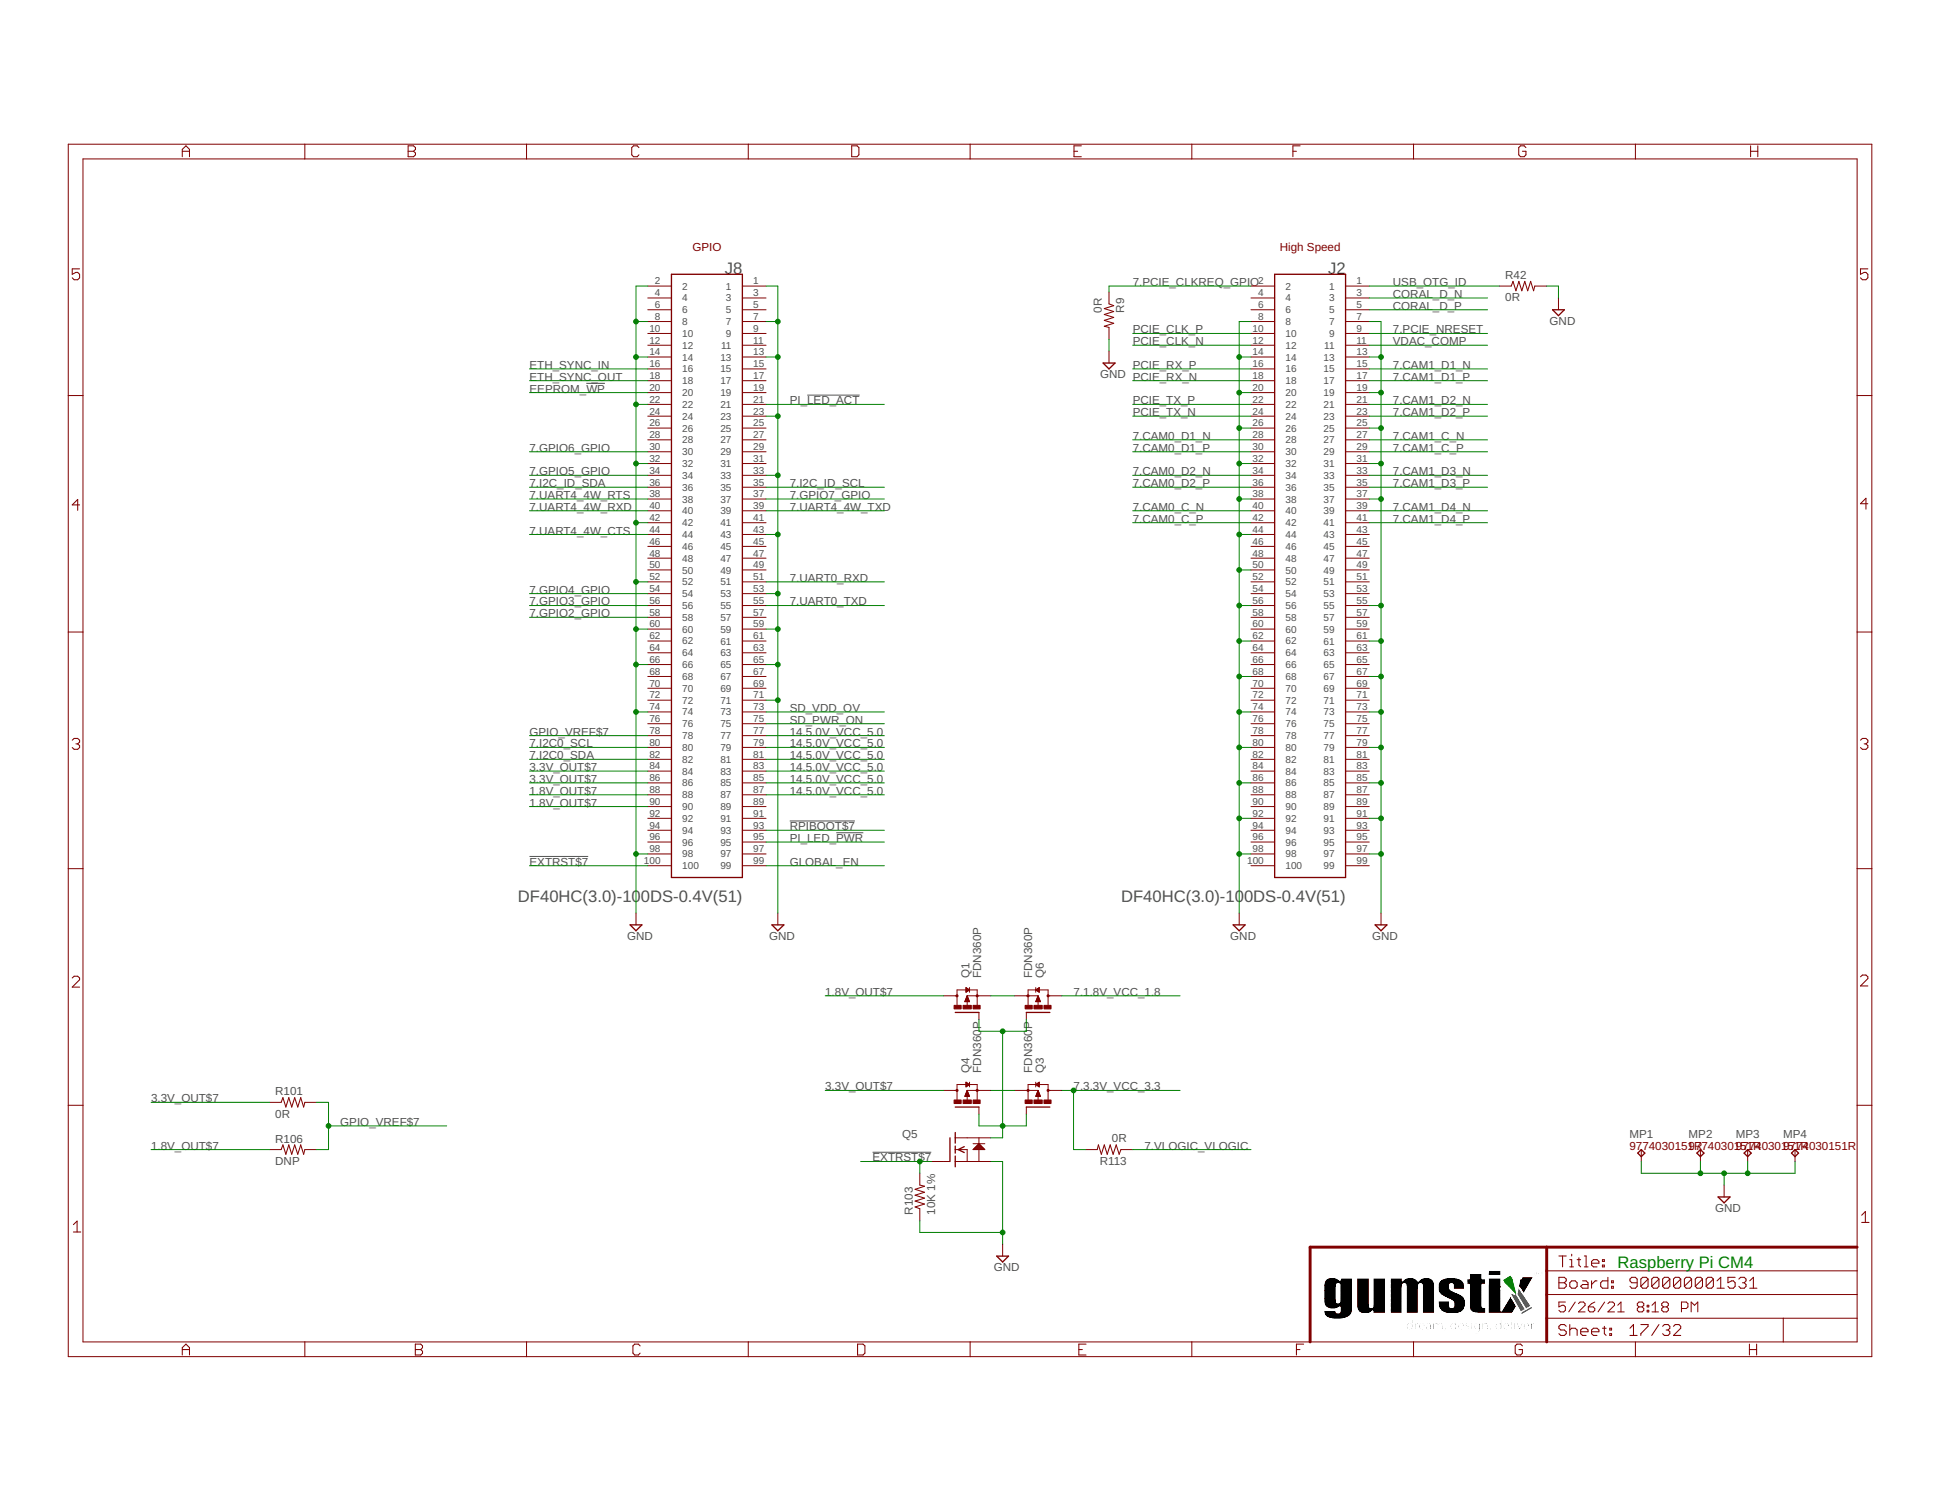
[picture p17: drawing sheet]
<svg xmlns="http://www.w3.org/2000/svg" width="279mm" height="216mm" viewBox="0 0 279 216" stroke-linecap="round" stroke-linejoin="round" font-family="sans-serif">
<defs><g id="words">
<g font-size="2.4" fill="#505050">
<text x="104.3" y="39.3">J8</text>
<text x="191.1" y="39.3">J2</text>
<text x="74.5" y="129.7">DF40HC(3.0)-10</text>
<text x="92.2" y="129.7">0DS-0.4V(51)</text>
<text x="161.3" y="129.7">DF40HC(3.0)-10</text>
<text x="179" y="129.7">0DS-0.4V(51)</text>
</g>
<text font-size="2.4" fill="#008000" x="232.7" y="182.4">Raspberry Pi CM4</text>
<g font-size="1.7" fill="#800000">
<text x="99.6" y="36">GPIO</text>
<text x="184.1" y="36">High Speed</text>
<text x="234.4" y="165.4">9774030151R</text>
<text x="242.9" y="165.4">9774030195717R</text>
<text x="252.5" y="165.4">4030195717R</text>
<text x="259.3" y="165.4">4030151R</text>
</g>
<g font-size="1.7" fill="#505050">
<text x="163" y="41.2">7.PCIE_CLKREQ_GPIO</text>
<text x="200.4" y="41.2">USB_OTG_ID</text>
<text x="216.6" y="40.1">R42</text>
<text x="158.5" y="45" transform="rotate(-90 158.5 45)">0R</text>
<text x="161.8" y="45" transform="rotate(-90 161.8 45)">R9</text>
<text x="163" y="48">PCIE_CLK_P</text>
<text x="200.4" y="42.9">CORAL_D_N</text>
<text x="200.4" y="44.6">CORAL_D_P</text>
<text x="200.4" y="48">7.PCIE_NRESET</text>
<text x="216.6" y="43.4">0R</text>
<text x="222.9" y="46.7">GND</text>
<text x="76.2" y="53.1">ETH_SYNC_IN</text>
<text x="163" y="49.7">PCIE_CLK_N</text>
<text x="163" y="53.1">PCIE_RX_P</text>
<text x="200.4" y="49.7">VDAC_COMP</text>
<text x="200.4" y="53.1">7.CAM1_D1_N</text>
<text x="76.2" y="54.8">ETH_SYNC_OUT</text>
<text x="76.2" y="56.5">EEPROM_WP</text>
<text x="113.6" y="58.2">PI_LED_ACT</text>
<text x="158.3" y="54.3">GND</text>
<text x="163" y="54.8">PCIE_RX_N</text>
<text x="163" y="58.2">PCIE_TX_P</text>
<text x="163" y="59.9">PCIE_TX_N</text>
<text x="200.4" y="54.8">7.CAM1_D1_P</text>
<text x="200.4" y="58.2">7.CAM1_D2_N</text>
<text x="200.4" y="59.9">7.CAM1_D2_P</text>
<text x="76.2" y="65">7.GPIO6_GPIO</text>
<text x="163" y="63.3">7.CAM0_D1_N</text>
<text x="163" y="65">7.CAM0_D1_P</text>
<text x="200.4" y="63.3">7.CAM1_C_N</text>
<text x="200.4" y="65">7.CAM1_C_P</text>
<text x="76.2" y="68.4">7.GPIO5_GPIO</text>
<text x="76.2" y="70.1">7.I2C_ID_SDA</text>
<text x="76.2" y="71.8">7.UART4_4W_RTS</text>
<text x="113.6" y="70.1">7.I2C_ID_SCL</text>
<text x="113.6" y="71.8">7.GPIO7_GPIO</text>
<text x="163" y="68.4">7.CAM0_D2_N</text>
<text x="163" y="70.1">7.CAM0_D2_P</text>
<text x="200.4" y="68.4">7.CAM1_D3_N</text>
<text x="200.4" y="70.1">7.CAM1_D3_P</text>
<text x="76.2" y="73.5">7.UART4_4W_RXD</text>
<text x="76.2" y="76.9">7.UART4_4W_CTS</text>
<text x="113.6" y="73.5">7.UART4_4W_TXD</text>
<text x="163" y="73.5">7.CAM0_C_N</text>
<text x="163" y="75.2">7.CAM0_C_P</text>
<text x="200.4" y="73.5">7.CAM1_D4_N</text>
<text x="200.4" y="75.2">7.CAM1_D4_P</text>
<text x="113.6" y="83.7">7.UART0_RXD</text>
<text x="76.2" y="85.4">7.GPIO4_GPIO</text>
<text x="76.2" y="87.1">7.GPIO3_GPIO</text>
<text x="76.2" y="88.8">7.GPIO2_GPIO</text>
<text x="113.6" y="87.1">7.UART0_TXD</text>
<text x="76.2" y="105.8">GPIO_VREF$7</text>
<text x="76.2" y="107.5">7.I2C0_SCL</text>
<text x="113.6" y="102.4">SD_VDD_OV</text>
<text x="113.6" y="104.1">SD_PWR_ON</text>
<text x="113.6" y="105.8">14.5.0V_VCC_5.0</text>
<text x="113.6" y="107.5">14.5.0V_VCC_5.0</text>
<text x="76.2" y="109.2">7.I2C0_SDA</text>
<text x="76.2" y="110.9">3.3V_OUT$7</text>
<text x="76.2" y="112.6">3.3V_OUT$7</text>
<text x="113.6" y="109.2">14.5.0V_VCC_5.0</text>
<text x="113.6" y="110.9">14.5.0V_VCC_5.0</text>
<text x="113.6" y="112.6">14.5.0V_VCC_5.0</text>
<text x="76.2" y="114.3">1.8V_OUT$7</text>
<text x="76.2" y="116">1.8V_OUT$7</text>
<text x="113.6" y="114.3">14.5.0V_VCC_5.0</text>
<text x="113.6" y="119.4">RPIBOOT$7</text>
<text x="76.2" y="124.5">EXTRST$7</text>
<text x="113.6" y="121.1">PI_LED_PWR</text>
<text x="113.6" y="124.5">GLOBAL_EN</text>
<text x="90.2" y="135.2">GND</text>
<text x="110.6" y="135.2">GND</text>
<text x="177" y="135.2">GND</text>
<text x="197.4" y="135.2">GND</text>
<text x="118.7" y="143.2">1.8V_OUT$7</text>
<text x="139.5" y="140.7" transform="rotate(-90 139.5 140.7)">Q1</text>
<text x="141.2" y="140.7" transform="rotate(-90 141.2 140.7)">FDN360P</text>
<text x="148.5" y="140.7" transform="rotate(-90 148.5 140.7)">FDN360P</text>
<text x="150.2" y="140.7" transform="rotate(-90 150.2 140.7)">Q6</text>
<text x="154.5" y="143.2">7.1.8V_VCC_1.8</text>
<text x="141.2" y="148.1" transform="rotate(-90 141.2 148.1)">P</text>
<text x="139.5" y="154.3" transform="rotate(-90 139.5 154.3)">Q4</text>
<text x="141.2" y="154.3" transform="rotate(-90 141.2 154.3)">FDN360</text>
<text x="148.5" y="154.3" transform="rotate(-90 148.5 154.3)">FDN360P</text>
<text x="150.2" y="154.3" transform="rotate(-90 150.2 154.3)">Q3</text>
<text x="21.7" y="158.6">3.3V_OUT$7</text>
<text x="39.6" y="160.8">0R</text>
<text x="39.6" y="157.5">R101</text>
<text x="49" y="162">GPIO_VREF$7</text>
<text x="118.7" y="156.9">3.3V_OUT$7</text>
<text x="154.5" y="156.9">7.3.3V_VCC_3.3</text>
<text x="21.7" y="165.4">1.8V_OUT$7</text>
<text x="39.6" y="167.6">DNP</text>
<text x="39.6" y="164.4">R106</text>
<text x="125.5" y="167.1">EXTRST$7</text>
<text x="129.8" y="163.7">Q5</text>
<text x="158.2" y="167.5">R113</text>
<text x="160" y="164.3">0R</text>
<text x="164.7" y="165.4">7.VLOGIC_VLOGIC</text>
<text x="234.4" y="163.7">MP1</text>
<text x="242.9" y="163.7">MP2</text>
<text x="249.7" y="163.7">MP3</text>
<text x="256.6" y="163.7">MP4</text>
<text x="131.3" y="174.7" transform="rotate(-90 131.3 174.7)">R103</text>
<text x="134.5" y="174.7" transform="rotate(-90 134.5 174.7)">10K 1%</text>
<text x="246.8" y="174.3">GND</text>
<text x="143" y="182.8">GND</text>
</g>
<g font-size="1.4" fill="#505050">
<text x="94.2" y="40.9">2</text>
<text x="98.2" y="41.7">2</text>
<text x="104.4" y="41.7">1</text>
<text x="108.4" y="40.9">1</text>
<text x="181" y="40.9">2</text>
<text x="184.9" y="41.7">2</text>
<text x="191.2" y="41.7">1</text>
<text x="195.2" y="40.9">1</text>
<text x="93.4" y="47.7">10</text>
<text x="94.2" y="42.6">4</text>
<text x="94.2" y="44.3">6</text>
<text x="94.2" y="46">8</text>
<text x="98.2" y="43.4">4</text>
<text x="98.2" y="45.1">6</text>
<text x="98.2" y="46.8">8</text>
<text x="104.4" y="43.4">3</text>
<text x="104.4" y="45.1">5</text>
<text x="104.4" y="46.8">7</text>
<text x="108.4" y="42.6">3</text>
<text x="108.4" y="44.3">5</text>
<text x="108.4" y="46">7</text>
<text x="108.4" y="47.7">9</text>
<text x="180.2" y="47.7">10</text>
<text x="181" y="42.6">4</text>
<text x="181" y="44.3">6</text>
<text x="181" y="46">8</text>
<text x="184.9" y="43.4">4</text>
<text x="184.9" y="45.1">6</text>
<text x="184.9" y="46.8">8</text>
<text x="191.2" y="43.4">3</text>
<text x="191.2" y="45.1">5</text>
<text x="191.2" y="46.8">7</text>
<text x="195.2" y="42.6">3</text>
<text x="195.2" y="44.3">5</text>
<text x="195.2" y="46">7</text>
<text x="195.2" y="47.7">9</text>
<text x="93.4" y="49.4">12</text>
<text x="93.4" y="51.1">14</text>
<text x="93.4" y="52.8">16</text>
<text x="98.2" y="48.5">10</text>
<text x="98.2" y="50.2">12</text>
<text x="98.2" y="51.9">14</text>
<text x="98.2" y="53.6">16</text>
<text x="103.6" y="51.9">13</text>
<text x="103.6" y="53.6">15</text>
<text x="103.7" y="50.2">11</text>
<text x="104.4" y="48.5">9</text>
<text x="108.4" y="49.4">11</text>
<text x="108.4" y="51.1">13</text>
<text x="108.4" y="52.8">15</text>
<text x="180.2" y="49.4">12</text>
<text x="180.2" y="51.1">14</text>
<text x="180.2" y="52.8">16</text>
<text x="184.9" y="48.5">10</text>
<text x="184.9" y="50.2">12</text>
<text x="184.9" y="51.9">14</text>
<text x="184.9" y="53.6">16</text>
<text x="190.4" y="51.9">13</text>
<text x="190.4" y="53.6">15</text>
<text x="190.5" y="50.2">11</text>
<text x="191.2" y="48.5">9</text>
<text x="195.2" y="49.4">11</text>
<text x="195.2" y="51.1">13</text>
<text x="195.2" y="52.8">15</text>
<text x="93.4" y="54.5">18</text>
<text x="93.4" y="56.2">20</text>
<text x="93.4" y="57.9">22</text>
<text x="93.4" y="59.6">24</text>
<text x="98.2" y="55.3">18</text>
<text x="98.2" y="57">20</text>
<text x="98.2" y="58.7">22</text>
<text x="103.6" y="55.3">17</text>
<text x="103.6" y="57">19</text>
<text x="103.6" y="58.7">21</text>
<text x="108.4" y="54.5">17</text>
<text x="108.4" y="56.2">19</text>
<text x="108.4" y="57.9">21</text>
<text x="108.4" y="59.6">23</text>
<text x="180.2" y="54.5">18</text>
<text x="180.2" y="56.2">20</text>
<text x="180.2" y="57.9">22</text>
<text x="180.2" y="59.6">24</text>
<text x="184.9" y="55.3">18</text>
<text x="184.9" y="57">20</text>
<text x="184.9" y="58.7">22</text>
<text x="190.4" y="55.3">17</text>
<text x="190.4" y="57">19</text>
<text x="190.4" y="58.7">21</text>
<text x="195.2" y="54.5">17</text>
<text x="195.2" y="56.2">19</text>
<text x="195.2" y="57.9">21</text>
<text x="195.2" y="59.6">23</text>
<text x="93.4" y="61.3">26</text>
<text x="93.4" y="63">28</text>
<text x="93.4" y="64.7">30</text>
<text x="98.2" y="60.4">24</text>
<text x="98.2" y="62.1">26</text>
<text x="98.2" y="63.8">28</text>
<text x="98.2" y="65.5">30</text>
<text x="103.6" y="60.4">23</text>
<text x="103.6" y="62.1">25</text>
<text x="103.6" y="63.8">27</text>
<text x="103.6" y="65.5">29</text>
<text x="108.4" y="61.3">25</text>
<text x="108.4" y="63">27</text>
<text x="108.4" y="64.7">29</text>
<text x="180.2" y="61.3">26</text>
<text x="180.2" y="63">28</text>
<text x="180.2" y="64.7">30</text>
<text x="184.9" y="60.4">24</text>
<text x="184.9" y="62.1">26</text>
<text x="184.9" y="63.8">28</text>
<text x="184.9" y="65.5">30</text>
<text x="190.4" y="60.4">23</text>
<text x="190.4" y="62.1">25</text>
<text x="190.4" y="63.8">27</text>
<text x="190.4" y="65.5">29</text>
<text x="195.2" y="61.3">25</text>
<text x="195.2" y="63">27</text>
<text x="195.2" y="64.7">29</text>
<text x="93.4" y="66.4">32</text>
<text x="93.4" y="68.1">34</text>
<text x="93.4" y="69.8">36</text>
<text x="93.4" y="71.5">38</text>
<text x="98.2" y="67.2">32</text>
<text x="98.2" y="68.9">34</text>
<text x="98.2" y="70.6">36</text>
<text x="103.6" y="67.2">31</text>
<text x="103.6" y="68.9">33</text>
<text x="103.6" y="70.6">35</text>
<text x="108.4" y="66.4">31</text>
<text x="108.4" y="68.1">33</text>
<text x="108.4" y="69.8">35</text>
<text x="108.4" y="71.5">37</text>
<text x="180.2" y="66.4">32</text>
<text x="180.2" y="68.1">34</text>
<text x="180.2" y="69.8">36</text>
<text x="180.2" y="71.5">38</text>
<text x="184.9" y="67.2">32</text>
<text x="184.9" y="68.9">34</text>
<text x="184.9" y="70.6">36</text>
<text x="190.4" y="67.2">31</text>
<text x="190.4" y="68.9">33</text>
<text x="190.4" y="70.6">35</text>
<text x="195.2" y="66.4">31</text>
<text x="195.2" y="68.1">33</text>
<text x="195.2" y="69.8">35</text>
<text x="195.2" y="71.5">37</text>
<text x="93.4" y="73.2">40</text>
<text x="93.4" y="74.9">42</text>
<text x="93.4" y="76.6">44</text>
<text x="98.2" y="72.3">38</text>
<text x="98.2" y="74">40</text>
<text x="98.2" y="75.7">42</text>
<text x="98.2" y="77.4">44</text>
<text x="103.6" y="72.3">37</text>
<text x="103.6" y="74">39</text>
<text x="103.6" y="75.7">41</text>
<text x="103.6" y="77.4">43</text>
<text x="108.4" y="73.2">39</text>
<text x="108.4" y="74.9">41</text>
<text x="108.4" y="76.6">43</text>
<text x="180.2" y="73.2">40</text>
<text x="180.2" y="74.9">42</text>
<text x="180.2" y="76.6">44</text>
<text x="184.9" y="72.3">38</text>
<text x="184.9" y="74">40</text>
<text x="184.9" y="75.7">42</text>
<text x="184.9" y="77.4">44</text>
<text x="190.4" y="72.3">37</text>
<text x="190.4" y="74">39</text>
<text x="190.4" y="75.7">41</text>
<text x="190.4" y="77.4">43</text>
<text x="195.2" y="73.2">39</text>
<text x="195.2" y="74.9">41</text>
<text x="195.2" y="76.6">43</text>
<text x="93.4" y="78.3">46</text>
<text x="93.4" y="80">48</text>
<text x="93.4" y="81.7">50</text>
<text x="93.4" y="83.4">52</text>
<text x="98.2" y="79.1">46</text>
<text x="98.2" y="80.8">48</text>
<text x="98.2" y="82.5">50</text>
<text x="103.6" y="79.1">45</text>
<text x="103.6" y="80.8">47</text>
<text x="103.6" y="82.5">49</text>
<text x="108.4" y="78.3">45</text>
<text x="108.4" y="80">47</text>
<text x="108.4" y="81.7">49</text>
<text x="108.4" y="83.4">51</text>
<text x="180.2" y="78.3">46</text>
<text x="180.2" y="80">48</text>
<text x="180.2" y="81.7">50</text>
<text x="180.2" y="83.4">52</text>
<text x="184.9" y="79.1">46</text>
<text x="184.9" y="80.8">48</text>
<text x="184.9" y="82.5">50</text>
<text x="190.4" y="79.1">45</text>
<text x="190.4" y="80.8">47</text>
<text x="190.4" y="82.5">49</text>
<text x="195.2" y="78.3">45</text>
<text x="195.2" y="80">47</text>
<text x="195.2" y="81.7">49</text>
<text x="195.2" y="83.4">51</text>
<text x="93.4" y="85.2">54</text>
<text x="93.4" y="86.9">56</text>
<text x="93.4" y="88.6">58</text>
<text x="98.2" y="84.2">52</text>
<text x="98.2" y="85.9">54</text>
<text x="98.2" y="87.6">56</text>
<text x="98.2" y="89.3">58</text>
<text x="103.6" y="84.2">51</text>
<text x="103.6" y="85.9">53</text>
<text x="103.6" y="87.6">55</text>
<text x="103.6" y="89.3">57</text>
<text x="108.4" y="85.2">53</text>
<text x="108.4" y="86.9">55</text>
<text x="108.4" y="88.6">57</text>
<text x="180.2" y="85.2">54</text>
<text x="180.2" y="86.9">56</text>
<text x="180.2" y="88.6">58</text>
<text x="184.9" y="84.2">52</text>
<text x="184.9" y="85.9">54</text>
<text x="184.9" y="87.6">56</text>
<text x="184.9" y="89.3">58</text>
<text x="190.4" y="84.2">51</text>
<text x="190.4" y="85.9">53</text>
<text x="190.4" y="87.6">55</text>
<text x="190.4" y="89.3">57</text>
<text x="195.2" y="85.2">53</text>
<text x="195.2" y="86.9">55</text>
<text x="195.2" y="88.6">57</text>
<text x="93.4" y="90.3">60</text>
<text x="93.4" y="92">62</text>
<text x="93.4" y="93.7">64</text>
<text x="93.4" y="95.4">66</text>
<text x="98.2" y="91">60</text>
<text x="98.2" y="92.7">62</text>
<text x="98.2" y="94.4">64</text>
<text x="103.6" y="91">59</text>
<text x="103.6" y="92.7">61</text>
<text x="103.6" y="94.4">63</text>
<text x="108.4" y="90.3">59</text>
<text x="108.4" y="92">61</text>
<text x="108.4" y="93.7">63</text>
<text x="108.4" y="95.4">65</text>
<text x="180.2" y="90.3">60</text>
<text x="180.2" y="92">62</text>
<text x="180.2" y="93.7">64</text>
<text x="180.2" y="95.4">66</text>
<text x="184.9" y="91">60</text>
<text x="184.9" y="92.7">62</text>
<text x="184.9" y="94.4">64</text>
<text x="190.4" y="91">59</text>
<text x="190.4" y="92.7">61</text>
<text x="190.4" y="94.4">63</text>
<text x="195.2" y="90.3">59</text>
<text x="195.2" y="92">61</text>
<text x="195.2" y="93.7">63</text>
<text x="195.2" y="95.4">65</text>
<text x="93.4" y="97.1">68</text>
<text x="93.4" y="98.8">70</text>
<text x="93.4" y="100.5">72</text>
<text x="98.2" y="96.1">66</text>
<text x="98.2" y="97.8">68</text>
<text x="98.2" y="99.5">70</text>
<text x="98.2" y="101.2">72</text>
<text x="103.6" y="96.1">65</text>
<text x="103.6" y="97.8">67</text>
<text x="103.6" y="99.5">69</text>
<text x="103.6" y="101.2">71</text>
<text x="108.4" y="97.1">67</text>
<text x="108.4" y="98.8">69</text>
<text x="108.4" y="100.5">71</text>
<text x="180.2" y="97.1">68</text>
<text x="180.2" y="98.8">70</text>
<text x="180.2" y="100.5">72</text>
<text x="184.9" y="96.1">66</text>
<text x="184.9" y="97.8">68</text>
<text x="184.9" y="99.5">70</text>
<text x="184.9" y="101.2">72</text>
<text x="190.4" y="96.1">65</text>
<text x="190.4" y="97.8">67</text>
<text x="190.4" y="99.5">69</text>
<text x="190.4" y="101.2">71</text>
<text x="195.2" y="97.1">67</text>
<text x="195.2" y="98.8">69</text>
<text x="195.2" y="100.5">71</text>
<text x="93.4" y="102.2">74</text>
<text x="93.4" y="103.9">76</text>
<text x="93.4" y="105.6">78</text>
<text x="93.4" y="107.3">80</text>
<text x="98.2" y="102.9">74</text>
<text x="98.2" y="104.6">76</text>
<text x="98.2" y="106.3">78</text>
<text x="103.6" y="102.9">73</text>
<text x="103.6" y="104.6">75</text>
<text x="103.6" y="106.3">77</text>
<text x="108.4" y="102.2">73</text>
<text x="108.4" y="103.9">75</text>
<text x="108.4" y="105.6">77</text>
<text x="108.4" y="107.3">79</text>
<text x="180.2" y="102.2">74</text>
<text x="180.2" y="103.9">76</text>
<text x="180.2" y="105.6">78</text>
<text x="180.2" y="107.3">80</text>
<text x="184.9" y="102.9">74</text>
<text x="184.9" y="104.6">76</text>
<text x="184.9" y="106.3">78</text>
<text x="190.4" y="102.9">73</text>
<text x="190.4" y="104.6">75</text>
<text x="190.4" y="106.3">77</text>
<text x="195.2" y="102.2">73</text>
<text x="195.2" y="103.9">75</text>
<text x="195.2" y="105.6">77</text>
<text x="195.2" y="107.3">79</text>
<text x="93.4" y="109">82</text>
<text x="93.4" y="110.7">84</text>
<text x="93.4" y="112.4">86</text>
<text x="98.2" y="108">80</text>
<text x="98.2" y="109.7">82</text>
<text x="98.2" y="111.4">84</text>
<text x="98.2" y="113.1">86</text>
<text x="103.6" y="108">79</text>
<text x="103.6" y="109.7">81</text>
<text x="103.6" y="111.4">83</text>
<text x="103.6" y="113.1">85</text>
<text x="108.4" y="109">81</text>
<text x="108.4" y="110.7">83</text>
<text x="108.4" y="112.4">85</text>
<text x="180.2" y="109">82</text>
<text x="180.2" y="110.7">84</text>
<text x="180.2" y="112.4">86</text>
<text x="184.9" y="108">80</text>
<text x="184.9" y="109.7">82</text>
<text x="184.9" y="111.4">84</text>
<text x="184.9" y="113.1">86</text>
<text x="190.4" y="108">79</text>
<text x="190.4" y="109.7">81</text>
<text x="190.4" y="111.4">83</text>
<text x="190.4" y="113.1">85</text>
<text x="195.2" y="109">81</text>
<text x="195.2" y="110.7">83</text>
<text x="195.2" y="112.4">85</text>
<text x="93.4" y="114.1">88</text>
<text x="93.4" y="115.8">90</text>
<text x="93.4" y="117.5">92</text>
<text x="93.4" y="119.2">94</text>
<text x="98.2" y="114.8">88</text>
<text x="98.2" y="116.5">90</text>
<text x="98.2" y="118.2">92</text>
<text x="98.2" y="119.9">94</text>
<text x="103.6" y="114.8">87</text>
<text x="103.6" y="116.5">89</text>
<text x="103.6" y="118.2">91</text>
<text x="103.6" y="119.9">93</text>
<text x="108.4" y="114.1">87</text>
<text x="108.4" y="115.8">89</text>
<text x="108.4" y="117.5">91</text>
<text x="108.4" y="119.2">93</text>
<text x="180.2" y="114.1">88</text>
<text x="180.2" y="115.8">90</text>
<text x="180.2" y="117.5">92</text>
<text x="180.2" y="119.2">94</text>
<text x="184.9" y="114.8">88</text>
<text x="184.9" y="116.5">90</text>
<text x="184.9" y="118.2">92</text>
<text x="184.9" y="119.9">94</text>
<text x="190.4" y="114.8">87</text>
<text x="190.4" y="116.5">89</text>
<text x="190.4" y="118.2">91</text>
<text x="190.4" y="119.9">93</text>
<text x="195.2" y="114.1">87</text>
<text x="195.2" y="115.8">89</text>
<text x="195.2" y="117.5">91</text>
<text x="195.2" y="119.2">93</text>
<text x="92.6" y="124.3">100</text>
<text x="93.4" y="120.9">96</text>
<text x="93.4" y="122.6">98</text>
<text x="98.2" y="121.6">96</text>
<text x="98.2" y="123.3">98</text>
<text x="98.2" y="125">100</text>
<text x="103.6" y="121.6">95</text>
<text x="103.6" y="123.3">97</text>
<text x="103.6" y="125">99</text>
<text x="108.4" y="120.9">95</text>
<text x="108.4" y="122.6">97</text>
<text x="108.4" y="124.3">99</text>
<text x="179.4" y="124.3">100</text>
<text x="180.2" y="120.9">96</text>
<text x="180.2" y="122.6">98</text>
<text x="184.9" y="121.6">96</text>
<text x="184.9" y="123.3">98</text>
<text x="184.9" y="125">100</text>
<text x="190.4" y="121.6">95</text>
<text x="190.4" y="123.3">97</text>
<text x="190.4" y="125">99</text>
<text x="195.2" y="120.9">95</text>
<text x="195.2" y="122.6">97</text>
<text x="195.2" y="124.3">99</text>
</g>
</g></defs>
<path d="M84.3 55.1h2.7M116.1 56.8h7.6M113.6 118.1h9.4M120.3 119.8h3.9M76.2 123.2h8.4M125.5 165.7h8.5" fill="none" stroke="#505050" stroke-width=".14"/>
<g fill="none" stroke="#800000" stroke-width=".14">
<path d="M9.8 20.7h259.5v174.4h-259.5zM11.9 22.9h255.3v170.1h-255.3zM43.9 20.7v2.2M75.8 20.7v2.2M107.7 20.7v2.2M139.6 20.7v2.2M171.5 20.7v2.2M203.4 20.7v2.2M235.3 20.7v2.2M9.8 56.9h2.1M93.2 41.1h3.4M93.2 42.9h3.4"/>
<path d="M93.2 44.6h3.4M93.2 46.2h3.4M93.2 48h3.4M93.2 49.7h3.4M93.2 51.4h3.4M93.2 53.1h3.4M93.2 54.8h3.4M93.2 56.5h3.4M93.2 58.2h3.4M93.2 59.9h3.4M106.8 41.1h3.4M106.8 42.9h3.4"/>
<path d="M106.8 44.6h3.4M106.8 46.2h3.4M106.8 48h3.4M106.8 49.7h3.4M106.8 51.4h3.4M106.8 53.1h3.4M106.8 54.8h3.4M106.8 56.5h3.4M106.8 58.2h3.4M106.8 59.9h3.4M159.6 42v1.7M159.6 47.1v1.7"/>
<path d="M159.6 50.5v1.7M180 41.1h3.4M180 42.9h3.4M180 44.6h3.4M180 46.2h3.4M180 48h3.4M180 49.7h3.4M180 51.4h3.4M180 53.1h3.4M180 54.8h3.4M180 56.5h3.4M180 58.2h3.4"/>
<path d="M180 59.9h3.4M193.6 41.1h3.4M193.6 42.9h3.4M193.6 44.6h3.4M193.6 46.2h3.4M193.6 48h3.4M193.6 49.7h3.4M193.6 51.4h3.4M193.6 53.1h3.4M193.6 54.8h3.4M193.6 56.5h3.4M193.6 58.2h3.4"/>
<path d="M193.6 59.9h3.4M215.7 41.1h1.7M220.8 41.1h1.7M224.2 42.9v1.7M267.2 56.9h2.1M93.2 61.6h3.4M93.2 63.3h3.4M93.2 65h3.4M93.2 66.7h3.4M93.2 68.4h3.4M93.2 70.1h3.4M93.2 71.8h3.4"/>
<path d="M93.2 73.5h3.4M93.2 75.2h3.4M93.2 76.9h3.4M93.2 78.6h3.4M106.8 61.6h3.4M106.8 63.3h3.4M106.8 65h3.4M106.8 66.7h3.4M106.8 68.4h3.4M106.8 70.1h3.4M106.8 71.8h3.4M106.8 73.5h3.4"/>
<path d="M106.8 75.2h3.4M106.8 76.9h3.4M106.8 78.6h3.4M180 61.6h3.4M180 63.3h3.4M180 65h3.4M180 66.7h3.4M180 68.4h3.4M180 70.1h3.4M180 71.8h3.4M180 73.5h3.4M180 75.2h3.4"/>
<path d="M180 76.9h3.4M180 78.6h3.4M193.6 61.6h3.4M193.6 63.3h3.4M193.6 65h3.4M193.6 66.7h3.4M193.6 68.4h3.4M193.6 70.1h3.4M193.6 71.8h3.4M193.6 73.5h3.4M193.6 75.2h3.4M193.6 76.9h3.4"/>
<path d="M193.6 78.6h3.4M9.8 90.9h2.1M93.2 80.3h3.4M93.2 82h3.4M93.2 83.7h3.4M93.2 85.4h3.4M93.2 87.1h3.4M93.2 88.8h3.4M93.2 90.5h3.4M93.2 92.2h3.4M93.2 93.9h3.4M93.2 95.6h3.4"/>
<path d="M93.2 97.3h3.4M93.2 99h3.4M106.8 80.3h3.4M106.8 82h3.4M106.8 83.7h3.4M106.8 85.4h3.4M106.8 87.1h3.4M106.8 88.8h3.4M106.8 90.5h3.4M106.8 92.2h3.4M106.8 93.9h3.4M106.8 95.6h3.4"/>
<path d="M106.8 97.3h3.4M106.8 99h3.4M180 80.3h3.4M180 82h3.4M180 83.7h3.4M180 85.4h3.4M180 87.1h3.4M180 88.8h3.4M180 90.5h3.4M180 92.2h3.4M180 93.9h3.4M180 95.6h3.4"/>
<path d="M180 97.3h3.4M180 99h3.4M193.6 80.3h3.4M193.6 82h3.4M193.6 83.7h3.4M193.6 85.4h3.4M193.6 87.1h3.4M193.6 88.8h3.4M193.6 90.5h3.4M193.6 92.2h3.4M193.6 93.9h3.4M193.6 95.6h3.4"/>
<path d="M193.6 97.3h3.4M193.6 99h3.4M267.2 90.9h2.1M93.2 100.7h3.4M93.2 102.4h3.4M93.2 104.1h3.4M93.2 105.8h3.4M93.2 107.5h3.4M93.2 109.2h3.4M93.2 110.9h3.4M93.2 112.6h3.4M93.2 114.3h3.4"/>
<path d="M93.2 116h3.4M93.2 117.7h3.4M93.2 119.4h3.4M106.8 100.7h3.4M106.8 102.4h3.4M106.8 104.1h3.4M106.8 105.8h3.4M106.8 107.5h3.4M106.8 109.2h3.4M106.8 110.9h3.4M106.8 112.6h3.4M106.8 114.3h3.4"/>
<path d="M106.8 116h3.4M106.8 117.7h3.4M106.8 119.4h3.4M180 100.7h3.4M180 102.4h3.4M180 104.1h3.4M180 105.8h3.4M180 107.5h3.4M180 109.2h3.4M180 110.9h3.4M180 112.6h3.4M180 114.3h3.4"/>
<path d="M180 116h3.4M180 117.7h3.4M180 119.4h3.4M193.6 100.7h3.4M193.6 102.4h3.4M193.6 104.1h3.4M193.6 105.8h3.4M193.6 107.5h3.4M193.6 109.2h3.4M193.6 110.9h3.4M193.6 112.6h3.4M193.6 114.3h3.4"/>
<path d="M193.6 116h3.4M193.6 117.7h3.4M193.6 119.4h3.4M9.8 124.9h2.1M91.5 131.3v1.7M93.2 121.1h3.4M93.2 122.8h3.4M93.2 124.5h3.4M106.8 121.1h3.4M106.8 122.8h3.4M106.8 124.5h3.4M111.9 131.3v1.7"/>
<path d="M178.3 131.3v1.7M180 121.1h3.4M180 122.8h3.4M180 124.5h3.4M193.6 121.1h3.4M193.6 122.8h3.4M193.6 124.5h3.4M198.7 131.3v1.7M267.2 124.9h2.1M9.8 159h2.1M38.8 158.6h1.6M43.9 158.6h1.7"/>
<path d="M135.7 156.8h2M135.7 143.2h2M138.8 144.1h.7M138.8 157.6h.7M138.8 144h.6M138.9 157.6h.5M138.9 157.5h.5M138.9 143.9h.5M138.9 143.8h.5M138.9 157.4h.5M138.9 157.4h.4M139 157.3h.3"/>
<path d="M139 143.7h.3M139 155.7v.6l.5-.3M139 142l.5 .4-.5 .3zM139 155.7l.5 .3M139 156.3h.1M139 156.2h.1M139 156.2h.2M139 156.1h.3M139 156h.4M139 155.9h.3M139 155.8h.2M139 155.7h.1"/>
<path d="M139 143.6h.3M139 142.7h.1M139 142.6h.2M139 142.5h.3M139 142.5h.4M139 142.3h.4M139 142.2h.3M139 142.2h.1M139 142.1h.1M139 157.2h.3M139 157.1h.3M139 157.1h.2"/>
<path d="M139 143.5h.3M139.1 156h-1.4v2.2M139.1 143.4h.1M139.1 157h.1M139.1 156.9h.1M139.1 143.3h.1M139.1 143.2v1.5M139.1 156.8v1.5M139.1 156.8l.4 .9h-.7zM139.1 143.2h3.4M139.1 143.2l.4 .9h-.7zM139.5 142v.7"/>
<path d="M139.5 155.7v.6M139.5 156h1.1v2.2M140.6 144.6v-2.2h-2.9v2.2M140.8 145.6v1M140.8 159.2v1.1M142.5 156.8l-3.4 .1M145.9 156.8l3.5 .1M145.9 143.2h3.5M147.7 145.6v1M147.7 159.2v1.1M147.9 144.6v-2.2h2.9v2.2M149 156h-1.1v2.2"/>
<path d="M149 142v.7M149 155.7v.6M149 142.4l.5-.4v.7zM149 144.1h.7M149 157.6h.7M149.1 157.6h.5M149.1 156h.4M149.1 144h.5M149.1 143.9h.5M149.1 157.5h.5M149.1 143.8h.5M149.1 142.5h.4"/>
<path d="M149.1 157.4h.5M149.1 142.3h.4M149.2 156.1h.3M149.2 143.7h.3M149.2 157.3h.3M149.2 155.9h.3M149.2 143.6h.3M149.2 157.2h.3M149.2 142.5h.3M149.2 157.1h.3M149.2 143.5h.3M149.2 142.2h.3"/>
<path d="M149.3 157.1h.1M149.3 156.2h.2M149.3 143.4h.1M149.3 157h.1M149.3 155.8h.2M149.3 156.9h.1M149.3 142.6h.2M149.3 143.3h.1M149.4 156.8l.3 .9h-.7zM149.4 143.2v1.5M149.4 156.8v1.5M149.4 143.2l.3 .9h-.7z"/>
<path d="M149.4 142.2h.1M149.4 156.2h.1M149.4 155.7h.1M149.4 142.7h.1M149.4 156h1.4v2.2M149.5 142.1h.1M149.5 156.3h.1M149.5 155.7h.1M149.5 155.7v.6l-.5-.3M149.5 155.7l-.5 .3M150.8 156.8h2M150.8 143.2h2"/>
<path d="M267.2 159h2.1M38.8 165.4h1.6M43.9 165.4h1.7M132.3 168.8v1.7M132.3 173.9v1.7M134 167.1h2.6M137.4 165.4h1.7v1.7M137.4 167.1h5.1M137.4 163.7h5.1M140 165.4l.8-.9 .9 .9zM140 164.5h1.7M140 165.3h1.6"/>
<path d="M140.1 165.2h1.5M140.2 165.2h1.3M140.3 165.1h1.1M140.3 165h1.1M140.4 165h.9M140.5 164.9h.7M140.5 164.8h.7M140.6 164.7h.5M140.7 164.7h.3M140.7 164.6h.2M140.8 163.7v.8M140.8 165.4v1.7"/>
<path d="M144.3 179v1.7M156.2 165.4h1.7M161.3 165.4h1.7M236.1 165.4v1.7M244.6 165.4v1.7M248.1 170.5v1.7M251.4 165.4v1.7M258.3 165.4v1.7M43.9 193v2.1M75.8 193v2.1M107.7 193v2.1M139.6 193v2.1"/>
<path d="M171.5 193v2.1M203.4 193v2.1M222.5 189.6h44.7M222.5 186.2h44.7M222.5 182.8h44.7M225.2 187.3h-.9v.7l.4-.3h.3l.2 .3v.5l-.2 .2h-.5l-.2-.2M226.6 187.3l-.9 1.4M227.1 187.5l.2-.2h.5l.2 .2v.2l-.9 1h.9M228.5 188h.7l.2 .2v.3l-.2 .2h-.5l-.2-.2zM229.4 187.3l-.4 .2-.5 .5M230.9 187.3l-1 1.4M231.3 187.5l.3-.2h.4l.3 .2v.2l-1 1h1"/>
<path d="M232.7 188.7h1M232.7 187.7l.5-.4v1.4M235.3 193v2.1M235.8 188l-.2-.3v-.2l.2-.2h.5l.2 .2v.2l-.2 .3M235.8 188l-.2 .2v.3l.2 .2h.5l.2-.2v-.3l-.2-.2M235.8 188h.5M237 187.7h.2v.3h-.2zM237 188.5h.2v.2h-.2zM237.7 188.7h.9M237.7 187.7l.4-.4v1.4M239.3 188l-.2-.3v-.2l.2-.2h.5l.2 .2v.2l-.2 .3M239.3 188l-.2 .2v.3l.2 .2h.5l.2-.2v-.3l-.2-.2"/>
<path d="M239.3 188h.5M241.9 188.2h.7l.2-.2v-.5l-.2-.2h-.7v1.4M243.3 188.7v-1.4l.5 .4 .5-.4v1.4M256.6 189.6v3.4"/>
</g>
<path d="M222.5 179.4v13.6M267.2 179.4h-78.7v13.6" fill="none" stroke="#800000" stroke-width=".42"/>
<g fill="none" stroke="#800000" stroke-width=".15">
<path d="M11.5 38.7h-1.1v.8l.5-.3h.3l.3 .3v.5l-.3 .2h-.5l-.3-.2M26.2 22.5v-1l.6-.5 .5 .5v1M26.2 21.8h1.1M58.7 21.8h.8M58.7 21h.8l.3 .2v.3l-.3 .3 .3 .2v.3l-.3 .2h-.8zM91.9 21.2l-.2-.2h-.6l-.2 .2v1.1l.2 .2h.6l.2-.2M122.5 21h.8l.3 .2v1.1l-.3 .2h-.8zM154.5 21.8h.5M155.6 21h-1.1v1.5h1.1M186 21.8h.5M187 21h-1v1.5M219.5 21.2l-.2-.2h-.5l-.3 .2v1.1l.3 .2h.5l.2-.2v-.5h-.5"/>
<path d="M251.9 21v1.5M251.9 21.8h1M252.9 21v1.5M268.7 38.7h-1v.8l.5-.3h.3l.2 .3v.5l-.2 .2h-.6l-.2-.2M159.6 43.7l.6 .3-1.3 .4 1.3 .4-1.3 .4 1.3 .5-1.3 .4 1.3 .4-1.3 .4 .7 .2M217.4 41.1l.3-.6 .4 1.3 .4-1.3 .4 1.3 .5-1.3 .4 1.3 .4-1.3 .4 1.3 .2-.7M11.5 72.6h-1.1l.8-.8v1.6M268.7 72.5h-1l.8-.8v1.5M10.4 106.5l.3-.3h.5l.3 .3v.2l-.3 .3M10.9 107h.3M11.2 107l.3 .3v.2l-.3 .3h-.5l-.3-.3M267.7 106.5l.2-.3h.6l.2 .3v.2l-.2 .3"/>
<path d="M268.2 107h.3M268.5 107l.2 .3v.2l-.2 .3h-.6l-.2-.3M10.4 140.7l.3-.3h.5l.3 .3v.2l-1.1 1.1h1.1M40.4 158.6l.3-.7 .4 1.3 .5-1.3 .4 1.3 .4-1.3 .4 1.3 .5-1.3 .4 1.3 .2-.6M267.7 140.5l.2-.2h.6l.2 .2v.3l-1 1h1M10.6 176.1l.5-.5v1.6M10.6 177.2h1M40.4 165.4l.3-.7 .4 1.3 .5-1.3 .4 1.3 .4-1.3 .4 1.3 .5-1.3 .4 1.3 .2-.6M132.3 170.5l.7 .1-1.3 .5 1.3 .4-1.3 .4 1.3 .4-1.3 .5 1.3 .4-1.3 .4 .6 .3M157.9 165.4l.1-.7 .5 1.3 .4-1.3 .4 1.3 .4-1.3 .4 1.3 .5-1.3 .4 1.3 .3-.6M267.8 174.8l.6-.5v1.5M267.8 175.8h1.1"/>
<path d="M26.2 194.9v-1.1l.6-.5 .5 .5v1.1M26.2 194.1h1.1M59.8 194.1h.7M59.8 193.3h.7l.3 .3v.2l-.3 .3 .3 .3v.2l-.3 .3h-.7zM92.1 193.6l-.3-.3h-.5l-.2 .3v1l.2 .3h.5l.3-.3M123.4 193.3h.8l.2 .3v1l-.2 .3h-.8zM155.2 194.1h.5M156.3 193.3h-1.1v1.6h1.1M186.5 194.1h.5M187.6 193.3h-1.1v1.6M219 193.6l-.2-.3h-.6l-.2 .3v1l.2 .3h.6l.2-.3v-.5h-.5M224.3 183.7h.8l.2 .3v.2l-.2 .3 .2 .3v.2l-.2 .3h-.8z"/>
<path d="M224.3 184.5h.8M224.3 180.7h1M224.8 180.7v1.5M225.3 190.8l-.2-.3h-.5l-.3 .3v.3l.3 .2h.5l.2 .3v.2l-.2 .3h-.5l-.3-.3M225.8 184.5l.3-.3h.5l.3 .3v.5l-.3 .3h-.5l-.3-.3zM225.8 190.5v1.6M225.8 191.3l.3-.2h.5l.3 .2v.8M225.8 181.2h.3v1M225.8 182.2h.6M226.1 180.4v.3M226.9 181.2h.5M227.2 180.9v1.1l.2 .2"/>
<path d="M227.4 191.6h1.1v-.3l-.3-.2h-.5l-.3 .2v.5l.3 .3h.5M227.7 184.2h.5l.3 .3v.8h-.8l-.3-.3 .3-.2h.8M227.9 180.7h.3v1.5M227.9 182.2h.6M229 191.6h1v-.3l-.2-.2h-.5l-.3 .2v.5l.3 .3h.5M229 181.7h1v-.3l-.2-.2h-.5l-.3 .2v.6l.3 .2h.5M229 184.2v1.1M229.8 184.2h-.3l-.5 .6M230.5 191.1h.6M230.5 181.2h.3v.2h-.3zM230.5 182h.3v.2h-.3zM230.8 190.8v1l.3 .3"/>
<path d="M231.3 183.7v1.6h-.8l-.2-.3v-.5l.2-.3h.8M231.6 191.8h.3v.3h-.3zM231.6 191.1h.3v.2h-.3zM231.9 185h.2v.3h-.2zM231.9 184.2h.2v.3h-.2zM234.5 191.1l.5-.6v1.6M234.5 192.1h1M235.5 184.5h-.7l-.3-.3v-.2l.3-.3h.5l.2 .3v1l-.2 .3h-.5l-.3-.3M236.1 190.5h1v.3l-1 1v.3M237.1 184v1l-.2 .3h-.6l-.2-.3M237.1 184l-.2-.3h-.6l-.2 .3v1M237.1 184l-1 1"/>
<path d="M238.7 184v1l-.3 .3h-.5l-.3-.3M238.7 184l-.3-.3h-.5l-.3 .3v1M238.7 184l-1.1 1M238.7 190.5l-1.1 1.6M239.2 190.8l.3-.3h.5l.2 .3v.3l-.2 .2M239.7 191.3h.3M240 191.3l.2 .3v.2l-.2 .3h-.5l-.3-.3M240.2 184v1l-.2 .3h-.5l-.3-.3M240.2 184l-.2-.3h-.5l-.3 .3v1M240.2 184l-1 1M240.8 190.8l.2-.3h.6l.2 .3v.3l-1 1h1M241.8 184v1l-.2 .3h-.6l-.2-.3"/>
<path d="M241.8 184l-.2-.3h-.6l-.2 .3v1M241.8 184l-1 1M243.4 184v1l-.3 .3h-.5l-.3-.3M243.4 184l-.3-.3h-.5l-.3 .3v1M243.4 184l-1.1 1M244.9 184v1l-.2 .3h-.5l-.3-.3M244.9 184l-.2-.3h-.5l-.3 .3v1M244.9 184l-1 1M246.5 184v1l-.2 .3h-.6l-.2-.3M246.5 184l-.2-.3h-.6l-.2 .3v1M246.5 184l-1 1M247 185.3h1.1"/>
<path d="M247 184.2l.6-.5v1.6M249.6 183.7h-1v.8l.5-.3h.3l.2 .3v.5l-.2 .3h-.5l-.3-.3M250.2 184l.2-.3h.6l.2 .3v.2l-.2 .3M250.7 184.5h.3M251 184.5l.2 .3v.2l-.2 .3h-.6l-.2-.3M251.7 194.1h1M251.7 193.3v1.6M251.7 185.3h1.1M251.7 184.2l.6-.5v1.6M252.7 193.3v1.6"/>
</g>
<g fill="none" stroke="#800000" stroke-width=".19">
<path d="M96.6 39.5h10.2v86.7h-10.2zM183.4 39.5h10.2v86.7h-10.2zM158.7 52.2h1.7l-.8 .9zM223.4 44.6h1.7l-.9 .8zM90.7 133h1.7l-.9 .9zM111.1 133h1.7l-.9 .9zM177.4 133h1.7l-.8 .9zM197.8 133h1.7l-.8 .9zM137.4 159.2h3.4M137.4 145.6h3.4M147.7 159.2h3.3M147.7 145.6h3.3"/>
<path d="M136.7 163.7v3.4M137.4 162.9v1.5M137.4 164.8v1.1M137.4 166.3v1.5M138.7 164.9l-.8 .5 .8 .4M235.6 165.9l.5-.5 .5 .5-.5 .5zM244.1 165.9l.5-.5 .6 .5-.6 .5zM247.2 172.2h1.7l-.8 .8zM251.4 165.4l.5 .5-.5 .5-.5-.5zM258.3 165.4l.5 .5-.5 .5-.6-.5zM143.4 180.7h1.7l-.8 .8z"/>
</g>
<g fill="none" stroke="#800000" stroke-width=".28">
<circle cx="137.7" cy="143.2" r=".08"/>
<circle cx="137.7" cy="156.8" r=".08"/>
<circle cx="140.6" cy="143.2" r=".08"/>
<circle cx="140.6" cy="156.8" r=".08"/>
<circle cx="147.9" cy="156.8" r=".08"/>
<circle cx="147.9" cy="143.2" r=".08"/>
<circle cx="150.8" cy="143.2" r=".08"/>
<circle cx="150.8" cy="156.8" r=".08"/>
</g>
<g fill="#800000" stroke="#800000" stroke-width=".14">
<path d="M137.3 158.2h1v.5h-1z"/>
<path d="M140 158.2h1v.5h-1z"/>
<path d="M138.6 158.2h1.1v.5h-1.1z"/>
<path d="M150.2 158.2h1v.5h-1z"/>
<path d="M147.5 158.2h1v.5h-1z"/>
<path d="M148.8 158.2h1.1v.5h-1.1z"/>
<path d="M137.3 144.6h1v.5h-1z"/>
<path d="M140 144.6h1v.5h-1z"/>
<path d="M138.6 144.6h1.1v.5h-1.1z"/>
<path d="M150.2 144.6h1v.5h-1z"/>
<path d="M147.5 144.6h1v.5h-1z"/>
<path d="M148.8 144.6h1.1v.5h-1.1z"/>
</g>
<g fill="none" stroke="#008000" stroke-width=".14">
<path d="M76.2 53.1h17M76.2 54.8h17M76.2 56.5h17M91.5 58.2h1.7M91.5 46.2h1.7M91.5 51.4h1.7M93.2 41.1h-1.7v90.2M110.2 41.1h1.7v90.2M110.2 58.2h17M110.2 59.9h1.7M110.2 46.2h1.7M110.2 51.4h1.7"/>
<path d="M159.6 48.8v1.7M163 53.1h17M163 54.8h17M163 58.2h17M163 49.7h17M163 59.9h17M163 48h17M178.3 56.5h1.7M178.3 51.4h1.7M180 41.1h-20.4v.9M180 46.2h-1.7v85.1M197 41.1h18.7"/>
<path d="M197 53.1h17M197 54.8h17M197 56.5h1.7M197 58.2h17M197 49.7h17M197 59.9h17M197 46.2h1.7v85.1M197 51.4h1.7M197 42.9h17M197 44.6h17M197 48h17M222.5 41.1h1.7v1.8"/>
<path d="M76.2 68.4h17M76.2 70.1h17M76.2 71.8h17M76.2 73.5h17M76.2 76.9h17M76.2 65h17M91.5 75.2h1.7M91.5 66.7h1.7M110.2 68.4h1.7M110.2 70.1h17M110.2 71.8h17M110.2 73.5h17"/>
<path d="M110.2 76.9h1.7M163 68.4h17M163 70.1h17M163 73.5h17M163 63.3h17M163 65h17M163 75.2h17M178.3 71.8h1.7M178.3 76.9h1.7M178.3 66.7h1.7M178.3 61.6h1.7M197 68.4h17"/>
<path d="M197 70.1h17M197 71.8h1.7M197 73.5h17M197 63.3h17M197 65h17M197 75.2h17M197 66.7h1.7M197 61.6h1.7M76.2 85.4h17M76.2 87.1h17M76.2 88.8h17M91.5 83.7h1.7"/>
<path d="M91.5 90.5h1.7M91.5 95.6h1.7M110.2 85.4h1.7M110.2 83.7h17M110.2 87.1h17M110.2 90.5h1.7M110.2 95.6h1.7M178.3 87.1h1.7M178.3 82h1.7M178.3 92.2h1.7M178.3 97.3h1.7M197 87.1h1.7"/>
<path d="M197 92.2h1.7M197 97.3h1.7M76.2 105.8h17M76.2 107.5h17M76.2 109.2h17M76.2 110.9h17M76.2 112.6h17M76.2 114.3h17M76.2 116h17M91.5 102.4h1.7M110.2 105.8h17M110.2 107.5h17"/>
<path d="M110.2 109.2h17M110.2 110.9h17M110.2 112.6h17M110.2 114.3h17M110.2 102.4h17M110.2 104.1h17M110.2 119.4h17M110.2 100.7h1.7M178.3 107.5h1.7M178.3 112.6h1.7M178.3 102.4h1.7M178.3 117.7h1.7"/>
<path d="M197 107.5h1.7M197 112.6h1.7M197 102.4h1.7M197 117.7h1.7M76.2 124.5h17M91.5 122.8h1.7M110.2 124.5h17M110.2 121.1h17M178.3 122.8h1.7M197 122.8h1.7M21.7 158.6h17.1M45.6 158.6h1.7v6.8h-1.7"/>
<path d="M118.7 156.8h17M118.7 143.2h17M140.8 146.6v1.7h6.9v-1.7M142.5 156.8h3.4M142.5 143.2h3.4M144.3 148.3v15.4h-1.8M152.8 156.8h17M152.8 143.2h17M154.5 156.8v8.6h1.7M21.7 165.4h17.1M47.3 161.9h17M123.8 167.1h10.2"/>
<path d="M132.3 167.1v1.7M132.3 175.6v1.7h12M140.8 160.3v1.6h6.9v-1.6M142.5 167.1h1.8v11.9M163 165.4h17M236.1 167.1v1.7h22.2v-1.7M244.6 167.1v1.7M248.1 168.8v1.7M251.4 167.1v1.7"/>
</g>
<g fill="#008000" stroke="#008000" stroke-width=".14">
<circle cx="47.3" cy="161.9" r=".34"/>
<circle cx="132.3" cy="167.1" r=".34"/>
<circle cx="91.5" cy="46.2" r=".34"/>
<circle cx="91.5" cy="51.4" r=".34"/>
<circle cx="91.5" cy="58.2" r=".34"/>
<circle cx="91.5" cy="66.7" r=".34"/>
<circle cx="91.5" cy="75.2" r=".34"/>
<circle cx="91.5" cy="83.7" r=".34"/>
<circle cx="91.5" cy="90.5" r=".34"/>
<circle cx="91.5" cy="95.6" r=".34"/>
<circle cx="91.5" cy="102.4" r=".34"/>
<circle cx="91.5" cy="122.8" r=".34"/>
<circle cx="111.9" cy="46.2" r=".34"/>
<circle cx="111.9" cy="51.4" r=".34"/>
<circle cx="111.9" cy="59.9" r=".34"/>
<circle cx="111.9" cy="68.4" r=".34"/>
<circle cx="111.9" cy="76.9" r=".34"/>
<circle cx="111.9" cy="85.4" r=".34"/>
<circle cx="111.9" cy="90.5" r=".34"/>
<circle cx="111.9" cy="95.6" r=".34"/>
<circle cx="111.9" cy="100.7" r=".34"/>
<circle cx="178.3" cy="51.4" r=".34"/>
<circle cx="178.3" cy="56.5" r=".34"/>
<circle cx="178.3" cy="61.6" r=".34"/>
<circle cx="178.3" cy="66.7" r=".34"/>
<circle cx="178.3" cy="71.8" r=".34"/>
<circle cx="178.3" cy="76.9" r=".34"/>
<circle cx="178.3" cy="82" r=".34"/>
<circle cx="178.3" cy="87.1" r=".34"/>
<circle cx="178.3" cy="92.2" r=".34"/>
<circle cx="178.3" cy="97.3" r=".34"/>
<circle cx="178.3" cy="102.4" r=".34"/>
<circle cx="178.3" cy="107.5" r=".34"/>
<circle cx="178.3" cy="112.6" r=".34"/>
<circle cx="178.3" cy="117.7" r=".34"/>
<circle cx="178.3" cy="122.8" r=".34"/>
<circle cx="198.7" cy="51.4" r=".34"/>
<circle cx="198.7" cy="56.5" r=".34"/>
<circle cx="198.7" cy="61.6" r=".34"/>
<circle cx="198.7" cy="66.7" r=".34"/>
<circle cx="198.7" cy="71.8" r=".34"/>
<circle cx="198.7" cy="87.1" r=".34"/>
<circle cx="198.7" cy="92.2" r=".34"/>
<circle cx="198.7" cy="97.3" r=".34"/>
<circle cx="198.7" cy="102.4" r=".34"/>
<circle cx="198.7" cy="107.5" r=".34"/>
<circle cx="198.7" cy="112.6" r=".34"/>
<circle cx="198.7" cy="117.7" r=".34"/>
<circle cx="198.7" cy="122.8" r=".34"/>
<circle cx="244.6" cy="168.8" r=".34"/>
<circle cx="248.1" cy="168.8" r=".34"/>
<circle cx="251.4" cy="168.8" r=".34"/>
<circle cx="144.3" cy="177.3" r=".34"/>
<circle cx="154.5" cy="156.8" r=".34"/>
<circle cx="144.3" cy="161.9" r=".34"/>
<circle cx="144.3" cy="148.3" r=".34"/>
</g>
<g fill="#000" stroke="#000" stroke-width=".14">
<path d="M190.4 188.6l1.8 .1zM190.4 188.6h1.8zM190.4 188.5l1.8 .1zM190.4 187.1l1.9 .1zM190.4 187.1h1.8zM190.4 187l1.8 .1zM190.4 187h1.8zM190.4 186.9l1.8 .1zM190.4 186.9h1.8zM190.4 186.8l1.8 .1zM190.4 186.8h1.8zM190.4 186.7l1.8 .1z"/>
<path d="M190.4 186.7h1.8zM190.4 186.6l1.8 .1zM190.4 186.6h1.8zM190.4 186.5l1.8 .1zM190.4 186.5h1.8zM190.4 186.4l1.8 .1zM190.4 186.4h1.8zM190.4 186.3l1.8 .1zM190.4 186.3h1.8zM190.4 186.2l1.8 .1zM190.4 186.2h1.8zM190.4 186.1l1.8 .1z"/>
<path d="M190.4 186.1h1.8zM190.4 186l1.8 .1zM190.4 186h1.8zM190.4 185.9l1.8 .1zM190.4 185.9h1.8zM190.4 185.8l1.8 .1zM190.4 185.8h1.8zM190.4 185.7l1.8 .1zM190.4 185.7h1.8zM190.4 185.6l1.8 .1zM190.4 185.6h1.8zM190.4 185.5l1.8 .1z"/>
<path d="M190.4 185.5h1.8zM190.4 185.4l1.8 .1zM190.4 185.4h1.8zM190.4 185.3l1.8 .1zM190.4 185.3h1.8zM190.4 185.2l1.8 .1zM190.4 185.2h1.8zM190.4 185.1l1.8 .1zM190.4 185.1h1.8zM190.4 185l1.8 .1zM190.4 185h1.8zM190.4 184.9l1.9 .1z"/>
<path d="M190.4 184.9h1.9zM190.5 188.7l1.7 .1zM190.5 188.7h1.7zM190.5 188.8l1.9 .1zM190.5 188.8h1.8zM190.5 187.5h4.1zM190.5 187.4l4.1 .1zM190.5 187.4h1.9zM190.5 187.3l1.8 .1zM190.5 187.3h1.8zM190.5 187.2l1.8 .1zM190.5 187.2h1.8z"/>
<path d="M190.5 184.8l1.8 .1zM190.5 184.8h1.8zM190.5 184.7l1.8 .1zM190.5 184.7h1.8zM190.5 184.6l1.9 .1zM190.5 184.6h4.1zM190.5 189h3.9zM190.5 188.9l4 .1zM190.5 188.9h4zM190.5 187.6h4.1zM190.5 187.5l4.1 .1zM190.5 184.5l4.1 .1z"/>
<path d="M190.5 184.5h4.1zM190.5 184.4l4.1 .1zM190.5 189.1h3.9zM190.5 189l3.9 .1zM190.5 187.7h4.1zM190.5 187.6l4.1 .1zM190.5 184.4h4.1zM190.5 184.3l4.1 .1zM190.6 189.1l3.7 .1zM190.6 189.1h3.8zM190.6 187.7l4 .1zM190.6 187.7h4z"/>
<path d="M190.6 184.3h4zM190.6 189.2h3.7zM190.6 187.8l4 .1zM190.6 187.8h4zM190.6 184.2l4 .1zM190.6 184.2h4zM190.6 189.3h3.6zM190.6 189.2l3.6 .1zM190.6 187.9h4zM190.6 184.1l2.2 .1zM190.6 184.1h2.1zM190.7 189.3h3.5z"/>
<path d="M190.7 187.9h3.9zM190.7 184.1h2zM190.7 189.3l3.4 .1zM190.7 187.9l3.9 .1zM190.7 184l1.9 .1zM190.8 189.4h3.3zM190.8 188h2zM190.8 184h1.8zM190.8 184h1.7zM190.8 189.4h3.2zM190.8 188h1.9zM190.9 189.4l3.1 .1z"/>
<path d="M190.9 188l1.8 .1zM190.9 183.9l1.5 .1zM190.9 188.1h1.7zM190.9 183.9h1.5zM191 189.5h2.9zM191 183.9h1.3zM191 188.1l1.5 .1zM191.1 189.5h2.7zM191.1 188.2h1.3zM191.1 183.8l1.1 .1zM191.1 189.5l2.6 .1zM191.2 188.2h1.1z"/>
<path d="M191.2 183.8h.9zM191.2 189.6h2.4zM191.3 188.2l.9 .1zM191.3 189.6l2.2 .1zM191.4 183.7l.6 .1zM191.5 189.7h1.8zM191.5 188.3h.5zM191.7 189.7h1.4zM192.1 189.7l.5 .1zM192.6 188.8l1.9 .1zM192.6 187.4h2zM192.7 188.8h1.8z"/>
<path d="M192.7 187.3l1.9 .1zM192.7 184.6l1.9 .1zM192.7 187.3h1.9zM192.7 184.7h1.9zM192.8 188.7l1.7 .1zM192.8 187.3h1.8zM192.8 187.2l1.8 .1zM192.8 187.2h1.8zM192.8 187.1l1.8 .1zM192.8 184.8h1.8zM192.8 184.7l1.8 .1zM192.8 188.7h1.8z"/>
<path d="M192.8 188.6l1.8 .1zM192.8 188.6h1.8zM192.8 188.5l1.8 .1zM192.8 187.1h1.8zM192.8 187l1.8 .1zM192.8 187h1.8zM192.8 186.9l1.8 .1zM192.8 186.9h1.8zM192.8 186.8l1.8 .1zM192.8 186.8h1.8zM192.8 186.7l1.8 .1zM192.8 186.7h1.8z"/>
<path d="M192.8 186.6l1.8 .1zM192.8 186.6h1.8zM192.8 186.5l1.8 .1zM192.8 186.5h1.8zM192.8 186.4l1.8 .1zM192.8 186.4h1.8zM192.8 186.3l1.8 .1zM192.8 186.3h1.8zM192.8 186.2l1.8 .1zM192.8 186.2h1.8zM192.8 186.1l1.8 .1zM192.8 186.1h1.8z"/>
<path d="M192.8 186l1.8 .1zM192.8 186h1.8zM192.8 185.9l1.8 .1zM192.8 185.9h1.8zM192.8 185.8l1.8 .1zM192.8 185.8h1.8zM192.8 185.7l1.8 .1zM192.8 185.7h1.8zM192.8 185.6l1.8 .1zM192.8 185.6h1.8zM192.8 185.5l1.8 .1zM192.8 185.5h1.8z"/>
<path d="M192.8 185.4l1.8 .1zM192.8 185.4h1.8zM192.8 185.3l1.8 .1zM192.8 185.3h1.8zM192.8 185.2l1.8 .1zM192.8 185.2h1.8zM192.8 185.1l1.8 .1zM192.8 185.1h1.8zM192.8 185l1.8 .1zM192.8 185h1.8zM192.8 184.9l1.8 .1zM192.8 184.9h1.8z"/>
<path d="M192.8 184.8l1.8 .1zM192.8 184.1l1.8 .1zM192.8 188.5h1.8zM192.8 188.4l1.8 .1zM192.8 188.4h1.8zM192.8 188.3l1.8 .1zM192.8 188.3h1.8zM192.8 188.2l1.8 .1zM192.8 188.2h1.8zM192.8 188.1l1.8 .1zM192.8 188.1h1.8zM192.8 188l1.8 .1z"/>
<path d="M192.8 188h1.8zM192.8 184.1h1.8zM192.8 184l1.8 .1zM192.8 184h1.8zM192.8 183.9l1.8 .1zM192.9 183.9h1.7zM192.9 183.8l1.7 .1zM195.2 187.9h1.8zM195.2 187.8l1.8 .1zM195.2 187.8h1.8zM195.2 187.7l1.8 .1zM195.2 187.7h1.8z"/>
<path d="M195.2 187.6l1.8 .1zM195.2 187.6h1.8zM195.2 187.5l1.8 .1zM195.2 187.5h1.8zM195.2 187.4l1.8 .1zM195.2 187.4h1.8zM195.2 187.3l1.8 .1zM195.2 187.3h1.8zM195.2 187.2l1.8 .1zM195.2 187.2h1.8zM195.2 187.1l1.8 .1zM195.2 187.1h1.8z"/>
<path d="M195.2 187l1.8 .1zM195.2 187h1.8zM195.2 186.9l1.8 .1zM195.2 186.9h1.8zM195.2 186.8l1.8 .1zM195.2 186.8h1.8zM195.2 186.7l1.8 .1zM195.2 186.7h1.8zM195.2 186.6l1.8 .1zM195.2 186.6h1.8zM195.2 186.5l1.8 .1zM195.2 186.5h1.8z"/>
<path d="M195.2 186.4l1.8 .1zM195.2 186.4h1.8zM195.2 186.3l1.8 .1zM195.2 186.3h1.8zM195.2 186.2l1.8 .1zM195.2 186.2h1.8zM195.2 186.1l1.8 .1zM195.2 186.1h1.8zM195.2 186l1.8 .1zM195.2 186h1.8zM195.2 185.9l1.8 .1zM195.2 185.9h1.8z"/>
<path d="M195.2 185.8l1.8 .1zM195.2 185.8h1.8zM195.2 185.7l1.8 .1zM195.2 185.7h1.8zM195.2 185.6l1.8 .1zM195.2 185.6h1.8zM195.2 185.5l1.8 .1zM195.2 185.5h1.8zM195.2 185.4l1.8 .1zM195.2 185.4h1.8zM195.2 185.3l1.8 .1zM195.2 185.3h1.8z"/>
<path d="M195.2 185.2l1.8 .1zM195.2 185.2h1.8zM195.2 185.1l1.8 .1zM195.2 185.1h1.8zM195.2 185l1.8 .1zM195.2 185h1.8zM195.2 184.9l1.8 .1zM195.2 184.9h1.8zM195.2 184.8l1.8 .1zM195.2 184.8h1.8zM195.2 184.7l1.8 .1zM195.2 184.7h1.8z"/>
<path d="M195.2 184.6l1.8 .1zM195.2 184.6h1.8zM195.2 184.5l1.8 .1zM195.2 184.5h1.8zM195.2 184.4l1.8 .1zM195.2 184.4h1.8zM195.2 184.3l1.8 .1zM195.2 184.3h1.8zM195.2 184.2l1.8 .1zM195.2 184.2h1.8zM195.2 184.1l1.8 .1zM195.2 184.1h1.8z"/>
<path d="M195.2 184l1.8 .1zM195.2 184h1.8zM195.2 183.9l1.8 .1zM195.2 183.9h1.8zM195.2 183.8l1.8 .1zM195.2 188.2h4.1zM195.2 188.1l4.1 .1zM195.2 188.1h4.1zM195.2 188l1.9 .1zM195.2 188h1.9zM195.2 187.9l1.8 .1zM195.3 188.3h4z"/>
<path d="M195.3 188.2l4 .1zM195.3 188.2h4zM195.3 188.4h4zM195.3 188.3l4 .1zM195.3 188.4l4 .1zM195.4 188.5l2.1 .1zM195.4 188.5h2.1zM195.4 188.6h2zM195.5 188.6h1.9zM195.5 188.6l1.9 .1zM195.5 188.7h1.8zM195.6 188.7l1.7 .1z"/>
<path d="M195.6 188.8h1.6zM195.7 188.8h1.4zM195.7 188.8l1.4 .1zM195.9 188.9h1.1zM196 188.9l.9 .1zM196.2 188.9l.5 .1zM197.4 188l1.9 .1zM197.5 188h1.8zM197.5 188.8l1.8 .1zM197.5 188.8h1.8zM197.5 188.7l1.8 .1zM197.5 188.7h1.8z"/>
<path d="M197.5 188.6l1.8 .1zM197.5 187.9l1.8 .1zM197.5 187.9h1.8zM197.5 187.8l1.8 .1zM197.5 187.8h1.8zM197.5 188.6h1.8zM197.5 188.5l1.8 .1zM197.5 188.5h1.8zM197.5 187.7l1.8 .1zM197.5 187.7h1.8zM197.5 187.6l1.8 .1zM197.5 187.6h1.8z"/>
<path d="M197.5 187.5l1.8 .1zM197.5 187.5h1.8zM197.5 187.4l1.8 .1zM197.5 187.4h1.8zM197.5 187.3l1.8 .1zM197.5 187.3h1.8zM197.5 187.2l1.8 .1zM197.5 187.2h1.8zM197.5 187.1l1.8 .1zM197.5 187.1h1.8zM197.5 187l1.8 .1zM197.5 187h1.8z"/>
<path d="M197.5 186.9l1.8 .1zM197.5 186.9h1.8zM197.5 186.8l1.8 .1zM197.5 186.8h1.8zM197.5 186.7l1.8 .1zM197.5 186.7h1.8zM197.5 186.6l1.8 .1zM197.5 186.6h1.8zM197.5 186.5l1.8 .1zM197.5 186.5h1.8zM197.5 186.4l1.8 .1zM197.5 186.4h1.8z"/>
<path d="M197.5 186.3l1.8 .1zM197.5 186.3h1.8zM197.5 186.2l1.8 .1zM197.5 186.2h1.8zM197.5 186.1l1.8 .1zM197.5 186.1h1.8zM197.5 186l1.8 .1zM197.5 186h1.8zM197.5 185.9l1.8 .1zM197.5 185.9h1.8zM197.5 185.8l1.8 .1zM197.5 185.8h1.8z"/>
<path d="M197.5 185.7l1.8 .1zM197.5 185.7h1.8zM197.5 185.6l1.8 .1zM197.5 185.6h1.8zM197.5 185.5l1.8 .1zM197.5 185.5h1.8zM197.5 185.4l1.8 .1zM197.5 185.4h1.8zM197.5 185.3l1.8 .1zM197.5 185.3h1.8zM197.5 185.2l1.8 .1zM197.5 185.2h1.8z"/>
<path d="M197.5 185.1l1.8 .1zM197.5 185.1h1.8zM197.5 185l1.8 .1zM197.5 185h1.8zM197.5 184.9l1.8 .1zM197.5 184.9h1.8zM197.5 184.8l1.8 .1zM197.5 184.8h1.8zM197.5 184.7l1.8 .1zM197.5 184.7h1.8zM197.5 184.6l1.8 .1zM197.5 184.6h1.8z"/>
<path d="M197.5 184.5l1.8 .1zM197.5 184.5h1.8zM197.5 184.4l1.8 .1zM197.5 184.4h1.8zM197.5 184.3l1.8 .1zM197.5 184.3h1.8zM197.5 184.2l1.8 .1zM197.5 184.2h1.8zM197.5 184.1l1.8 .1zM197.5 184.1h1.8zM197.5 184l1.8 .1zM197.5 184h1.8z"/>
<path d="M197.5 183.9l1.8 .1zM197.5 183.9h1.8zM197.5 183.8l1.8 .1zM200 188.8l1.7 .1zM200 188.8h1.7zM200 188.7l1.7 .1zM200 188.7h1.7zM200 188.6l1.7 .1zM200 188.6h1.7zM200 188.5l1.7 .1zM200 188.5h1.7zM200 188.4l1.7 .1z"/>
<path d="M200 188.4h1.7zM200 188.3l1.7 .1zM200 188.3h1.7zM200 188.2l1.7 .1zM200 188.2h1.7zM200 188.1l1.7 .1zM200 188.1h1.7zM200 188l1.7 .1zM200 188h1.7zM200 187.9l1.7 .1zM200 187.9h1.7zM200 187.8l1.7 .1z"/>
<path d="M200 187.8h1.7zM200 187.7l1.7 .1zM200 187.7h1.7zM200 187.6l1.7 .1zM200 187.6h1.7zM200 187.5l1.7 .1zM200 187.5h1.7zM200 187.4l1.7 .1zM200 187.4h1.7zM200 187.3l1.7 .1zM200 187.3h1.7zM200 187.2l1.7 .1z"/>
<path d="M200 187.2h1.7zM200 187.1l1.7 .1zM200 187.1h1.7zM200 187l1.7 .1zM200 187h1.7zM200 186.9l1.7 .1zM200 186.9h1.7zM200 186.8l1.7 .1zM200 186.8h1.7zM200 186.7l1.7 .1zM200 186.7h1.7zM200 186.6l1.7 .1z"/>
<path d="M200 186.6h1.7zM200 186.5l1.7 .1zM200 186.5h1.7zM200 186.4l1.7 .1zM200 186.4h1.7zM200 186.3l1.7 .1zM200 186.3h1.7zM200 186.2l1.7 .1zM200 186.2h1.7zM200 186.1l1.7 .1zM200 186.1h1.7zM200 186l1.7 .1z"/>
<path d="M200 186h1.7zM200 185.9l1.7 .1zM200 185.9h1.7zM200 185.8l1.7 .1zM200 185.8h1.7zM200 185.7l1.7 .1zM200 185.7h1.7zM200 185.6l1.7 .1zM200 185.6h1.7zM200 185.5l1.7 .1zM200 185.5h1.7zM200 185.4l1.7 .1z"/>
<path d="M200 185.4h1.7zM200 185.3l1.7 .1zM200 185.3h1.7zM200 185.2l1.7 .1zM200 185.2h1.7zM200 185.1l1.7 .1zM200 185.1h1.7zM200 185l1.7 .1zM200 185h1.7zM200 184.9l1.7 .1zM200 184.9h1.7zM200 184.8l1.7 .1z"/>
<path d="M200 184.3h4zM200 184.2l1.7 .1zM200 184.2h1.7zM200 184.1l1.7 .1zM200 184.1h1.7zM200 184l1.7 .1zM200 184h1.7zM200 183.8l1.7 .1zM200 184.8h1.8zM200 184.7l1.8 .1zM200 184.7h1.8zM200 184.6l1.9 .1z"/>
<path d="M200 184.6h6.4zM200 184.5l6.3 .1zM200 184.5h6.3zM200 184.4l6.3 .1zM200 184.4h6.3zM200 184.3l6.3 .1zM200 184.3h6.3zM200 183.9l1.8 .1zM200 183.9h1.8zM201.8 184.2l2.2 .1zM201.8 184.2h2.1zM201.8 184.1l2.1 .1z"/>
<path d="M201.9 184.1h2zM201.9 184.1h1.9zM202 184l1.8 .1zM202 184h1.8zM202.1 184h1.6zM202.1 183.9l1.5 .1zM202.2 184.6l2.1 .1zM202.2 183.9h1.4zM202.2 184.7h2zM202.3 184.7l1.8 .1zM202.3 184.7l1.9 .1zM202.3 183.9h1.2z"/>
<path d="M202.3 188.8l1.8 .1zM202.3 188.8h1.8zM202.3 188.7l1.8 .1zM202.3 188.7h1.8zM202.3 188.6l1.8 .1zM202.3 188.6h1.8zM202.3 188.5l1.8 .1zM202.3 188.5h1.8zM202.3 188.4l1.8 .1zM202.3 188.4h1.8zM202.3 188.3l1.8 .1zM202.3 188.3h1.8z"/>
<path d="M202.3 188.2l1.8 .1zM202.3 188.2h1.8zM202.3 188.1l1.8 .1zM202.3 188.1h1.8zM202.3 188l1.8 .1zM202.3 188h1.8zM202.3 187.9l1.8 .1zM202.3 187.9h1.8zM202.3 187.8l1.8 .1zM202.3 187.8h1.8zM202.3 187.7l1.8 .1zM202.3 187.7h1.8z"/>
<path d="M202.3 187.6l1.8 .1zM202.3 187.6h1.8zM202.3 187.5l1.8 .1zM202.3 187.5h1.8zM202.3 187.4l1.8 .1zM202.3 187.4h1.8zM202.3 187.3l1.8 .1zM202.3 187.3h1.8zM202.3 187.2l1.8 .1zM202.3 187.2h1.8zM202.3 187.1l1.8 .1zM202.3 187.1h1.8z"/>
<path d="M202.3 187l1.8 .1zM202.3 187h1.8zM202.3 186.9l1.8 .1zM202.3 186.9h1.8zM202.3 186.8l1.8 .1zM202.3 186.8h1.8zM202.3 186.7l1.8 .1zM202.3 186.7h1.8zM202.3 186.6l1.8 .1zM202.3 186.6h1.8zM202.3 186.5l1.8 .1zM202.3 186.5h1.8z"/>
<path d="M202.3 186.4l1.8 .1zM202.3 186.4h1.8zM202.3 186.3l1.8 .1zM202.3 186.3h1.8zM202.3 186.2l1.8 .1zM202.3 186.2h1.8zM202.3 186.1l1.8 .1zM202.3 186.1h1.8zM202.3 186l1.8 .1zM202.3 186h1.8zM202.3 185.9l1.8 .1zM202.3 185.9h1.8z"/>
<path d="M202.3 185.8l1.8 .1zM202.3 185.8h1.8zM202.3 185.7l1.8 .1zM202.3 185.7h1.8zM202.3 185.6l1.8 .1zM202.3 185.6h1.8zM202.3 185.5l1.8 .1zM202.3 185.5h1.8zM202.3 185.4l1.8 .1zM202.3 185.4h1.8zM202.3 185.3l1.8 .1zM202.3 185.3h1.8z"/>
<path d="M202.3 185.2l1.8 .1zM202.3 185.2h1.8zM202.3 185.1l1.8 .1zM202.3 185.1h1.8zM202.3 185l1.8 .1zM202.3 185h1.8zM202.3 184.9l1.8 .1zM202.3 184.9h1.8zM202.3 184.8l1.8 .1zM202.3 184.8h1.8zM202.3 183.8l1.1 .1zM202.4 190.9l.1 .1z"/>
<path d="M202.4 190.9h.1zM202.4 190.8l.1 .1zM202.4 190.8h.1zM202.4 190.7l.1 .1zM202.4 190.7h.1zM202.4 190.6l.1 .1zM202.4 190.6h.1zM202.4 191h.2zM202.4 190.5l.2 .1zM202.4 191l.2 .1zM202.4 190.5h.2zM202.5 191.1h.2z"/>
<path d="M202.5 190.4l.1 .1zM202.5 183.8h.8zM202.5 191.1l.3 .1zM202.5 190.4h.2zM202.5 191.2h.5zM202.5 190.4h.8zM202.6 191.2h.4zM202.6 190.3l.4 .1zM202.6 183.7l.6 .1zM202.6 190.3h.4zM202.6 191.2l.3 .1zM202.7 190.2l.1 .1z"/>
<path d="M202.9 191.1l.2 .1zM203 191.1h.3zM203 190.4h.3zM203 191l.3 .1zM203 190.4l.3 .1zM203.1 191l.2 .1zM203.1 190.5h.2zM203.1 191h.2zM203.1 190.9l.2 .1zM203.1 190.9h.2zM203.1 190.8l.2 .1zM203.1 190.8h.2z"/>
<path d="M203.1 190.7l.2 .1zM203.1 190.7h.2zM203.1 190.6l.2 .1zM203.1 190.6h.2zM203.1 190.5l.2 .1zM203.1 190.3l.2 .1zM203.1 190.3h.2zM203.1 190.2l.2 .1zM203.1 190.2h.2zM203.1 190.1l.2 .1zM203.1 190.1h.2zM203.1 190l.2 .1z"/>
<path d="M203.1 190h.2zM203.1 189.9l.2 .1zM203.1 189.9h.2zM203.1 189.8l.2 .1zM203.1 191.2l.2 .1zM203.1 191.2h.2zM203.1 191.1l.2 .1zM203.6 191.2l.1 .1zM203.6 190.4l.1 .1zM203.6 190.4h.1zM203.6 190.3l.1 .1zM203.6 190.3h.1z"/>
<path d="M203.6 191.2h.2zM203.6 191.1l.2 .1zM203.6 191.1h.2zM203.6 191l.2 .1zM203.6 191h.2zM203.6 190.9l.2 .1zM203.6 190.9h.2zM203.6 190.8l.2 .1zM203.6 190.8h.2zM203.6 190.7l.2 .1zM203.6 190.7h.2zM203.6 190.6l.2 .1z"/>
<path d="M203.6 190.6h.2zM203.6 190.5l.2 .1zM203.6 190.5h.2zM203.8 190.4l.1 .1zM203.8 190.4h.3zM203.8 190.4h.2zM203.8 190.3l.2 .1zM203.9 190.3h.1zM203.9 190.2l.2 .1zM204.1 184.3h2.2zM204.1 184.2l2.2 .1zM204.1 190.9h.2z"/>
<path d="M204.1 190.8l.2 .1zM204.1 190.7l.9 .1zM204.1 190.7h.9zM204.1 184.2h2.1zM204.2 191h.1zM204.2 190.9l.1 .1zM204.2 190.9h.1zM204.2 190.8h.8zM204.2 190.6l.1 .1zM204.2 190.6h.1zM204.2 190.5l.1 .1zM204.2 191l.1 .1z"/>
<path d="M204.2 184.1l2 .1zM204.2 190.5l.2 .1zM204.2 190.5h.2zM204.2 191l.2 .1zM204.2 184.1h2zM204.2 190.4l.2 .1zM204.3 191.1l.3 .1zM204.3 191.1h.1zM204.3 190.4h.1zM204.3 184.1h1.9zM204.3 190.4h.6zM204.3 184l1.8 .1z"/>
<path d="M204.3 191.2h.6zM204.3 190.3l.5 .1zM204.3 184h1.8zM204.4 191.2h.5zM204.4 184h1.6zM204.4 190.3h.4zM204.4 183.9l1.6 .1zM204.5 191.2l.3 .1zM204.5 183.9h1.4zM204.5 184.6l1.9 .1zM204.5 190.2l.2 .1zM204.6 184.7h1.8z"/>
<path d="M204.6 183.9h1.3zM204.6 184.7l1.8 .1zM204.6 184.9h1.8zM204.6 184.8l1.8 .1zM204.6 184.8h1.8zM204.6 188.8l1.8 .1zM204.6 188.8h1.8zM204.6 188.7l1.8 .1zM204.6 188.7h1.8zM204.6 188.6l1.8 .1zM204.6 188.6h1.8zM204.6 188.5l1.8 .1z"/>
<path d="M204.6 188.5h1.8zM204.6 188.4l1.8 .1zM204.6 188.4h1.8zM204.6 188.3l1.8 .1zM204.6 188.3h1.8zM204.6 188.2l1.8 .1zM204.6 188.2h1.8zM204.6 188.1l1.8 .1zM204.6 188.1h1.8zM204.6 188l1.8 .1zM204.6 188h1.8zM204.6 187.9l1.8 .1z"/>
<path d="M204.6 187.9h1.8zM204.6 187.8l1.8 .1zM204.6 187.8h1.8zM204.6 187.7l1.8 .1zM204.6 187.7h1.8zM204.6 187.6l1.8 .1zM204.6 187.6h1.8zM204.6 187.5l1.8 .1zM204.6 187.5h1.8zM204.6 187.4l1.8 .1zM204.6 187.4h1.8zM204.6 187.3l1.8 .1z"/>
<path d="M204.6 187.3h1.8zM204.6 187.2l1.8 .1zM204.6 187.2h1.8zM204.6 187.1l1.8 .1zM204.6 187.1h1.8zM204.6 187l1.8 .1zM204.6 187h1.8zM204.6 186.9l1.8 .1zM204.6 186.9h1.8zM204.6 186.8l1.8 .1zM204.6 186.8h1.8zM204.6 186.7l1.8 .1z"/>
<path d="M204.6 186.7h1.8zM204.6 186.6l1.8 .1zM204.6 186.6h1.8zM204.6 186.5l1.8 .1zM204.6 186.5h1.8zM204.6 186.4l1.8 .1zM204.6 186.4h1.8zM204.6 186.3l1.8 .1zM204.6 186.3h1.8zM204.6 186.2l1.8 .1zM204.6 186.2h1.8zM204.6 186.1l1.8 .1z"/>
<path d="M204.6 186.1h1.8zM204.6 186l1.8 .1zM204.6 186h1.8zM204.6 185.9l1.8 .1zM204.6 185.9h1.8zM204.6 185.8l1.8 .1zM204.6 185.8h1.8zM204.6 185.7l1.8 .1zM204.6 185.7h1.8zM204.6 185.6l1.8 .1zM204.6 185.6h1.8zM204.6 185.5l1.8 .1z"/>
<path d="M204.6 185.5h1.8zM204.6 185.4l1.8 .1zM204.6 185.4h1.8zM204.6 185.3l1.8 .1zM204.6 185.3h1.8zM204.6 185.2l1.8 .1zM204.6 185.2h1.8zM204.6 185.1l1.8 .1zM204.6 185.1h1.8zM204.6 185l1.8 .1zM204.6 185h1.8zM204.6 184.9l1.8 .1z"/>
<path d="M204.7 183.8l1.1 .1zM204.7 190.4h.2zM204.8 190.4l.1 .1zM204.8 190.5l.2 .1zM204.8 190.5h.2zM204.8 183.8h.8zM204.8 191.1l.1 .1zM204.8 190.6l.2 .1zM204.8 190.6h.2zM204.9 183.7l.6 .1zM205.1 191l.2 .1zM205.1 191h.2z"/>
<path d="M205.1 190.9l.2 .1zM205.1 190.9h.2zM205.2 190.9h.1zM205.2 191.1l.2 .1zM205.2 191.1h.2zM205.2 190.8l.2 .1zM205.2 191.2h.5zM205.2 190.8h.2zM205.2 190.4h.6zM205.2 190.3l.6 .1zM205.3 191.2h.3zM205.3 190.7l.3 .1z"/>
<path d="M205.3 190.3h.5zM205.3 191.2l.2 .1zM205.3 190.7h.6zM205.4 190.7h.5zM205.5 190.2l.1 .1zM205.6 191.1l.3 .1zM205.6 191.1h.3zM205.6 190.6l.3 .1zM205.6 190.4h.2zM205.7 191l.2 .1zM205.7 190.4l.2 .1zM205.7 190.5h.2z"/>
<path d="M205.7 191.2h.2zM205.7 191h.2zM205.7 190.9l.2 .1zM205.7 190.9h.2zM205.7 190.8l.2 .1zM205.7 190.8h.2zM205.7 190.7l.2 .1zM205.7 190.6h.2zM205.7 190.5l.2 .1zM205.8 191.2l.1 .1zM206.2 191.2l.2 .1zM206.2 191.2h.2z"/>
<path d="M206.2 191.1l.2 .1zM206.2 191.1h.2zM206.2 191l.2 .1zM206.2 191h.2zM206.2 190.9l.2 .1zM206.2 190.9h.2zM206.2 190.8l.2 .1zM206.2 190.8h.2zM206.2 190.7l.2 .1zM206.2 190.7h.2zM206.2 190.6l.2 .1zM206.2 190.4h.2z"/>
<path d="M206.2 190.3l.2 .1zM206.2 190.3h.2zM206.2 190.6h.2zM206.2 190.5l.2 .1zM206.2 190.5h.2zM206.2 190.4l.3 .1zM206.4 190.4h.1zM206.4 190.4h.5zM206.4 190.3l.5 .1zM206.5 190.3h.3zM206.6 190.2l.1 .1zM206.7 190.4h.2z"/>
<path d="M206.8 190.5h.2zM206.8 190.4l.3 .1zM206.8 191.2h.2zM206.8 191.1l.2 .1zM206.8 191.1h.2zM206.8 191l.2 .1zM206.8 191h.2zM206.8 190.9l.2 .1zM206.8 190.9h.2zM206.8 190.8l.2 .1zM206.8 190.8h.2zM206.8 190.7l.2 .1z"/>
<path d="M206.8 190.7h.2zM206.8 190.6l.2 .1zM206.8 190.6h.2zM206.8 190.5l.2 .1zM206.8 191.2l.2 .1zM206.9 185.5l1.9 .1zM206.9 185.5h1.8zM206.9 185.4l1.7 .1zM206.9 185.4h1.7zM206.9 185.3l1.7 .1zM206.9 185.3h1.7zM206.9 185.2l1.7 .1z"/>
<path d="M206.9 185.2h1.6zM206.9 185.1l1.6 .1zM206.9 185.1h1.6zM206.9 185l1.6 .1zM206.9 185h1.6zM206.9 184.9l1.6 .1zM206.9 184.9h1.6zM206.9 184.8l1.7 .1zM206.9 184.8h1.7zM206.9 185.7h2.1zM206.9 184.6l1.8 .1zM206.9 184.6h3.8z"/>
<path d="M206.9 187.7l1.7 .1zM206.9 187.7h1.7zM206.9 187.6l1.7 .1zM206.9 187.6h1.7zM206.9 187.5l1.7 .1zM206.9 187.5h1.7zM206.9 187.4l1.7 .1zM206.9 187.4h1.7zM206.9 187.3l1.7 .1zM206.9 187.3h1.7zM206.9 187.2l1.7 .1zM206.9 187.2h1.7z"/>
<path d="M206.9 187.1l1.7 .1zM206.9 185.6l2 .1zM206.9 185.6h2zM206.9 184.7l1.7 .1zM206.9 184.7h1.7zM207 190.4h.1zM207 185.8h2.3zM207 184.6h3.7zM207 184.5l3.7 .1zM207 184.5h3.6zM207 187.9l1.6 .1zM207 187.9h1.6z"/>
<path d="M207 187.8l1.6 .1zM207 187.8h1.6zM207 185.8h2.2zM207 185.7l2.1 .1zM207 188l1.7 .1zM207 188h1.7zM207 188h1.6zM207 185.8l2.4 .1zM207 184.4l3.6 .1zM207 184.4h3.6zM207 190.4h.5zM207 188.1h3.8z"/>
<path d="M207 185.9h2.4zM207.1 190.3l.4 .1zM207.1 188.2h3.6zM207.1 188.1l3.6 .1zM207.1 185.9l2.5 .1zM207.1 185.9h2.4zM207.1 184.4h3.5zM207.1 184.3l3.4 .1zM207.1 190.3h.3zM207.1 188.2l3.6 .1zM207.1 186h2.6zM207.1 184.3h3.4z"/>
<path d="M207.1 186l2.7 .1zM207.1 184.2l3.3 .1zM207.1 188.3h3.6zM207.1 186.1h2.8zM207.2 184.2h3.2zM207.2 188.3l3.5 .1zM207.2 186.1h2.8zM207.2 190.2l.1 .1zM207.2 188.4l3.4 .1zM207.2 186.1l2.8 .1zM207.2 184.1l3.1 .1zM207.2 188.4h3.4z"/>
<path d="M207.2 184.1h3.1zM207.2 188.4l3.3 .1zM207.3 190.4h.2zM207.3 188.5h3.2zM207.3 186.2h2.8zM207.3 184.1h3zM207.3 186.2h2.9zM207.3 186.2l2.9 .1zM207.3 184l2.9 .1zM207.4 190.5h.1zM207.4 190.4l.1 .1zM207.4 188.5l3.1 .1z"/>
<path d="M207.4 190.6h.2zM207.4 190.5l.2 .1zM207.4 188.6h3zM207.4 186.3h2.9zM207.4 191.2l.2 .1zM207.4 191.2h.2zM207.4 191.1l.2 .1zM207.4 191.1h.2zM207.4 191l.2 .1zM207.4 191h.2zM207.4 190.9l.2 .1zM207.4 190.9h.2z"/>
<path d="M207.4 190.8l.2 .1zM207.4 190.8h.2zM207.4 190.7l.2 .1zM207.4 190.7h.2zM207.4 190.6l.2 .1zM207.4 184h2.7zM207.5 186.3l2.9 .1zM207.5 186.4h2.9zM207.5 184h2.5zM207.5 188.6l2.8 .1zM207.6 188.7h2.7zM207.6 183.9l2.4 .1z"/>
<path d="M207.6 186.4h2.9zM207.6 188.7l2.6 .1zM207.6 183.9h2.3zM207.7 186.4l2.8 .1zM207.7 186.5h2.8zM207.7 188.8h2.4zM207.8 191.5h.1zM207.8 183.9h2zM207.8 186.5h2.8zM207.8 191.4l.1 .1zM207.8 191.4h.1zM207.8 191.3l.2 .1z"/>
<path d="M207.8 191.3h.2zM207.8 191.2l.2 .1zM207.8 191.2h.2zM207.8 188.8h2.2zM207.9 191.2h.1zM207.9 186.5l2.7 .1zM207.9 191.1l.1 .1zM207.9 191.1h.1zM207.9 191l.1 .1zM207.9 191l.2 .1zM207.9 186.6h2.8zM207.9 183.8l1.7 .1z"/>
<path d="M207.9 188.8l2 .1zM208 186.6l2.7 .1zM208 183.8h1.5zM208.1 186.6l2.6 .1zM208.1 188.9h1.7zM208.1 186.7h2.6zM208.2 186.7l2.5 .1zM208.3 188.9l1.3 .1zM208.3 186.8h2.4zM208.3 183.7l.9 .1zM208.4 186.8l2.4 .1zM208.5 186.8l2.3 .1z"/>
<path d="M208.6 186.9h2.2zM208.6 188.9l.7 .1zM208.6 186.9l2.2 .1zM208.7 190.9h.1zM208.7 190.8l.1 .1zM208.7 190.8h.1zM208.7 190.7l.1 .1zM208.7 190.7h.1zM208.7 190.6l.1 .1zM208.7 191h.2zM208.7 190.9l.2 .1zM208.7 190.9h.2z"/>
<path d="M208.7 190.6h.2zM208.7 190.5l.2 .1zM208.7 187h2.1zM208.7 191l.2 .1zM208.7 190.5h.2zM208.7 191.1h.3zM208.7 190.4l.2 .1zM208.8 191.1l.3 .1zM208.8 187h2zM208.8 190.4h.2zM208.8 190.4h.8zM208.8 187l2 .1z"/>
<path d="M208.8 191.2h.5zM208.9 191.2h.4zM208.9 190.3l.4 .1zM208.9 187.1h1.9zM208.9 190.3h.4zM208.9 191.2l.3 .1zM209 187.1l1.8 .1zM209 184.6l1.7 .1zM209 188l1.8 .1zM209 190.2l.1 .1zM209 184.7l1.7 .1zM209 184.7h1.7z"/>
<path d="M209.1 188h1.7zM209.1 187.2h1.7zM209.1 184.9l1.6 .1zM209.1 184.9h1.6zM209.1 184.8l1.6 .1zM209.1 184.8h1.6zM209.1 184.7l1.6 .1zM209.1 187.9l1.7 .1zM209.1 187.3h1.7zM209.1 187.2l1.7 .1zM209.1 185.4h1.6zM209.1 185.3l1.6 .1z"/>
<path d="M209.1 185.3h1.6zM209.1 185.2l1.6 .1zM209.1 185.2h1.6zM209.1 185.1l1.6 .1zM209.1 185.1h1.6zM209.1 185l1.6 .1zM209.1 185h1.6zM209.1 191.1l.3 .1zM209.1 187.9h1.7zM209.1 187.8l1.7 .1zM209.1 187.8h1.7zM209.1 187.5h1.7z"/>
<path d="M209.1 187.4l1.7 .1zM209.1 187.4h1.7zM209.1 187.3l1.7 .1zM209.2 187.7l1.6 .1zM209.2 187.7h1.6zM209.2 187.6l1.6 .1zM209.2 187.6h1.6zM209.2 187.5l1.6 .1zM209.2 187.5h1.6zM209.3 191.1h.2zM209.3 190.4h.2zM209.3 191l.2 .1z"/>
<path d="M209.3 190.4l.2 .1zM209.3 190.5h.2zM209.4 191h.1zM209.4 190.9l.1 .1zM209.4 190.9h.1zM209.4 190.8l.1 .1zM209.4 190.8h.1zM209.4 190.7l.1 .1zM209.4 190.7h.1zM209.4 190.6l.1 .1zM209.4 190.6h.1zM209.4 190.5l.1 .1z"/>
<path d="M209.4 190.3l.1 .1zM209.4 190.3h.1zM209.4 190.2l.1 .1zM209.4 190.2h.1zM209.4 190.1l.1 .1zM209.4 190.1h.1zM209.4 190l.1 .1zM209.4 190h.1zM209.4 189.9l.1 .1zM209.4 189.9h.1zM209.4 189.8l.1 .1zM209.4 191.2l.2 .1z"/>
<path d="M209.4 191.2h.2zM209.4 191.1l.2 .1zM209.8 190.9h.2zM209.8 190.8l.2 .1zM209.8 190.6l.2 .1zM209.8 191h.2zM209.8 190.9l.2 .1zM209.8 190.8h.8zM209.8 190.7l.9 .1zM209.8 190.7h.9zM209.8 190.6h.2zM209.8 190.5l.2 .1z"/>
<path d="M209.8 191l.2 .1zM209.8 190.5h.2zM209.9 191.1h.2zM209.9 191l.1 .1zM209.9 190.4l.1 .1zM209.9 191.1l.3 .1zM209.9 190.4h.2zM209.9 191.2h.7zM209.9 190.4h.6zM210 190.3l.5 .1zM210 191.2h.6zM210 190.3h.4z"/>
<path d="M210.1 191.2l.4 .1zM210.1 190.2l.2 .1zM210.4 190.4h.1zM210.4 190.4l.2 .1zM210.4 191.1l.2 .1zM210.4 190.5h.2zM210.5 190.6l.1 .1zM210.5 190.6h.1zM210.5 190.5l.1 .1zM210.8 191.2h.5zM210.8 191.1l.2 .1zM210.8 190.5l.2 .1z"/>
<path d="M210.8 190.5h.2zM210.8 190.4l.2 .1zM210.8 190.6l.3 .1zM210.8 190.6h.2zM210.9 190.4h.1zM210.9 190.7h.2zM210.9 190.4h.4zM210.9 191.2l.3 .1zM210.9 190.7h.3zM210.9 190.3l.5 .1zM210.9 190.7l.4 .1zM211 190.3h.4z"/>
<path d="M211 190.8h.3zM211 184.7l2.7 .1zM211 184.7h2.7zM211 184.6l2.7 .1zM211 184.6h2.7zM211 184.5l2.7 .1zM211 184.5h2.7zM211 184.4l2.7 .1zM211 184.4h2.7zM211 184.3l2.7 .1zM211 184.3h2.7zM211 184.2l2.7 .1z"/>
<path d="M211 184.2h2.7zM211 184.1l2.7 .1zM211 184.1h2.7zM211 184l2.7 .1zM211 184h2.7zM211.1 190.8l.3 .1zM211.2 191.1l.2 .1zM211.2 190.9h.2zM211.2 191.1h.2zM211.3 191l.1 .1zM211.3 191h.1zM211.3 190.9l.1 .1z"/>
<path d="M211.3 190.9h.1zM211.4 187.7h1.8zM211.4 187.6l1.8 .1zM211.4 187.6h1.8zM211.4 187.5l1.8 .1zM211.4 187.5h1.8zM211.4 187.4l1.8 .1zM211.4 187.4h1.8zM211.4 187.3l1.8 .1zM211.4 187.3h1.8zM211.4 187.2l1.8 .1zM211.4 187.2h1.8z"/>
<path d="M211.4 187.1l1.8 .1zM211.4 187.1h1.8zM211.4 187l1.8 .1zM211.4 187h1.8zM211.4 186.9l1.8 .1zM211.4 186.9h1.8zM211.4 186.8l1.8 .1zM211.4 186.8h1.8zM211.4 186.7l1.8 .1zM211.4 186.7h1.8zM211.4 186.6l1.8 .1zM211.4 186.6h1.8z"/>
<path d="M211.4 186.5l1.8 .1zM211.4 186.5h1.8zM211.4 186.4l1.8 .1zM211.4 186.4h1.8zM211.4 186.3l1.8 .1zM211.4 186.3h1.8zM211.4 186.2l1.8 .1zM211.4 186.2h1.8zM211.4 186.1l1.8 .1zM211.4 186.1h1.8zM211.4 186l1.8 .1zM211.4 186h1.8z"/>
<path d="M211.4 185.9l1.8 .1zM211.4 185.9h1.8zM211.4 185.8l1.8 .1zM211.4 185.8h1.8zM211.4 185.7l1.8 .1zM211.4 185.7h1.8zM211.4 185.6l1.8 .1zM211.4 185.6h1.8zM211.4 185.5l1.8 .1zM211.4 185.5h1.8zM211.4 185.4l1.8 .1zM211.4 185.4h1.8z"/>
<path d="M211.4 185.3l1.8 .1zM211.4 185.3h1.8zM211.4 185.2l1.8 .1zM211.4 185.2h1.8zM211.4 185.1l1.8 .1zM211.4 185.1h1.8zM211.4 185l1.8 .1zM211.4 185h1.8zM211.4 184.9l1.8 .1zM211.4 184.9h1.8zM211.4 184.8l1.8 .1zM211.4 184.8h1.8z"/>
<path d="M211.4 184.7l1.8 .1zM211.4 183.9l1.8 .1zM211.4 183.9h1.8zM211.4 183.8l1.8 .1zM211.4 183.8h1.8zM211.4 183.7l1.8 .1zM211.4 183.7h1.8zM211.4 183.6l1.8 .1zM211.4 183.6h1.8zM211.4 183.5l1.8 .1zM211.4 183.5h1.8zM211.4 183.4l1.8 .1z"/>
<path d="M211.4 183.4h1.8zM211.4 183.3l1.8 .1zM211.4 183.3h1.8zM211.4 183.2l1.8 .1zM211.4 183.2h1.8zM211.4 188.2h2.4zM211.4 188.1l2.4 .1zM211.4 188.1h2.4zM211.4 188l2.2 .1zM211.4 188h1.9zM211.4 187.9l1.8 .1zM211.4 187.9h1.8z"/>
<path d="M211.4 187.8l1.8 .1zM211.4 187.8h1.8zM211.4 187.7l1.8 .1zM211.4 183.1l1.8 .1zM211.5 188.3l2.3 .1zM211.5 188.3h2.3zM211.5 188.2l2.3 .1zM211.5 188.4l2.3 .1zM211.5 188.4h2.3zM211.6 188.5h2.2zM211.6 188.5l2.2 .1zM211.6 191.2l.2 .1z"/>
<path d="M211.6 189.9h.2zM211.7 191.2h.1zM211.7 191.1l.1 .1zM211.7 191.1h.1zM211.7 191l.1 .1zM211.7 191h.1zM211.7 190.9l.1 .1zM211.7 190.9h.1zM211.7 190.8l.1 .1zM211.7 190.8h.1zM211.7 190.7l.1 .1zM211.7 190.7h.1z"/>
<path d="M211.7 190.6l.1 .1zM211.7 190.6h.1zM211.7 190.5l.1 .1zM211.7 190.5h.1zM211.7 190.4l.1 .1zM211.7 190.4h.1zM211.7 190.3l.1 .1zM211.7 190.3h.1zM211.7 190l.1 .1zM211.7 190h.1zM211.7 189.9l.1 .1zM211.7 188.6h2.1z"/>
<path d="M211.7 190.1h.1zM211.7 188.6l2.1 .1zM211.8 188.7h2zM211.8 188.7l2 .1zM212 188.8h1.8zM212.1 190.9h.1zM212.1 190.8l.1 .1zM212.1 190.8h.1zM212.1 190.7l.1 .1zM212.1 190.7h.1zM212.1 190.6l.1 .1zM212.1 190.6h.1z"/>
<path d="M212.1 188.8h1.7zM212.1 190.9l.2 .1zM212.1 190.5l.2 .1zM212.1 191l.2 .1zM212.1 191h.2zM212.2 191.6h.6zM212.2 191l.1 .1zM212.2 190.5h.1zM212.2 190.4l.1 .1zM212.2 191.5h.1zM212.2 191.5l.2 .1zM212.2 191.1h.2z"/>
<path d="M212.2 190.4h.2zM212.2 190.4h.6zM212.2 191.6h.5zM212.2 191.1l.5 .1zM212.3 191.2h.4zM212.3 190.3l.4 .1zM212.3 188.8l1.5 .1zM212.3 190.3h.4zM212.3 191.6l.3 .1zM212.3 191.2h.3zM212.5 191.5l.4 .1zM212.6 191.1h.4z"/>
<path d="M212.7 190.4h.3zM212.7 191.5h.2zM212.7 191l.3 .1zM212.7 190.4l.3 .1zM212.7 191.4l.2 .1zM212.7 191.4h.2zM212.7 191h.3zM212.7 190.5h.3zM212.8 191.3l.1 .1zM212.8 191.3h.1zM212.8 191.3h.2zM212.8 191.2l.2 .1z"/>
<path d="M212.8 191.2h.2zM212.8 191.1l.2 .1zM212.8 190.9l.2 .1zM212.8 190.9h.2zM212.8 190.8l.2 .1zM212.8 190.8h.2zM212.8 190.7l.2 .1zM212.8 190.7h.2zM212.8 190.6l.2 .1zM212.8 190.6h.2zM212.8 190.5l.2 .1zM212.8 190.4h.2z"/>
<path d="M212.8 190.3l.2 .1zM212.8 190.3h.2zM213.2 190.3h.2zM213.3 191.2l.1 .1zM213.3 191.2h.1zM213.3 191.1l.1 .1zM213.3 191.1h.1zM213.3 191l.1 .1zM213.3 191h.1zM213.3 190.9l.1 .1zM213.3 190.9h.1zM213.3 190.8l.1 .1z"/>
<path d="M213.3 190.8h.1zM213.3 190.7l.1 .1zM213.3 190.7h.1zM213.3 190.6l.1 .1zM213.3 190.6h.1zM213.3 190.4h.1zM213.3 190.3l.1 .1zM213.3 190.5l.1 .1zM213.3 190.5h.2zM213.3 190.4l.2 .1zM213.3 190.4h.3zM213.5 190.4h.5z"/>
<path d="M213.5 190.3l.5 .1zM213.6 190.3h.3zM213.7 190.2l.1 .1zM213.8 190.4h.2zM213.8 190.4l.2 .1zM213.9 190.5l.1 .1zM213.9 190.5h.1zM213.9 191.2l.2 .1zM213.9 191.2h.2zM213.9 191.1l.2 .1zM213.9 191.1h.2zM213.9 191l.2 .1z"/>
<path d="M213.9 191h.2zM213.9 190.9l.2 .1zM213.9 190.9h.2zM213.9 190.8l.2 .1zM213.9 190.8h.2zM213.9 190.7l.2 .1zM213.9 190.7h.2zM213.9 190.6l.2 .1zM213.9 190.6h.2zM213.9 190.5l.2 .1zM214.1 188.8h3.6zM214.1 188.7l3.6 .1z"/>
<path d="M214.1 188.7h3.6zM214.1 188.6l3.7 .1zM214.1 188.6h3.7zM214.1 185.5l2.1 .1zM214.1 185.5h2zM214.1 185.4l1.8 .1zM214.1 185.4h1.8zM214.1 188.8l3.6 .1zM214.1 188.6h1.9zM214.1 188.5l1.9 .1zM214.1 188.5h1.9zM214.1 188.4l1.9 .1z"/>
<path d="M214.1 188.4h1.9zM214.1 188.3l1.9 .1zM214.1 188.3h1.9zM214.1 188.2l1.9 .1zM214.1 188.2h1.9zM214.1 188.1l1.9 .1zM214.1 188.1h1.9zM214.1 188l1.9 .1zM214.1 188h1.9zM214.1 187.9l1.9 .1zM214.1 187.9h1.9zM214.1 187.8l1.9 .1z"/>
<path d="M214.1 187.8h1.9zM214.1 187.7l1.9 .1zM214.1 187.7h1.9zM214.1 187.6l1.9 .1zM214.1 187.6h1.9zM214.1 187.5l1.9 .1zM214.1 187.5h1.9zM214.1 187.4l1.9 .1zM214.1 187.4h1.9zM214.1 187.3l1.9 .1zM214.1 187.3h1.9zM214.1 187.2l1.9 .1z"/>
<path d="M214.1 187.2h1.9zM214.1 187.1l1.9 .1zM214.1 187.1h1.9zM214.1 187l1.9 .1zM214.1 187h1.9zM214.1 186.9l1.9 .1zM214.1 186.9h1.9zM214.1 186.8l1.9 .1zM214.1 186.8h1.9zM214.1 186.7l1.9 .1zM214.1 186.7h1.9zM214.1 186.6l1.9 .1z"/>
<path d="M214.1 186.6h1.9zM214.1 186.5l1.9 .1zM214.1 186.5h1.9zM214.1 186.4l1.9 .1zM214.1 186.4h1.9zM214.1 186.3l1.9 .1zM214.1 186.3h1.9zM214.1 186.2l1.9 .1zM214.1 186.2h1.9zM214.1 186.1l1.9 .1zM214.1 186.1h1.9zM214.1 186l1.9 .1z"/>
<path d="M214.1 186h1.9zM214.1 185.9l1.9 .1zM214.1 185.9h1.9zM214.1 185.8l1.9 .1zM214.1 185.8h1.9zM214.1 185.7l1.9 .1zM214.1 185.7h1.9zM214.1 185.6l1.9 .1zM214.1 185.6h1.9zM214.1 185.5h1.9zM214.1 185.3l1.8 .1zM214.1 185.3h1.8z"/>
<path d="M214.1 185.2l1.8 .1zM214.1 185.2l1.9 .1zM214.1 185.2h1.9zM214.1 185.1l1.9 .1zM214.1 185.1h1.9zM214.1 185l1.9 .1zM214.1 185h1.9zM214.1 184.9l1.9 .1zM214.1 184.9h1.9zM214.1 184.8l1.9 .1zM214.1 184.8h1.9zM214.1 184.7l1.9 .1z"/>
<path d="M214.1 184.7h1.9zM214.1 184.6l1.9 .1zM214.1 184.6h1.9zM214.1 184.5l1.9 .1zM214.1 184.5h1.9zM214.1 184.4l1.9 .1zM214.1 184.4h1.9zM214.1 184.3l1.9 .1zM214.1 184.3h1.9zM214.1 184.2l1.9 .1zM214.1 184.2h1.9zM214.1 184.1l1.9 .1z"/>
<path d="M214.1 184.1h1.9zM214.1 184l1.9 .1zM214.1 184h1.9zM214.1 183.9l1.9 .1zM214.1 183.9h1.9zM214.1 183.8l1.8 .1zM214.1 183.5h1.9zM214.1 183.4l1.9 .1zM214.1 183.4h1.9zM214.1 183.3l1.9 .1zM214.1 183.3h1.9zM214.1 183.2l1.9 .1z"/>
<path d="M214.1 183.2h1.9zM214.1 183.1l1.9 .1zM214.1 183.1h1.9zM214.1 183l1.9 .1zM214.1 183h1.9zM214.1 182.9l1.9 .1zM214.1 182.9h1.9zM214.1 182.8l1.9 .1zM214.1 182.8h1.9zM214.1 182.7l1.9 .1zM214.3 191.5h.1zM214.3 191.4l.1 .1z"/>
<path d="M214.3 191.4h.1zM214.3 191.3l.1 .1zM214.3 191.3h.2zM214.3 191.2l.2 .1zM214.3 191.2h.2zM214.3 191.1l.2 .1zM214.4 191.1h.1zM214.4 191l.1 .1zM215.1 190.8l.2 .1zM215.1 190.8h.2zM215.1 190.7l.2 .1zM215.1 190.7h.2z"/>
<path d="M215.2 190.9l.1 .1zM215.2 190.9h.1zM215.2 190.7h.1zM215.2 190.6l.1 .1zM215.2 190.6h.1zM215.2 190.5l.1 .1zM215.2 191l.1 .1zM215.2 191h.1zM215.2 191.1h.2zM215.2 191l.2 .1zM215.2 190.5h.2zM215.2 190.4l.2 .1z"/>
<path d="M215.2 191.1l.3 .1zM215.3 190.4h.2zM215.3 190.4h.5zM215.3 191.2h.5zM215.3 190.3l.5 .1zM215.4 190.3h.3zM215.5 191.2l.2 .1zM215.5 190.2l.1 .1zM215.7 191.1l.1 .1zM215.7 191.1h.3zM215.7 190.4h.3zM215.8 191l.2 .1z"/>
<path d="M215.8 190.4l.2 .1zM215.8 190.5h.2zM215.8 188.9h1.8zM215.9 191h.1zM215.9 190.9l.1 .1zM215.9 190.6h.1zM215.9 190.5l.1 .1zM215.9 191.2h.1zM215.9 191.1l.1 .1zM215.9 190.9h.1zM215.9 190.8l.1 .1zM215.9 190.8h.1z"/>
<path d="M215.9 190.7l.1 .1zM215.9 190.7h.1zM215.9 190.6l.1 .1zM215.9 190.4h.1zM215.9 190.3l.1 .1zM215.9 190.3h.1zM215.9 190.2l.1 .1zM215.9 190.2h.1zM215.9 190.1l.1 .1zM215.9 190.1h.1zM215.9 190l.1 .1zM215.9 190h.1z"/>
<path d="M215.9 189.9l.1 .1zM215.9 189.9h.1zM215.9 189.8l.1 .1zM215.9 191.2l.1 .1zM216 188.6h1.8zM216 188.5l1.8 .1zM216 185h.1zM216 184.9l.1 .1zM216 184.9h.1zM216 188.5h1.8zM216.1 188.4l1.7 .1zM216.1 184.8l.1 .1z"/>
<path d="M216.1 184.8h.1zM216.1 188.4l1.8 .1zM216.1 185.6h.2zM216.1 184.7l.1 .1zM216.1 188.4h1.8zM216.1 188.3l1.8 .1zM216.1 184.1h.2zM216.2 188.3h1.7zM216.2 184.6v.1zM216.2 188.3h1.8zM216.2 184.6h.1zM216.2 184.1l.1 .1z"/>
<path d="M216.2 184.1h.1zM216.2 188.2l1.8 .1zM216.2 185.6l.2 .1zM216.2 184l.2 .1zM216.2 188.2h1.8zM216.2 184.5l.1 .1zM216.2 184.2h.1zM216.3 190.8h.8zM216.3 190.7l.8 .1zM216.3 190.7h.8zM216.3 188.2h1.7zM216.3 184.3h.1z"/>
<path d="M216.3 184.2v.1zM216.3 184h.1zM216.3 190.9l.2 .1zM216.3 190.9h.2zM216.3 190.8l.2 .1zM216.3 190.6l.2 .1zM216.3 190.6h.2zM216.3 190.5l.2 .1zM216.3 188.1l1.8 .1zM216.3 188.1h1.8zM216.3 191h.2zM216.3 188l1.8 .1z"/>
<path d="M216.3 185.7h.2zM216.3 184.5h.2zM216.3 184.3l.1 .1zM216.3 184h.2zM216.3 191l.2 .1zM216.3 188h1.8zM216.3 184.4l.2 .1zM216.3 184.4h.2zM216.3 190.5h.2zM216.4 190.4l.1 .1zM216.4 188h1.7zM216.4 191.1h.2z"/>
<path d="M216.4 187.9l1.8 .1zM216.4 183.9l.2 .1zM216.4 191.1l.3 .1zM216.4 187.9h1.8zM216.4 185.7h.2zM216.4 184.5l.1 .1zM216.4 190.4h.2zM216.5 191.2h.5zM216.5 190.4h.5zM216.5 187.8l1.7 .1zM216.5 184.6h.1zM216.5 183.9h.1z"/>
<path d="M216.5 190.3l.5 .1zM216.5 187.8h1.6zM216.5 187.7l1.6 .1zM216.5 185.7l.2 .1zM216.5 183.9h.2zM216.5 190.3h.4zM216.5 184.6l.1 .1zM216.5 187.7h1.6zM216.6 187.6l1.5 .1zM216.6 183.8l.1 .1zM216.6 191.2l.3 .1zM216.6 187.6h1.4z"/>
<path d="M216.6 185.8h.2zM216.6 183.8h.2zM216.6 187.5l1.4 .1zM216.7 190.2l.1 .1zM216.7 187.5h1.3zM216.7 183.7l.2 .1zM216.7 187.4l1.3 .1zM216.7 187.4h1.2zM216.7 185.8h.2zM216.7 187.3l1.2 .1zM216.8 183.7h.1zM216.8 187.3h1.1z"/>
<path d="M216.8 187.3h1zM216.8 184.9l.1 .1zM216.8 183.7h.2zM216.8 185.8l.2 .1zM216.8 185h.1zM216.8 187.2l1 .1zM216.8 187.2h1zM216.9 185v.1zM216.9 190.4h.1zM216.9 187.1l.9 .1zM216.9 183.6l.1 .1zM216.9 190.4l.2 .1z"/>
<path d="M216.9 185l.1 .1zM216.9 187.1h.8zM216.9 191.1l.2 .1zM216.9 190.5l.2 .1zM216.9 190.5h.2zM216.9 187l.8 .1zM216.9 187h.8zM216.9 185.9h.2zM216.9 185.1h.1zM216.9 183.6h.2zM217 190.6l.1 .1zM217 190.6h.1z"/>
<path d="M217 190.5l.1 .1zM217 187h.7zM217 185.1l.1 .1zM217 183.6h.1zM217 185.2h.1zM217 186.9l.7 .1zM217 186.9h.7zM217 185.9h.2zM217 185.2l.1 .1zM217.1 186.8l.5 .1zM217.1 183.5l.1 .1zM217.1 185.2l.1 .1z"/>
<path d="M217.1 186.8h.5zM217.1 183.5h.2zM217.1 186.7l.5 .1zM217.1 186.7h.5zM217.1 185.9l.2 .1zM217.1 185.3h.1zM217.1 185.3l.1 .1zM217.2 186.6l.3 .1zM217.2 183.4l.2 .1zM217.2 185.4h.1zM217.2 186.6h.3zM217.2 186.5l.2 .1z"/>
<path d="M217.3 186.5h.1zM217.3 186h.1zM217.3 186l.2 .1zM217.3 185.4l.1 .1zM217.3 186.4l.1 .1zM217.3 185.5h.1zM217.3 183.5l.1 .1zM217.3 183.5h.1zM217.4 191.2h.1zM217.4 191.1l.1 .1zM217.4 191.1h.1zM217.4 191l.1 .1z"/>
<path d="M217.4 191h.1zM217.4 190.9l.1 .1zM217.4 190.9h.1zM217.4 190.8l.1 .1zM217.4 190.8h.1zM217.4 190.7l.1 .1zM217.4 190.7h.1zM217.4 190.6l.1 .1zM217.4 190.6h.1zM217.4 190.5l.1 .1zM217.4 190.5h.1zM217.4 190.4l.1 .1z"/>
<path d="M217.4 190.4h.1zM217.4 190.3l.1 .1zM217.4 190.3h.1zM217.4 190.2l.1 .1zM217.4 190.2h.1zM217.4 190.1l.1 .1zM217.4 190.1h.1zM217.4 190l.1 .1zM217.4 190h.1zM217.4 189.9l.1 .1zM217.4 189.9h.1zM217.4 189.8l.1 .1z"/>
<path d="M217.4 191.2l.2 .1zM217.4 185.5l.1 .1zM217.4 183.6h.1zM217.4 186.1h.2zM217.4 185.6h.1zM217.4 183.6l.1 .1zM217.5 185.6l.1 .1zM217.5 183.7h.2zM217.5 183.7h.1zM217.5 185.7h.1zM217.5 183.8h.1zM217.5 183.7l.2 .1z"/>
<path d="M217.5 183.8l.2 .1zM217.6 186.1h.1zM217.6 185.7l.1 .1zM217.6 183.9h.1zM217.6 184h.1zM217.6 185.8h.1zM217.6 183.9l.1 .1zM217.6 183.7h.5zM217.7 186.1l.1 .1zM217.7 185.8l.1 .1zM217.7 185.9h.1zM217.7 186.2h.2z"/>
<path d="M217.8 191.2l.2 .1zM217.8 189.9h.2zM217.8 184.7l.1 .1zM217.8 191.2h.2zM217.8 191.1l.2 .1zM217.8 191.1h.2zM217.8 191l.2 .1zM217.8 191h.2zM217.8 190.9l.2 .1zM217.8 190.9h.2zM217.8 190.8l.2 .1zM217.8 190.8h.2z"/>
<path d="M217.8 190.7l.2 .1zM217.8 190.7h.2zM217.8 190.6l.2 .1zM217.8 190.6h.2zM217.8 190.5l.2 .1zM217.8 190.5h.2zM217.8 190.4l.2 .1zM217.8 190.4h.2zM217.8 190.3l.2 .1zM217.8 190.3h.2zM217.8 190l.2 .1zM217.8 190h.2z"/>
<path d="M217.8 189.9l.2 .1zM217.9 190.1h.1zM217.9 186.2h.1zM217.9 184.9h.1zM217.9 183.7h.6zM217.9 185l.1 .1zM217.9 185.2h.1zM218 185.3l.1 .1zM218 185.5h.1zM218.1 185.8h.1zM218.2 190.3h.2zM218.2 190.4h.2z"/>
<path d="M218.2 190.3l.2 .1zM218.2 190.4l.2 .1zM218.3 190.5h.1zM218.3 186h.1zM218.3 185.9l.1 .1zM218.3 190.5l.2 .1zM218.3 183.7l.5 .1zM218.3 190.6h.2zM218.3 185.9h.1zM218.3 185.8l.1 .1zM218.3 185.8h.1zM218.3 190.6l.2 .1z"/>
<path d="M218.4 190.7h.1zM218.4 185.6v.1zM218.4 185.5v.1zM218.4 190.8l.1 .1zM218.4 190.8h.1zM218.4 190.7l.1 .1zM218.4 190.9h.2zM218.4 185.5h.1zM218.4 185.4l.1 .1zM218.4 185.4h.1zM218.4 190.9l.2 .1zM218.4 185.3h.1z"/>
<path d="M218.4 185.2l.1 .1zM218.4 185.2h.1zM218.4 185.1l.1 .1zM218.5 191l.1 .1zM218.5 191h.1zM218.5 185.1h1.3zM218.5 185l1.3 .1zM218.5 185l1.4 .1zM218.5 185h1.4zM218.5 184.9l1.4 .1zM218.5 191.1l.3 .1zM218.5 191.1h.3z"/>
<path d="M218.5 184.9h1.4zM218.5 184.8l1.4 .1zM218.5 184.8h1.5zM218.5 184.7l1.5 .1zM218.5 191.2l.2 .1zM218.5 191.2h.2zM218.5 184.7h1.5zM218.5 184.6l1.5 .1zM218.5 184.6h1.6zM218.5 184.5l1.6 .1zM218.6 185.1l1.2 .1zM218.6 184.5h1.6z"/>
<path d="M218.6 184.4l1.6 .1zM218.6 184.4h1.6zM218.6 184.3l1.6 .1zM218.6 184.3h1.7zM218.6 185.2l1.2 .1zM218.6 185.2h1.2zM218.6 184.2l1.7 .1zM218.6 184.2h1.7zM218.6 184.1l1.7 .1zM218.6 184.1h1.7zM218.7 191l.1 .1zM218.7 185.2l1 .1z"/>
<path d="M218.7 184.1h1.7zM218.7 184v.1zM218.7 183.9v.1zM218.7 183.9h.1zM218.7 191h.1zM218.7 190.9l.2 .1zM218.7 190.9h.2zM218.7 185.3l1 .1zM218.7 185.3h1zM218.7 183.8l.1 .1zM218.7 183.8h.1zM218.7 190.8l.2 .1z"/>
<path d="M218.7 190.8h.2zM218.7 185.4h.9zM218.8 190.7l.1 .1zM218.8 190.7h.1zM218.8 185.4l.8 .1zM218.8 185.4h.8zM218.8 184l1.6 .1zM218.8 184h1.6zM218.8 190.6l.2 .1zM218.8 190.6h.2zM218.8 188.6l.1 .1zM218.8 185.5h.8z"/>
<path d="M218.8 184h1.7zM218.8 183.9l1.7 .1zM218.8 190.5l.2 .1zM218.8 185.5l.8 .1zM218.8 183.9h1.7zM218.9 190.5h.1zM218.9 190.4l.1 .1zM218.9 190.4h.1zM218.9 190.4h.2zM218.9 189.1h.1zM218.9 185.6h.6zM218.9 183.9h1.6z"/>
<path d="M218.9 183.8l1.6 .1zM218.9 190.3l.2 .1zM218.9 190.3h.2zM218.9 185.7h.6zM218.9 185.6l.6 .1zM218.9 183.8h1.7zM218.9 183.7l1.7 .1zM218.9 183.7h1.7zM219 185.7h.4zM219 188.5l.1 .1zM219 185.8h.4zM219 185.7l.5 .1z"/>
<path d="M219 183.7h1.6zM219.1 188.5h.1zM219.1 185.9h.2zM219.1 185.8l.3 .1zM219.1 186h.2zM219.1 185.9l.2 .1zM219.2 190.9h.2zM219.2 190.8l.2 .1zM219.2 190.7l.8 .1zM219.2 190.7h.8zM219.2 190.6l.2 .1zM219.2 186l.1 .1z"/>
<path d="M219.2 191h.2zM219.2 190.9l.2 .1zM219.2 190.8h.8zM219.2 190.6h.2zM219.2 190.5l.2 .1zM219.2 191l.2 .1zM219.2 190.5h.2zM219.2 188.4h.1zM219.3 191.1h.2zM219.3 191l.1 .1zM219.3 190.4l.1 .1zM219.3 191.1l.3 .1z"/>
<path d="M219.3 190.4h.2zM219.3 191.2h.7zM219.3 190.4h.6zM219.3 188.3l.1 .1zM219.4 190.3l.4 .1zM219.4 191.2h.6zM219.4 190.3h.4zM219.5 191.2l.4 .1zM219.5 188.2l.1 .1zM219.5 190.2l.2 .1zM219.6 188.6l.1 .1zM219.7 187.1l.1 .1z"/>
<path d="M219.8 190.4h.1zM219.8 188.1h.1zM219.8 190.4l.2 .1zM219.8 191.1l.2 .1zM219.8 190.5h.2zM219.8 187.2l.1 .1zM219.8 190.6l.2 .1zM219.8 190.6h.2zM219.8 190.5l.2 .1zM219.9 188.1l.1 .1zM219.9 187.3l.1 .1zM220 187.9l.1 .1z"/>
<path d="M220.3 191.2l.1 .1zM220.3 191.2h.1zM220.3 191.1l.1 .1zM220.3 191.1h.1zM220.3 191l.1 .1zM220.3 191h.1zM220.3 190.9l.1 .1zM220.3 190.9h.1zM220.3 190.8l.1 .1zM220.3 190.8h.1zM220.3 190.7l.1 .1zM220.3 190.7h.1z"/>
<path d="M220.3 190.4l.3 .1zM220.3 190.4h.1zM220.3 190.3l.1 .1zM220.3 190.3h.1zM220.3 190.6l.2 .1zM220.3 190.6h.2zM220.3 190.5l.2 .1zM220.3 190.5h.2zM220.5 190.4h.2zM220.5 190.3l.2 .1zM220.6 190.3h.1zM220.6 190.2l.1 .1z"/>
<path d="M220.7 183.3h.1zM220.7 183.2l.1 .1zM220.7 183.2h.1zM220.7 183l.1 .1zM220.7 183h.1zM220.7 182.9l.1 .1zM220.7 183.1l.1 .1zM220.7 183.1h.1zM220.7 183.3l.1 .1zM220.7 182.9h.2zM220.7 183.4h.2zM220.7 182.8l.2 .1z"/>
<path d="M220.8 183.4l.1 .1zM220.8 182.8h.2zM220.8 183.4l.2 .1zM220.9 183.5h.1zM220.9 182.7l.2 .1zM220.9 183.5l.3 .1zM220.9 182.7h.7zM221 183.6h.5zM221 183.3l.1 .1zM221 183.3h.1zM221 183.2l.1 .1zM221 183.2h.1z"/>
<path d="M221 183.1l.4 .1zM221 183.1h.4zM221 183.1h.1zM221 183l.1 .1zM221 183h.1zM221 182.9l.1 .1zM221 182.9l.4 .1zM221 182.9h.4zM221 182.6l.5 .1zM221 183.4h.1zM221 183.6h.4zM221.1 182.6h.2z"/>
<path d="M221.2 183.2h.2zM221.3 183.2l.1 .1zM221.3 183.3h.2zM221.3 183.5l.3 .1zM221.3 183.3l.2 .1zM221.3 183.1h.2zM221.3 182.9l.2 .1zM221.4 183.4h.2zM221.4 183l.1 .1zM221.4 183h.1zM221.4 182.7l.2 .1zM221.5 183.5h.1z"/>
<path d="M221.5 182.8h.2zM221.5 183.4l.2 .1zM221.6 183.4l.1 .1zM221.6 182.8h.1zM221.6 183.4h.2zM221.6 182.8l.1 .1zM221.6 183.3l.2 .1zM221.6 182.9l.2 .1zM221.6 182.9h.2zM221.7 183.3h.1zM221.7 182.9l.1 .1zM221.7 183.2l.1 .1z"/>
<path d="M221.7 183.2h.1zM221.7 183.1l.1 .1zM221.7 183.1h.1zM221.7 183l.1 .1zM221.7 183h.1z"/>
</g>
<g fill="#008000" stroke="#008000" stroke-width=".14">
<path d="M218 186.1l.2 .1z"/>
<path d="M218 186.1h.2z"/>
<path d="M217.9 186l.3 .1z"/>
<path d="M217.9 186h.3z"/>
<path d="M217.8 185.9l.3 .1z"/>
<path d="M217.8 185.9h.3z"/>
<path d="M217.8 185.8l.3 .1z"/>
<path d="M217.7 185.8h.4z"/>
<path d="M217.6 185.7l.5 .1z"/>
<path d="M217.6 185.7h.5z"/>
<path d="M217.6 185.6l.5 .1z"/>
<path d="M217.5 185.6h.6z"/>
<path d="M217.5 185.5l.6 .1z"/>
<path d="M217.4 185.5h.6z"/>
<path d="M217.3 185.4l.7 .1z"/>
<path d="M217.3 185.4h.7z"/>
<path d="M217.2 185.3l.8 .1z"/>
<path d="M217.2 185.3h.8z"/>
<path d="M217.2 185.2l.8 .1z"/>
<path d="M217.1 185.2l.9 .1z"/>
<path d="M217.1 185.2h.8z"/>
<path d="M217.1 185.1l.9 .1z"/>
<path d="M217 185.1h1z"/>
<path d="M217 185l1 .1z"/>
<path d="M216.9 185l1 .1z"/>
<path d="M216.9 185h1z"/>
<path d="M216.9 184.9l1 .1z"/>
<path d="M216.8 184.9h1.1z"/>
<path d="M216.7 184.8l1.2 .1z"/>
<path d="M216.7 184.8h1.2z"/>
<path d="M216.7 184.7l1.2 .1z"/>
<path d="M216.6 184.7l1.2 .1z"/>
<path d="M216.6 184.7h1.2z"/>
<path d="M216.6 184.6l1.2 .1z"/>
<path d="M216.6 184.6h1.2z"/>
<path d="M216.5 184.5l1.3 .1z"/>
<path d="M216.5 184.5h1.3z"/>
<path d="M216.5 184.4l1.3 .1z"/>
<path d="M216.5 184.4h1.3z"/>
<path d="M216.4 184.3l1.4 .1z"/>
<path d="M216.4 184.3h1.4z"/>
<path d="M216.3 184.2l1.4 .1z"/>
<path d="M216.3 184.2h1.4z"/>
<path d="M216.3 184.1l1.4 .1z"/>
<path d="M216.3 184.1h1.4z"/>
<path d="M216.4 184l1.3 .1z"/>
<path d="M216.4 184h1.2z"/>
<path d="M216.5 184h1.1z"/>
<path d="M216.6 183.9l1 .1z"/>
<path d="M216.6 183.9h1z"/>
<path d="M216.7 183.9h.9z"/>
<path d="M216.7 183.8l.9 .1z"/>
<path d="M216.8 183.8h.7z"/>
<path d="M216.9 183.7l.6 .1z"/>
<path d="M216.9 183.7h.5z"/>
<path d="M217 183.7h.4z"/>
<path d="M217 183.6l.4 .1z"/>
<path d="M217.1 183.6h.3z"/>
<path d="M217.2 183.6h.2z"/>
<path d="M217.2 183.5l.2 .1z"/>
<path d="M217.3 183.5h.1z"/>
</g>
<g fill="#505050" stroke="#505050" stroke-width=".14">
<path d="M214.2 191.5h.1z"/>
<path d="M202.7 191.3h.1z"/>
<path d="M204.5 191.3h.2z"/>
<path d="M205.4 191.3h.1z"/>
<path d="M209 191.3h.1z"/>
<path d="M210.2 191.3h.1z"/>
<path d="M211 191.3h.1z"/>
<path d="M215.5 191.3h.1z"/>
<path d="M216.7 191.3h.1z"/>
<path d="M219.6 191.3h.1z"/>
<path d="M212.5 191.2l.1 .1z"/>
<path d="M217 191.2l.1 .1z"/>
<path d="M204.6 191.1l.1 .1z"/>
<path d="M205.4 191.1l.2 .1z"/>
<path d="M210.2 191.1l.2 .1z"/>
<path d="M211 191.1l.1 .1z"/>
<path d="M216.7 191.1l.2 .1z"/>
<path d="M219.6 191.1l.2 .1z"/>
<path d="M210.5 191.1h.1z"/>
<path d="M219.9 191.1h.1z"/>
<path d="M205.2 190.4l.1 .1z"/>
<path d="M206.5 190.4h.2z"/>
<path d="M206.9 190.4h.1z"/>
<path d="M207.1 190.4h.2z"/>
<path d="M213.6 190.4h.2z"/>
<path d="M203.6 190.2l.1 .1z"/>
<path d="M205.6 190.2l.1 .1z"/>
<path d="M206.2 190.2l.1 .1z"/>
<path d="M211.2 190.2l.1 .1z"/>
<path d="M211.7 190.2l.1 .1z"/>
<path d="M212.8 190.2l.2 .1z"/>
<path d="M213.2 190.2l.2 .1z"/>
<path d="M216.6 190.2v.1z"/>
<path d="M216.8 190.2l.1 .1z"/>
<path d="M217.8 190.2l.2 .1z"/>
<path d="M218.2 190.2l.2 .1z"/>
<path d="M218.9 190.2l.2 .1z"/>
<path d="M220.2 190.2l.2 .1z"/>
<path d="M211.7 190.1h.1z"/>
<path d="M217.9 190.1h.1z"/>
<path d="M191.9 189.7l.1 .1z"/>
<path d="M192.8 189.7l.1 .1z"/>
<path d="M191.6 189.7h.1z"/>
<path d="M193.1 189.7h.1z"/>
<path d="M218.9 189h.1z"/>
<path d="M196 188.9l.1 .1z"/>
<path d="M196.7 188.9l.1 .1z"/>
<path d="M208.4 188.9l.1 .1z"/>
<path d="M209.4 188.9l.1 .1z"/>
<path d="M218.9 188.9l.2 .1z"/>
<path d="M208.2 188.9l.1 .1z"/>
<path d="M209.6 188.9l.1 .1z"/>
<path d="M218.8 188.9l.3 .1z"/>
<path d="M212.4 188.9h.3z"/>
<path d="M218.8 188.9h.4z"/>
<path d="M212.1 188.8l.1 .1z"/>
<path d="M218.8 188.8l.5 .1z"/>
<path d="M218.8 188.8h.6z"/>
<path d="M218.9 188.7l.6 .1z"/>
<path d="M219 188.7h.6z"/>
<path d="M219.1 188.6l.5 .1z"/>
<path d="M219.1 188.6h.6z"/>
<path d="M218.7 188.6h.2z"/>
<path d="M219.2 188.6h.5z"/>
<path d="M218.7 188.5l.3 .1z"/>
<path d="M219.3 188.5l.5 .1z"/>
<path d="M218.7 188.5h.4z"/>
<path d="M219.3 188.5h.6z"/>
<path d="M218.7 188.4l.4 .1z"/>
<path d="M219.4 188.4l.6 .1z"/>
<path d="M218.7 188.4l.5 .1z"/>
<path d="M219.5 188.4l.5 .1z"/>
<path d="M218.6 188.4h.7z"/>
<path d="M219.5 188.4h.6z"/>
<path d="M218.6 188.3l.7 .1z"/>
<path d="M219.6 188.3l.6 .1z"/>
<path d="M218.6 188.3h.8z"/>
<path d="M219.6 188.3h.6z"/>
<path d="M191.4 188.3h.1z"/>
<path d="M219.7 188.3h.6z"/>
<path d="M218.5 188.2l.9 .1z"/>
<path d="M219.8 188.2l.5 .1z"/>
<path d="M218.5 188.2h.9z"/>
<path d="M219.4 188.2h.2z"/>
<path d="M219.9 188.2h.5z"/>
<path d="M218.5 188.2h.8z"/>
<path d="M219.5 188.2h.1z"/>
<path d="M219.9 188.2h.6z"/>
<path d="M218.5 188.1l.8 .1z"/>
<path d="M219.4 188.1l.3 .1z"/>
<path d="M220 188.1l.5 .1z"/>
<path d="M218.5 188.1h.8z"/>
<path d="M219.4 188.1h.4z"/>
<path d="M220 188.1h.5z"/>
<path d="M197.2 188l.2 .1z"/>
<path d="M208.8 188l.1 .1z"/>
<path d="M218.4 188l.8 .1z"/>
<path d="M219.4 188l.4 .1z"/>
<path d="M220.1 188l.3 .1z"/>
<path d="M213.3 188h.1z"/>
<path d="M218.4 188h.8z"/>
<path d="M219.3 188h.6z"/>
<path d="M220.2 188h.2z"/>
<path d="M219.3 188h.7z"/>
<path d="M218.4 187.9l.8 .1z"/>
<path d="M219.3 187.9l.7 .1z"/>
<path d="M218.4 187.9h.8z"/>
<path d="M219.3 187.9h.8z"/>
<path d="M219.3 187.9h.9z"/>
<path d="M218.3 187.8l.8 .1z"/>
<path d="M219.2 187.8l1 .1z"/>
<path d="M218.3 187.8h.8z"/>
<path d="M219.2 187.8h1z"/>
<path d="M218.3 187.7l.8 .1z"/>
<path d="M219.2 187.7l1 .1z"/>
<path d="M218.2 187.7h.8z"/>
<path d="M219.1 187.7h1.1z"/>
<path d="M219.1 187.7h1z"/>
<path d="M218.2 187.6l.8 .1z"/>
<path d="M219.1 187.6l1 .1z"/>
<path d="M218.2 187.6h.8z"/>
<path d="M219.1 187.6h1z"/>
<path d="M219.1 187.6h.9z"/>
<path d="M218.1 187.5l.8 .1z"/>
<path d="M219 187.5l1 .1z"/>
<path d="M218.1 187.5h.8z"/>
<path d="M219 187.5h1z"/>
<path d="M218.1 187.4l.8 .1z"/>
<path d="M219 187.4l.9 .1z"/>
<path d="M192.4 187.4h.2z"/>
<path d="M218.1 187.4h.8z"/>
<path d="M218.9 187.4h1z"/>
<path d="M218.1 187.3l.7 .1z"/>
<path d="M218.9 187.3l1 .1z"/>
<path d="M218 187.3h.8z"/>
<path d="M218.9 187.3h1z"/>
<path d="M218 187.2l.8 .1z"/>
<path d="M218.9 187.2l.9 .1z"/>
<path d="M217.9 187.2h.8z"/>
<path d="M218.8 187.2h1z"/>
<path d="M217.9 187.1l.8 .1z"/>
<path d="M218.8 187.1l1 .1z"/>
<path d="M217.9 187.1h.8z"/>
<path d="M218.8 187.1h.9z"/>
<path d="M217.9 187l.8 .1z"/>
<path d="M218.8 187l.9 .1z"/>
<path d="M217.9 187h.7z"/>
<path d="M218.7 187h1z"/>
<path d="M217.8 187h.8z"/>
<path d="M218.7 187h.9z"/>
<path d="M217.8 186.9l.8 .1z"/>
<path d="M218.7 186.9l.9 .1z"/>
<path d="M217.8 186.9h.7z"/>
<path d="M218.7 186.9h.9z"/>
<path d="M217.7 186.8l.8 .1z"/>
<path d="M218.7 186.8l.9 .1z"/>
<path d="M217.8 186.8l.7 .1z"/>
<path d="M218.6 186.8l1 .1z"/>
<path d="M217.7 186.8h.8z"/>
<path d="M218.6 186.8h.9z"/>
<path d="M217.7 186.7l.8 .1z"/>
<path d="M218.6 186.7l.9 .1z"/>
<path d="M217.7 186.7h.7z"/>
<path d="M218.5 186.7h1z"/>
<path d="M217.6 186.6l.8 .1z"/>
<path d="M218.5 186.6l.9 .1z"/>
<path d="M217.6 186.6h.8z"/>
<path d="M218.5 186.6h.9z"/>
<path d="M217.6 186.5l.8 .1z"/>
<path d="M218.5 186.5l.9 .1z"/>
<path d="M217.6 186.5h.7z"/>
<path d="M218.4 186.5h.9z"/>
<path d="M217.5 186.4l.8 .1z"/>
<path d="M218.4 186.4l.9 .1z"/>
<path d="M217.5 186.4h.7z"/>
<path d="M218.4 186.4h.8z"/>
<path d="M217.4 186.3l.8 .1z"/>
<path d="M218.3 186.3l.9 .1z"/>
<path d="M217.4 186.3h.8z"/>
<path d="M218.3 186.3h.9z"/>
<path d="M217.4 186.2l.5 .1z"/>
<path d="M218 186.2l.2 .1z"/>
<path d="M218.3 186.2l.9 .1z"/>
<path d="M217.4 186.2h.4z"/>
<path d="M218.2 186.2h.9z"/>
<path d="M217.4 186.2h.3z"/>
<path d="M217.4 186.1l.2 .1z"/>
<path d="M218.2 186.1l.9 .1z"/>
<path d="M217.3 186.1h.2z"/>
<path d="M218.3 186.1h.8z"/>
<path d="M217.3 186.1h.1z"/>
<path d="M218.3 186.1h.7z"/>
<path d="M218.4 186l.6 .1z"/>
<path d="M218.4 186h.6z"/>
<path d="M218.4 185.9l.5 .1z"/>
<path d="M218.4 185.9h.5z"/>
<path d="M218.4 185.8l.5 .1z"/>
<path d="M218.4 185.8h.5z"/>
<path d="M218.4 185.8h.4z"/>
<path d="M218.4 185.7l.4 .1z"/>
<path d="M218.4 185.7h.4z"/>
<path d="M218.4 185.6l.3 .1z"/>
<path d="M218.4 185.6h.3z"/>
<path d="M218.5 185.5l.2 .1z"/>
<path d="M218.5 185.5h.2z"/>
<path d="M218.5 185.4l.1 .1z"/>
<path d="M218.5 185.4h.1z"/>
<path d="M192.4 184.6l.1 .1z"/>
<path d="M202.1 184.6l.1 .1z"/>
<path d="M208.7 184.6l.1 .1z"/>
<path d="M201.7 184.2h.1z"/>
<path d="M218.7 184h.1z"/>
<path d="M218.5 183.8h.1z"/>
<path d="M192 183.7l.1 .1z"/>
<path d="M205.5 183.7l.1 .1z"/>
<path d="M208.2 183.7l.1 .1z"/>
<path d="M209.3 183.7l.1 .1z"/>
<path d="M218.1 183.7l.1 .1z"/>
<path d="M191.5 183.7h.3z"/>
<path d="M202.8 183.7h.2z"/>
<path d="M205 183.7h.3z"/>
<path d="M208.6 183.7h.4z"/>
<path d="M218.7 183.7h.1z"/>
<path d="M217.5 183.7h.1z"/>
<path d="M218.2 183.7h.1z"/>
<path d="M217.7 183.6l.2 .1z"/>
<path d="M219 183.6l1.6 .1z"/>
<path d="M221.2 183.6l.1 .1z"/>
<path d="M221.1 183.1h.2z"/>
<path d="M221.3 182.9l.1 .1z"/>
<path d="M221 182.8l.4 .1z"/>
<path d="M221.1 182.7l.1 .1z"/>
<path d="M221.3 182.7l.1 .1z"/>
<path d="M221 182.6h.1z"/>
</g>
<g fill="none" stroke="#fff" stroke-width=".14">
<path d="M190.2 191.9h.1M190.3 191.9h.1M190.4 191.9h.1M190.4 191.9h-.1M190.4 191.9h.3M190.5 191.9h.1M190.6 191.9h-.1M190.6 191.9h.1M190.7 191.9h.1M190.7 191.8v.1M190.8 191.9h-.1M190.8 191.9h.1"/>
<path d="M190.9 191.9h.1M191 191.9h.1M191.1 191.9h.1M191.2 191.9h.1M191.2 191.8v.1M191.2 191.9h-.3M191.3 191.9h-.1M191.3 191.9h.1M191.4 191.9h.1M191.4 191.9h.3M191.5 191.9h.1M191.6 191.9h.1"/>
<path d="M191.7 191.9h.1M191.8 191.9h.1M191.9 191.9h.1M192 191.9h.1M192 191.9h-.2"/>
</g>
<g fill="#fff" stroke="#fff" stroke-width=".14">
<path d="M190.2 191.7h31.7z"/>
<path d="M190.2 191.6l22.1 .1z"/>
<path d="M212.7 191.6l9.2 .1z"/>
<path d="M190.2 191.6h22z"/>
<path d="M212.8 191.6h9.1z"/>
<path d="M190.2 191.5l22 .1z"/>
<path d="M212.9 191.5l9 .1z"/>
<path d="M190.2 191.5h17.6z"/>
<path d="M207.8 191.5h4.4z"/>
<path d="M212.3 191.5h.3z"/>
<path d="M212.9 191.5h1.3z"/>
<path d="M214.3 191.5h7.6z"/>
<path d="M207.9 191.5h4.3z"/>
<path d="M212.2 191.5h.5z"/>
<path d="M214.4 191.5h7.5z"/>
<path d="M190.2 191.4l17.6 .1z"/>
<path d="M207.9 191.4l4.8 .1z"/>
<path d="M212.9 191.4l1.3 .1z"/>
<path d="M214.4 191.4l7.5 .1z"/>
<path d="M190.2 191.4h17.6z"/>
<path d="M208 191.4h4.7z"/>
<path d="M212.9 191.4h1.4z"/>
<path d="M214.4 191.4h7.5z"/>
<path d="M190.2 191.3l17.6 .1z"/>
<path d="M208 191.3l4.7 .1z"/>
<path d="M213 191.3l1.3 .1z"/>
<path d="M214.5 191.3l7.4 .1z"/>
<path d="M190.2 191.3h17.6z"/>
<path d="M208 191.3h4.8z"/>
<path d="M213 191.3h1.3z"/>
<path d="M214.5 191.3h7.4z"/>
<path d="M190.2 191.3h12.5z"/>
<path d="M202.8 191.3h1.8z"/>
<path d="M204.7 191.3h.7z"/>
<path d="M205.5 191.3h2.3z"/>
<path d="M208 191.3h1z"/>
<path d="M209.1 191.3h1.1z"/>
<path d="M210.3 191.3h.7z"/>
<path d="M211.1 191.3h1.7z"/>
<path d="M214.5 191.3h1z"/>
<path d="M215.6 191.3h1.1z"/>
<path d="M216.8 191.3h2.8z"/>
<path d="M219.7 191.3h2.2z"/>
<path d="M190.2 191.2l12.4 .1z"/>
<path d="M203 191.2l.1 .1z"/>
<path d="M203.3 191.2l.3 .1z"/>
<path d="M203.8 191.2l.6 .1z"/>
<path d="M204.9 191.2l.4 .1z"/>
<path d="M205.6 191.2l.2 .1z"/>
<path d="M205.9 191.2l.2 .1z"/>
<path d="M206.4 191.2l.4 .1z"/>
<path d="M207 191.2l.4 .1z"/>
<path d="M207.6 191.2l.2 .1z"/>
<path d="M208 191.2l.9 .1z"/>
<path d="M209.3 191.2l.1 .1z"/>
<path d="M209.6 191.2l.5 .1z"/>
<path d="M210.5 191.2l.3 .1z"/>
<path d="M211.3 191.2l.4 .1z"/>
<path d="M211.9 191.2l.5 .1z"/>
<path d="M212.6 191.2l.2 .1z"/>
<path d="M213 191.2l.2 .1z"/>
<path d="M213.4 191.2l.5 .1z"/>
<path d="M214.1 191.2l.2 .1z"/>
<path d="M214.5 191.2l.8 .1z"/>
<path d="M215.7 191.2l.2 .1z"/>
<path d="M216.1 191.2l.4 .1z"/>
<path d="M217 191.2l.3 .1z"/>
<path d="M217.5 191.2l.3 .1z"/>
<path d="M218 191.2l.5 .1z"/>
<path d="M218.7 191.2l.8 .1z"/>
<path d="M219.9 191.2l.3 .1z"/>
<path d="M220.5 191.2l1.4 .1z"/>
<path d="M190.2 191.2h12.3z"/>
<path d="M203 191.2h.1z"/>
<path d="M203.3 191.2h.3z"/>
<path d="M203.8 191.2h.5z"/>
<path d="M205 191.2h.2z"/>
<path d="M205.9 191.2h.2z"/>
<path d="M206.4 191.2h.4z"/>
<path d="M207 191.2h.4z"/>
<path d="M207.6 191.2h.2z"/>
<path d="M208 191.2h.8z"/>
<path d="M209.3 191.2h.1z"/>
<path d="M209.5 191.2h.5z"/>
<path d="M210.6 191.2h.2z"/>
<path d="M211.3 191.2h.4z"/>
<path d="M211.8 191.2h.5z"/>
<path d="M212.7 191.2h.1z"/>
<path d="M213 191.2h.2z"/>
<path d="M213.4 191.2h.5z"/>
<path d="M214.1 191.2h.2z"/>
<path d="M214.5 191.2h.8z"/>
<path d="M215.8 191.2h.1z"/>
<path d="M216.1 191.2h.4z"/>
<path d="M217.1 191.2h.2z"/>
<path d="M217.5 191.2h.3z"/>
<path d="M218 191.2h.5z"/>
<path d="M218.8 191.2h.6z"/>
<path d="M220 191.2h.2z"/>
<path d="M220.5 191.2h1.4z"/>
<path d="M209.5 191.2h.4z"/>
<path d="M211.4 191.2h.3z"/>
<path d="M211.8 191.2h.4z"/>
<path d="M216.1 191.2h.3z"/>
<path d="M218.8 191.2h.5z"/>
<path d="M190.2 191.1l12.2 .1z"/>
<path d="M203.3 191.1l.3 .1z"/>
<path d="M203.8 191.1l.4 .1z"/>
<path d="M204.9 191.1l.3 .1z"/>
<path d="M205.9 191.1l.2 .1z"/>
<path d="M206.4 191.1l.4 .1z"/>
<path d="M207 191.1l.4 .1z"/>
<path d="M207.6 191.1l.2 .1z"/>
<path d="M208.1 191.1l.6 .1z"/>
<path d="M209.6 191.1l.3 .1z"/>
<path d="M210.6 191.1l.2 .1z"/>
<path d="M211.4 191.1l.2 .1z"/>
<path d="M211.8 191.1l.4 .1z"/>
<path d="M213 191.1l.2 .1z"/>
<path d="M213.4 191.1l.5 .1z"/>
<path d="M214.1 191.1l.2 .1z"/>
<path d="M214.5 191.1l.7 .1z"/>
<path d="M216.1 191.1l.3 .1z"/>
<path d="M217.1 191.1l.2 .1z"/>
<path d="M217.5 191.1l.3 .1z"/>
<path d="M218 191.1l.5 .1z"/>
<path d="M218.8 191.1l.5 .1z"/>
<path d="M220 191.1l.2 .1z"/>
<path d="M220.5 191.1l1.4 .1z"/>
<path d="M190.2 191.1h12.2z"/>
<path d="M202.7 191.1h.2z"/>
<path d="M203.3 191.1h.3z"/>
<path d="M203.8 191.1h.4z"/>
<path d="M204.5 191.1h.4z"/>
<path d="M204.9 191.1h.2z"/>
<path d="M205.4 191.1h.2z"/>
<path d="M205.9 191.1h.2z"/>
<path d="M206.4 191.1h.4z"/>
<path d="M207 191.1h.4z"/>
<path d="M207.6 191.1h.2z"/>
<path d="M208.1 191.1h.6z"/>
<path d="M209 191.1h.2z"/>
<path d="M209.6 191.1h.3z"/>
<path d="M210.1 191.1h.4z"/>
<path d="M210.6 191.1h.2z"/>
<path d="M210.9 191.1h.3z"/>
<path d="M211.4 191.1h.2z"/>
<path d="M211.9 191.1h.3z"/>
<path d="M212.5 191.1h.1z"/>
<path d="M213 191.1h.2z"/>
<path d="M213.4 191.1h.5z"/>
<path d="M214.1 191.1h.3z"/>
<path d="M214.5 191.1h.7z"/>
<path d="M215.5 191.1h.2z"/>
<path d="M216.1 191.1h.2z"/>
<path d="M216.6 191.1h.4z"/>
<path d="M217 191.1h.3z"/>
<path d="M217.5 191.1h.3z"/>
<path d="M218 191.1h.5z"/>
<path d="M218.8 191.1h.5z"/>
<path d="M219.5 191.1h.4z"/>
<path d="M220 191.1h.2z"/>
<path d="M220.5 191.1h1.4z"/>
<path d="M190.2 191l12.2 .1z"/>
<path d="M202.6 191l.4 .1z"/>
<path d="M203.3 191l.3 .1z"/>
<path d="M203.8 191l.4 .1z"/>
<path d="M204.4 191l.7 .1z"/>
<path d="M205.4 191l.3 .1z"/>
<path d="M205.9 191l.2 .1z"/>
<path d="M206.4 191l.4 .1z"/>
<path d="M207 191l.4 .1z"/>
<path d="M207.6 191l.2 .1z"/>
<path d="M208.1 191l.6 .1z"/>
<path d="M208.9 191l.4 .1z"/>
<path d="M209.6 191l.2 .1z"/>
<path d="M210.1 191l1.1 .1z"/>
<path d="M211.4 191l.2 .1z"/>
<path d="M211.9 191l.2 .1z"/>
<path d="M212.4 191l.3 .1z"/>
<path d="M213 191l.2 .1z"/>
<path d="M213.4 191l.5 .1z"/>
<path d="M214.1 191l.3 .1z"/>
<path d="M214.6 191l.6 .1z"/>
<path d="M215.4 191l.4 .1z"/>
<path d="M216.1 191l.2 .1z"/>
<path d="M216.6 191l.8 .1z"/>
<path d="M217.5 191l.3 .1z"/>
<path d="M218 191l.5 .1z"/>
<path d="M218.8 191l.4 .1z"/>
<path d="M219.5 191l.7 .1z"/>
<path d="M220.5 191l1.4 .1z"/>
<path d="M205.3 191l.4 .1z"/>
<path d="M207.6 191l.3 .1z"/>
<path d="M210 191l1.2 .1z"/>
<path d="M212.3 191l.4 .1z"/>
<path d="M216.5 191l.8 .1z"/>
<path d="M218 191l.4 .1z"/>
<path d="M219.4 191l.8 .1z"/>
<path d="M190.2 191h12.2z"/>
<path d="M202.6 191h.5z"/>
<path d="M203.3 191h.3z"/>
<path d="M203.8 191h.3z"/>
<path d="M204.3 191h.8z"/>
<path d="M205.3 191h.4z"/>
<path d="M205.9 191h.2z"/>
<path d="M206.4 191h.4z"/>
<path d="M207 191h.4z"/>
<path d="M207.6 191h1.1z"/>
<path d="M208.9 191h.4z"/>
<path d="M209.6 191h.2z"/>
<path d="M210 191h1.2z"/>
<path d="M211.4 191h.2z"/>
<path d="M211.9 191h.2z"/>
<path d="M212.3 191h.4z"/>
<path d="M213 191h.2z"/>
<path d="M213.4 191h.5z"/>
<path d="M214.1 191h1z"/>
<path d="M215.3 191h.5z"/>
<path d="M216.1 191h.2z"/>
<path d="M216.5 191h.8z"/>
<path d="M217.5 191h.3z"/>
<path d="M218 191h.4z"/>
<path d="M218.8 191h.4z"/>
<path d="M219.4 191h.8z"/>
<path d="M220.5 191h1.4z"/>
<path d="M190.2 190.9l12.2 .1z"/>
<path d="M202.6 190.9l.4 .1z"/>
<path d="M203.3 190.9l.3 .1z"/>
<path d="M203.8 190.9l.3 .1z"/>
<path d="M204.3 190.9l.8 .1z"/>
<path d="M205.3 190.9l.4 .1z"/>
<path d="M205.9 190.9l.2 .1z"/>
<path d="M206.4 190.9l.4 .1z"/>
<path d="M207 190.9l.4 .1z"/>
<path d="M207.6 190.9l1.1 .1z"/>
<path d="M208.9 190.9l.4 .1z"/>
<path d="M209.6 190.9l.2 .1z"/>
<path d="M210 190.9l1.2 .1z"/>
<path d="M211.4 190.9l.2 .1z"/>
<path d="M211.9 190.9l.2 .1z"/>
<path d="M212.3 190.9l.4 .1z"/>
<path d="M213 190.9l.2 .1z"/>
<path d="M213.4 190.9l.5 .1z"/>
<path d="M214.1 190.9l1 .1z"/>
<path d="M215.4 190.9l.4 .1z"/>
<path d="M216.1 190.9l.2 .1z"/>
<path d="M216.5 190.9l.8 .1z"/>
<path d="M217.5 190.9l.3 .1z"/>
<path d="M218 190.9l.4 .1z"/>
<path d="M218.8 190.9l.4 .1z"/>
<path d="M219.4 190.9l.8 .1z"/>
<path d="M220.5 190.9l1.4 .1z"/>
<path d="M190.2 190.9h12.1z"/>
<path d="M202.6 190.9h.5z"/>
<path d="M203.3 190.9h.3z"/>
<path d="M203.8 190.9h.3z"/>
<path d="M204.3 190.9h.8z"/>
<path d="M205.3 190.9h.4z"/>
<path d="M205.9 190.9h.2z"/>
<path d="M206.4 190.9h.4z"/>
<path d="M207 190.9h.4z"/>
<path d="M207.6 190.9h1z"/>
<path d="M208.9 190.9h.5z"/>
<path d="M209.6 190.9h.2z"/>
<path d="M210 190.9h1.2z"/>
<path d="M211.4 190.9h.2z"/>
<path d="M211.9 190.9h.2z"/>
<path d="M212.3 190.9h.5z"/>
<path d="M213 190.9h.2z"/>
<path d="M213.4 190.9h.5z"/>
<path d="M214.1 190.9h1z"/>
<path d="M215.3 190.9h.5z"/>
<path d="M216.1 190.9h.2z"/>
<path d="M216.5 190.9h.8z"/>
<path d="M217.5 190.9h.3z"/>
<path d="M218 190.9h.4z"/>
<path d="M218.6 190.9h.1z"/>
<path d="M218.9 190.9h.3z"/>
<path d="M219.4 190.9h.8z"/>
<path d="M220.5 190.9h1.4z"/>
<path d="M205.4 190.9h.3z"/>
<path d="M190.2 190.8l12.1 .1z"/>
<path d="M202.6 190.8l.5 .1z"/>
<path d="M203.3 190.8l.3 .1z"/>
<path d="M203.8 190.8l.3 .1z"/>
<path d="M204.3 190.8l.9 .1z"/>
<path d="M205.4 190.8l.3 .1z"/>
<path d="M205.9 190.8l.2 .1z"/>
<path d="M206.4 190.8l.4 .1z"/>
<path d="M207 190.8l.4 .1z"/>
<path d="M207.6 190.8l1 .1z"/>
<path d="M208.9 190.8l.5 .1z"/>
<path d="M209.6 190.8l.1 .1z"/>
<path d="M210 190.8l1.1 .1z"/>
<path d="M211.4 190.8l.2 .1z"/>
<path d="M211.9 190.8l.1 .1z"/>
<path d="M212.3 190.8l.5 .1z"/>
<path d="M213 190.8l.2 .1z"/>
<path d="M213.4 190.8l.5 .1z"/>
<path d="M214.1 190.8l1 .1z"/>
<path d="M215.3 190.8l.5 .1z"/>
<path d="M216.1 190.8l.2 .1z"/>
<path d="M216.5 190.8l.8 .1z"/>
<path d="M217.5 190.8l.3 .1z"/>
<path d="M218 190.8l.4 .1z"/>
<path d="M218.6 190.8l.1 .1z"/>
<path d="M218.9 190.8l.2 .1z"/>
<path d="M219.4 190.8l.8 .1z"/>
<path d="M220.5 190.8l1.4 .1z"/>
<path d="M190.2 190.8h12.1z"/>
<path d="M202.6 190.8h.5z"/>
<path d="M203.3 190.8h.3z"/>
<path d="M203.8 190.8h.3z"/>
<path d="M205 190.8h.2z"/>
<path d="M205.5 190.8h.2z"/>
<path d="M205.9 190.8h.2z"/>
<path d="M206.4 190.8h.4z"/>
<path d="M207 190.8h.4z"/>
<path d="M207.6 190.8h1z"/>
<path d="M208.9 190.8h.5z"/>
<path d="M209.6 190.8h.1z"/>
<path d="M210.7 190.8h.3z"/>
<path d="M211.4 190.8h.2z"/>
<path d="M211.9 190.8h.1z"/>
<path d="M212.3 190.8h.5z"/>
<path d="M213 190.8h.2z"/>
<path d="M213.4 190.8h.5z"/>
<path d="M214.1 190.8h1z"/>
<path d="M215.3 190.8h.5z"/>
<path d="M216.1 190.8h.2z"/>
<path d="M217.1 190.8h.2z"/>
<path d="M217.5 190.8h.3z"/>
<path d="M218 190.8h.4z"/>
<path d="M218.6 190.8h.1z"/>
<path d="M218.9 190.8h.2z"/>
<path d="M220 190.8h.2z"/>
<path d="M220.5 190.8h1.4z"/>
<path d="M190.2 190.7l12.1 .1z"/>
<path d="M202.6 190.7l.5 .1z"/>
<path d="M203.3 190.7l.3 .1z"/>
<path d="M203.8 190.7l.3 .1z"/>
<path d="M205 190.7l.2 .1z"/>
<path d="M205.9 190.7l.2 .1z"/>
<path d="M206.4 190.7l.4 .1z"/>
<path d="M207 190.7l.4 .1z"/>
<path d="M207.6 190.7l1 .1z"/>
<path d="M208.9 190.7l.5 .1z"/>
<path d="M209.6 190.7l.1 .1z"/>
<path d="M210.7 190.7l.2 .1z"/>
<path d="M211.3 190.7l.4 .1z"/>
<path d="M211.9 190.7l.1 .1z"/>
<path d="M212.3 190.7l.5 .1z"/>
<path d="M213 190.7l.2 .1z"/>
<path d="M213.4 190.7l.5 .1z"/>
<path d="M214.1 190.7l1 .1z"/>
<path d="M215.3 190.7l.5 .1z"/>
<path d="M216.1 190.7l.2 .1z"/>
<path d="M217.2 190.7l.1 .1z"/>
<path d="M217.5 190.7l.3 .1z"/>
<path d="M218 190.7l.4 .1z"/>
<path d="M218.5 190.7l.2 .1z"/>
<path d="M218.9 190.7l.2 .1z"/>
<path d="M220 190.7l.2 .1z"/>
<path d="M220.5 190.7l1.4 .1z"/>
<path d="M190.2 190.7h12.1z"/>
<path d="M202.6 190.7h.5z"/>
<path d="M203.3 190.7h.3z"/>
<path d="M203.8 190.7h.3z"/>
<path d="M205 190.7h.3z"/>
<path d="M205.9 190.7h.2z"/>
<path d="M206.4 190.7h.4z"/>
<path d="M207 190.7h.4z"/>
<path d="M207.6 190.7h1z"/>
<path d="M208.9 190.7h.5z"/>
<path d="M209.6 190.7h.1z"/>
<path d="M210.7 190.7h.2z"/>
<path d="M211.3 190.7h.4z"/>
<path d="M211.9 190.7h.1z"/>
<path d="M212.3 190.7h.5z"/>
<path d="M213 190.7h.2z"/>
<path d="M213.4 190.7h.5z"/>
<path d="M214.1 190.7h1z"/>
<path d="M215.3 190.7h.5z"/>
<path d="M216.1 190.7h.2z"/>
<path d="M217.2 190.7h.1z"/>
<path d="M217.5 190.7h.3z"/>
<path d="M218 190.7h.3z"/>
<path d="M218.5 190.7h.3z"/>
<path d="M219 190.7h.1z"/>
<path d="M220 190.7h.2z"/>
<path d="M220.5 190.7h1.4z"/>
<path d="M205 190.7h.4z"/>
<path d="M209.6 190.7h.2z"/>
<path d="M210.7 190.7h.1z"/>
<path d="M211.2 190.7h.5z"/>
<path d="M211.9 190.7h.2z"/>
<path d="M219 190.7h.2z"/>
<path d="M190.2 190.6l12.1 .1z"/>
<path d="M202.6 190.6l.5 .1z"/>
<path d="M203.3 190.6l.3 .1z"/>
<path d="M203.8 190.6l.3 .1z"/>
<path d="M204.3 190.6l.5 .1z"/>
<path d="M205 190.6l.5 .1z"/>
<path d="M205.9 190.6l.2 .1z"/>
<path d="M206.4 190.6l.4 .1z"/>
<path d="M207 190.6l.4 .1z"/>
<path d="M207.6 190.6l1 .1z"/>
<path d="M208.9 190.6l.5 .1z"/>
<path d="M209.6 190.6l.2 .1z"/>
<path d="M210 190.6l.5 .1z"/>
<path d="M210.7 190.6l.1 .1z"/>
<path d="M211.1 190.6l.5 .1z"/>
<path d="M211.9 190.6l.2 .1z"/>
<path d="M212.3 190.6l.5 .1z"/>
<path d="M213 190.6l.2 .1z"/>
<path d="M213.4 190.6l.5 .1z"/>
<path d="M214.1 190.6l1 .1z"/>
<path d="M215.3 190.6l.5 .1z"/>
<path d="M216.1 190.6l.2 .1z"/>
<path d="M216.5 190.6l.4 .1z"/>
<path d="M217.1 190.6l.2 .1z"/>
<path d="M217.5 190.6l.3 .1z"/>
<path d="M218 190.6l.3 .1z"/>
<path d="M218.5 190.6l.3 .1z"/>
<path d="M219 190.6l.2 .1z"/>
<path d="M219.4 190.6l.4 .1z"/>
<path d="M220 190.6l.2 .1z"/>
<path d="M220.5 190.6l1.4 .1z"/>
<path d="M190.2 190.6h12.2z"/>
<path d="M202.6 190.6h.5z"/>
<path d="M203.3 190.6h.3z"/>
<path d="M203.8 190.6h.3z"/>
<path d="M204.3 190.6h.5z"/>
<path d="M205 190.6h.7z"/>
<path d="M205.9 190.6h.2z"/>
<path d="M206.4 190.6h.4z"/>
<path d="M207 190.6h.4z"/>
<path d="M207.6 190.6h1.1z"/>
<path d="M208.9 190.6h.5z"/>
<path d="M209.6 190.6h.2z"/>
<path d="M210 190.6h.5z"/>
<path d="M210.6 190.6h.2z"/>
<path d="M211 190.6h.7z"/>
<path d="M211.9 190.6h.2z"/>
<path d="M212.3 190.6h.5z"/>
<path d="M213 190.6h.2z"/>
<path d="M213.4 190.6h.5z"/>
<path d="M214.1 190.6h1z"/>
<path d="M215.4 190.6h.4z"/>
<path d="M216.1 190.6h.2z"/>
<path d="M216.5 190.6h.4z"/>
<path d="M217.1 190.6h.2z"/>
<path d="M217.5 190.6h.3z"/>
<path d="M218 190.6h.3z"/>
<path d="M218.5 190.6h.3z"/>
<path d="M219 190.6h.2z"/>
<path d="M219.4 190.6h.4z"/>
<path d="M220 190.6h.2z"/>
<path d="M220.5 190.6h1.4z"/>
<path d="M190.2 190.5l12.2 .1z"/>
<path d="M202.6 190.5l.5 .1z"/>
<path d="M203.3 190.5l.3 .1z"/>
<path d="M203.8 190.5l.4 .1z"/>
<path d="M204.3 190.5l.5 .1z"/>
<path d="M205 190.5l.7 .1z"/>
<path d="M205.9 190.5l.2 .1z"/>
<path d="M206.4 190.5l.4 .1z"/>
<path d="M207 190.5l.4 .1z"/>
<path d="M207.6 190.5l1.1 .1z"/>
<path d="M208.9 190.5l.4 .1z"/>
<path d="M209.6 190.5l.2 .1z"/>
<path d="M210 190.5l.4 .1z"/>
<path d="M210.6 190.5l.2 .1z"/>
<path d="M211 190.5l.7 .1z"/>
<path d="M211.9 190.5l.2 .1z"/>
<path d="M212.3 190.5l.4 .1z"/>
<path d="M213 190.5l.2 .1z"/>
<path d="M213.4 190.5l.5 .1z"/>
<path d="M214.1 190.5l1 .1z"/>
<path d="M215.4 190.5l.4 .1z"/>
<path d="M216.1 190.5l.2 .1z"/>
<path d="M216.5 190.5l.4 .1z"/>
<path d="M217.1 190.5l.2 .1z"/>
<path d="M217.5 190.5l.3 .1z"/>
<path d="M218 190.5l.3 .1z"/>
<path d="M218.5 190.5l.3 .1z"/>
<path d="M219 190.5l.2 .1z"/>
<path d="M219.4 190.5l.4 .1z"/>
<path d="M220 190.5l.2 .1z"/>
<path d="M220.5 190.5l1.4 .1z"/>
<path d="M207 190.5l.3 .1z"/>
<path d="M213.5 190.5l.4 .1z"/>
<path d="M214 190.5l1.2 .1z"/>
<path d="M218 190.5l.2 .1z"/>
<path d="M190.2 190.5h12.2z"/>
<path d="M202.6 190.5h.4z"/>
<path d="M203.3 190.5h.3z"/>
<path d="M203.9 190.5h.3z"/>
<path d="M204.4 190.5h.4z"/>
<path d="M205 190.5h.7z"/>
<path d="M205.9 190.5h.2z"/>
<path d="M206.5 190.5h.3z"/>
<path d="M207.1 190.5h.2z"/>
<path d="M207.6 190.5h1.1z"/>
<path d="M208.9 190.5h.4z"/>
<path d="M209.6 190.5h.2z"/>
<path d="M210 190.5h.4z"/>
<path d="M210.6 190.5h.2z"/>
<path d="M211 190.5h.7z"/>
<path d="M211.9 190.5h.2z"/>
<path d="M212.3 190.5h.4z"/>
<path d="M213 190.5h.2z"/>
<path d="M213.5 190.5h.3z"/>
<path d="M214 190.5h1.2z"/>
<path d="M215.4 190.5h.4z"/>
<path d="M216.1 190.5h.2z"/>
<path d="M216.5 190.5h.4z"/>
<path d="M217.1 190.5h.2z"/>
<path d="M217.5 190.5h.3z"/>
<path d="M218 190.5h.2z"/>
<path d="M218.5 190.5h.3z"/>
<path d="M219 190.5h.2z"/>
<path d="M219.4 190.5h.4z"/>
<path d="M220 190.5h.2z"/>
<path d="M220.5 190.5h1.4z"/>
<path d="M190.2 190.4l12.2 .1z"/>
<path d="M202.7 190.4l.3 .1z"/>
<path d="M203.3 190.4l.3 .1z"/>
<path d="M203.9 190.4l.3 .1z"/>
<path d="M204.4 190.4l.3 .1z"/>
<path d="M205 190.4l.2 .1z"/>
<path d="M205.3 190.4l.4 .1z"/>
<path d="M205.9 190.4l.2 .1z"/>
<path d="M206.5 190.4l.2 .1z"/>
<path d="M207.1 190.4l.2 .1z"/>
<path d="M207.6 190.4l1.1 .1z"/>
<path d="M209 190.4l.3 .1z"/>
<path d="M209.6 190.4l.3 .1z"/>
<path d="M210.1 190.4l.3 .1z"/>
<path d="M210.6 190.4l.2 .1z"/>
<path d="M211 190.4l.7 .1z"/>
<path d="M211.9 190.4l.3 .1z"/>
<path d="M212.4 190.4l.3 .1z"/>
<path d="M213 190.4l.2 .1z"/>
<path d="M213.6 190.4l.2 .1z"/>
<path d="M214.1 190.4l1.1 .1z"/>
<path d="M215.4 190.4l.3 .1z"/>
<path d="M216.1 190.4l.2 .1z"/>
<path d="M216.6 190.4l.3 .1z"/>
<path d="M217.1 190.4l.2 .1z"/>
<path d="M217.5 190.4l.3 .1z"/>
<path d="M218 190.4l.2 .1z"/>
<path d="M218.4 190.4l.4 .1z"/>
<path d="M219.1 190.4l.1 .1z"/>
<path d="M219.5 190.4l.3 .1z"/>
<path d="M220 190.4l.2 .1z"/>
<path d="M220.6 190.4l1.3 .1z"/>
<path d="M190.2 190.4h12.2z"/>
<path d="M202.7 190.4h.2z"/>
<path d="M203.3 190.4h.3z"/>
<path d="M204.1 190.4h.1z"/>
<path d="M204.5 190.4h.1z"/>
<path d="M204.9 190.4h.3z"/>
<path d="M205.4 190.4h.2z"/>
<path d="M205.9 190.4h.3z"/>
<path d="M207.5 190.4h1.2z"/>
<path d="M209 190.4h.2z"/>
<path d="M209.6 190.4h.3z"/>
<path d="M210.1 190.4h.2z"/>
<path d="M210.6 190.4h.2z"/>
<path d="M211.1 190.4h.2z"/>
<path d="M211.4 190.4h.2z"/>
<path d="M211.9 190.4h.3z"/>
<path d="M212.4 190.4h.2z"/>
<path d="M213 190.4h.2z"/>
<path d="M214 190.4h1.2z"/>
<path d="M215.5 190.4h.2z"/>
<path d="M216.1 190.4h.3z"/>
<path d="M216.6 190.4h.2z"/>
<path d="M217 190.4h.3z"/>
<path d="M217.5 190.4h.3z"/>
<path d="M218 190.4h.2z"/>
<path d="M218.4 190.4h.4z"/>
<path d="M219.1 190.4h.1z"/>
<path d="M219.5 190.4h.2z"/>
<path d="M220 190.4h.2z"/>
<path d="M220.7 190.4h1.2z"/>
<path d="M190.2 190.4h12.3z"/>
<path d="M204.1 190.4h.2z"/>
<path d="M206.9 190.4h.1z"/>
<path d="M207.5 190.4h1.3z"/>
<path d="M210.5 190.4h.4z"/>
<path d="M211.8 190.4h.4z"/>
<path d="M218.4 190.4h.5z"/>
<path d="M219.1 190.4h.2z"/>
<path d="M219.9 190.4h.3z"/>
<path d="M190.2 190.3l12.3 .1z"/>
<path d="M203.3 190.3l.3 .1z"/>
<path d="M203.7 190.3l.1 .1z"/>
<path d="M204.1 190.3l.2 .1z"/>
<path d="M204.9 190.3l.3 .1z"/>
<path d="M205.8 190.3l.4 .1z"/>
<path d="M206.3 190.3l.1 .1z"/>
<path d="M206.9 190.3l.1 .1z"/>
<path d="M207.5 190.3l1.3 .1z"/>
<path d="M209.5 190.3l.4 .1z"/>
<path d="M210.5 190.3l.4 .1z"/>
<path d="M211.4 190.3l.2 .1z"/>
<path d="M211.8 190.3l.4 .1z"/>
<path d="M213 190.3l.2 .1z"/>
<path d="M214 190.3l1.3 .1z"/>
<path d="M216.1 190.3l.4 .1z"/>
<path d="M217 190.3l.3 .1z"/>
<path d="M217.5 190.3l.3 .1z"/>
<path d="M218 190.3l.2 .1z"/>
<path d="M218.4 190.3l.5 .1z"/>
<path d="M219.1 190.3l.2 .1z"/>
<path d="M219.9 190.3l.3 .1z"/>
<path d="M220.4 190.3l.1 .1z"/>
<path d="M220.7 190.3l1.2 .1z"/>
<path d="M190.2 190.3h12.4z"/>
<path d="M203 190.3h.1z"/>
<path d="M203.3 190.3h.2z"/>
<path d="M203.7 190.3h.1z"/>
<path d="M204.1 190.3h.3z"/>
<path d="M204.8 190.3h.5z"/>
<path d="M205.8 190.3h.4z"/>
<path d="M206.3 190.3h.2z"/>
<path d="M206.8 190.3h.3z"/>
<path d="M207.5 190.3h1.4z"/>
<path d="M209.3 190.3h.1z"/>
<path d="M209.5 190.3h.5z"/>
<path d="M210.5 190.3h.4z"/>
<path d="M211.4 190.3h.2z"/>
<path d="M211.8 190.3h.5z"/>
<path d="M212.7 190.3h.1z"/>
<path d="M213 190.3h.2z"/>
<path d="M213.4 190.3h.1z"/>
<path d="M213.9 190.3h1.5z"/>
<path d="M215.8 190.3h.1z"/>
<path d="M216.1 190.3h.4z"/>
<path d="M217 190.3h.4z"/>
<path d="M217.5 190.3h.3z"/>
<path d="M218 190.3h.2z"/>
<path d="M218.4 190.3h.5z"/>
<path d="M219.1 190.3h.3z"/>
<path d="M219.9 190.3h.3z"/>
<path d="M220.4 190.3h.1z"/>
<path d="M220.7 190.3h1.2z"/>
<path d="M190.2 190.2l12.5 .1z"/>
<path d="M202.9 190.2l.2 .1z"/>
<path d="M203.3 190.2l.3 .1z"/>
<path d="M203.7 190.2l.2 .1z"/>
<path d="M204 190.2l.4 .1z"/>
<path d="M204.7 190.2l.7 .1z"/>
<path d="M205.7 190.2l.5 .1z"/>
<path d="M206.4 190.2l.1 .1z"/>
<path d="M206.8 190.2l.3 .1z"/>
<path d="M207.4 190.2l1.6 .1z"/>
<path d="M209.2 190.2l.2 .1z"/>
<path d="M209.6 190.2l.5 .1z"/>
<path d="M210.4 190.2l.6 .1z"/>
<path d="M211.3 190.2l.4 .1z"/>
<path d="M211.9 190.2l.5 .1z"/>
<path d="M212.6 190.2l.2 .1z"/>
<path d="M213 190.2l.2 .1z"/>
<path d="M213.4 190.2l.2 .1z"/>
<path d="M213.9 190.2l1.5 .1z"/>
<path d="M215.7 190.2l.2 .1z"/>
<path d="M216.1 190.2l.5 .1z"/>
<path d="M216.9 190.2l.5 .1z"/>
<path d="M217.5 190.2l.3 .1z"/>
<path d="M218 190.2l.2 .1z"/>
<path d="M218.4 190.2l.5 .1z"/>
<path d="M219.1 190.2l.4 .1z"/>
<path d="M219.8 190.2l.4 .1z"/>
<path d="M220.4 190.2l.2 .1z"/>
<path d="M220.7 190.2l1.2 .1z"/>
<path d="M190.2 190.2h12.9z"/>
<path d="M203.3 190.2h6.1z"/>
<path d="M209.5 190.2h6.4z"/>
<path d="M216.1 190.2h1.2z"/>
<path d="M217.5 190.2h4.4z"/>
<path d="M190.2 190.1l12.9 .1z"/>
<path d="M203.3 190.1l6.1 .1z"/>
<path d="M209.5 190.1l6.4 .1z"/>
<path d="M216.1 190.1l1.2 .1z"/>
<path d="M217.5 190.1l4.4 .1z"/>
<path d="M190.2 190.1h12.9z"/>
<path d="M203.3 190.1h6.1z"/>
<path d="M209.6 190.1h2.1z"/>
<path d="M211.8 190.1h4z"/>
<path d="M216.1 190.1h1.2z"/>
<path d="M217.5 190.1h.4z"/>
<path d="M218 190.1h3.9z"/>
<path d="M209.5 190.1h2.2z"/>
<path d="M211.8 190.1h4.1z"/>
<path d="M217.5 190.1h.3z"/>
<path d="M190.2 190l12.9 .1z"/>
<path d="M203.3 190l6.1 .1z"/>
<path d="M209.5 190l2.1 .1z"/>
<path d="M211.8 190l4.1 .1z"/>
<path d="M216.1 190l1.2 .1z"/>
<path d="M217.5 190l.3 .1z"/>
<path d="M218 190l3.9 .1z"/>
<path d="M190.2 190h12.9z"/>
<path d="M203.3 190h6.1z"/>
<path d="M209.5 190h2.1z"/>
<path d="M211.9 190h4z"/>
<path d="M216.1 190h1.2z"/>
<path d="M217.5 190h.3z"/>
<path d="M218.1 190h3.8z"/>
<path d="M190.2 189.9l12.9 .1z"/>
<path d="M203.3 189.9l6.1 .1z"/>
<path d="M209.5 189.9l2.1 .1z"/>
<path d="M211.8 189.9l4.1 .1z"/>
<path d="M216.1 189.9l1.2 .1z"/>
<path d="M217.5 189.9l.3 .1z"/>
<path d="M218 189.9l3.9 .1z"/>
<path d="M190.2 189.9h12.9z"/>
<path d="M203.3 189.9h6.1z"/>
<path d="M209.5 189.9h2.2z"/>
<path d="M211.8 189.9h4.1z"/>
<path d="M216.1 189.9h1.2z"/>
<path d="M217.5 189.9h.3z"/>
<path d="M218 189.9h3.9z"/>
<path d="M209.6 189.9h2.1z"/>
<path d="M217.5 189.9h.4z"/>
<path d="M190.2 189.8l12.9 .1z"/>
<path d="M203.3 189.8l6.1 .1z"/>
<path d="M209.5 189.8l6.4 .1z"/>
<path d="M216.1 189.8l1.2 .1z"/>
<path d="M217.5 189.8l4.4 .1z"/>
<path d="M190.2 189.8h12.9z"/>
<path d="M203.3 189.8h6.1z"/>
<path d="M209.5 189.8h6.4z"/>
<path d="M216.1 189.8h1.2z"/>
<path d="M217.5 189.8h4.4z"/>
<path d="M190.2 189.8h31.7z"/>
<path d="M190.2 189.7l1.7 .1z"/>
<path d="M192.9 189.7l29 .1z"/>
<path d="M190.2 189.7h1.4z"/>
<path d="M193.2 189.7h28.7z"/>
<path d="M190.2 189.7h1.2z"/>
<path d="M193.4 189.7h28.5z"/>
<path d="M190.2 189.6l1.1 .1z"/>
<path d="M193.5 189.6l28.4 .1z"/>
<path d="M190.2 189.6h.9z"/>
<path d="M193.7 189.6h28.2z"/>
<path d="M190.2 189.5l.9 .1z"/>
<path d="M193.8 189.5l28.1 .1z"/>
<path d="M190.2 189.5h.8z"/>
<path d="M193.8 189.5h28.1z"/>
<path d="M190.2 189.5h.7z"/>
<path d="M193.9 189.5h28z"/>
<path d="M190.2 189.4l.6 .1z"/>
<path d="M194 189.4l27.9 .1z"/>
<path d="M190.2 189.4h.6z"/>
<path d="M194.1 189.4h27.8z"/>
<path d="M190.2 189.3l.5 .1z"/>
<path d="M194.1 189.3l27.8 .1z"/>
<path d="M190.2 189.3h.5z"/>
<path d="M194.2 189.3h27.7z"/>
<path d="M190.2 189.3h.4z"/>
<path d="M190.2 189.2l.4 .1z"/>
<path d="M194.3 189.2l27.6 .1z"/>
<path d="M190.2 189.2h.4z"/>
<path d="M194.3 189.2h27.6z"/>
<path d="M190.2 189.1l.4 .1z"/>
<path d="M194.3 189.1l27.6 .1z"/>
<path d="M190.2 189.1h.3z"/>
<path d="M194.4 189.1h24.5z"/>
<path d="M218.9 189.1h3z"/>
<path d="M194.4 189.1h24.4z"/>
<path d="M219 189.1h2.9z"/>
<path d="M190.2 189l.3 .1z"/>
<path d="M194.4 189l24.5 .1z"/>
<path d="M219.1 189l2.8 .1z"/>
<path d="M190.2 189h.3z"/>
<path d="M194.5 189h24.3z"/>
<path d="M219.1 189h2.8z"/>
<path d="M190.2 188.9l.3 .1z"/>
<path d="M194.5 188.9l1.5 .1z"/>
<path d="M196.8 188.9l11.6 .1z"/>
<path d="M209.5 188.9l9.3 .1z"/>
<path d="M219.2 188.9l2.7 .1z"/>
<path d="M194.5 188.9l1.4 .1z"/>
<path d="M197 188.9l11.2 .1z"/>
<path d="M209.7 188.9l9.1 .1z"/>
<path d="M219.3 188.9l2.6 .1z"/>
<path d="M190.2 188.9h.3z"/>
<path d="M194.5 188.9h1.3z"/>
<path d="M197 188.9h.5z"/>
<path d="M199.3 188.9h.7z"/>
<path d="M201.7 188.9h.6z"/>
<path d="M204.1 188.9h.5z"/>
<path d="M206.4 188.9h1.6z"/>
<path d="M209.9 188.9h2.5z"/>
<path d="M213.8 188.9h.3z"/>
<path d="M217.6 188.9h1.2z"/>
<path d="M219.3 188.9h2.6z"/>
<path d="M190.2 188.8l.3 .1z"/>
<path d="M194.6 188.8l1.1 .1z"/>
<path d="M197.1 188.8l.4 .1z"/>
<path d="M199.3 188.8l.7 .1z"/>
<path d="M201.7 188.8l.6 .1z"/>
<path d="M204.1 188.8l.5 .1z"/>
<path d="M206.4 188.8l1.5 .1z"/>
<path d="M210 188.8l2.1 .1z"/>
<path d="M213.8 188.8l.3 .1z"/>
<path d="M217.6 188.8l1.1 .1z"/>
<path d="M219.4 188.8l2.5 .1z"/>
<path d="M190.2 188.8h.3z"/>
<path d="M192.3 188.8h.3z"/>
<path d="M194.5 188.8h1.1z"/>
<path d="M197.2 188.8h.3z"/>
<path d="M199.3 188.8h.7z"/>
<path d="M201.7 188.8h.6z"/>
<path d="M204.1 188.8h.5z"/>
<path d="M206.4 188.8h1.4z"/>
<path d="M210.1 188.8h1.9z"/>
<path d="M213.8 188.8h.3z"/>
<path d="M217.7 188.8h1.1z"/>
<path d="M219.5 188.8h2.4z"/>
<path d="M190.2 188.8h.2z"/>
<path d="M192.3 188.8h.4z"/>
<path d="M197.3 188.8h.2z"/>
<path d="M206.4 188.8h1.3z"/>
<path d="M210.2 188.8h1.7z"/>
<path d="M190.2 188.7l.2 .1z"/>
<path d="M192.3 188.7l.4 .1z"/>
<path d="M194.5 188.7l1 .1z"/>
<path d="M197.3 188.7l.2 .1z"/>
<path d="M199.3 188.7l.7 .1z"/>
<path d="M201.7 188.7l.6 .1z"/>
<path d="M204.1 188.7l.5 .1z"/>
<path d="M206.4 188.7l1.2 .1z"/>
<path d="M210.2 188.7l1.6 .1z"/>
<path d="M213.8 188.7l.3 .1z"/>
<path d="M217.7 188.7l1.1 .1z"/>
<path d="M219.6 188.7l2.3 .1z"/>
<path d="M190.2 188.7h.2z"/>
<path d="M192.2 188.7h.5z"/>
<path d="M194.6 188.7h.9z"/>
<path d="M197.4 188.7h.1z"/>
<path d="M199.3 188.7h.7z"/>
<path d="M201.7 188.7h.6z"/>
<path d="M204.1 188.7h.5z"/>
<path d="M206.4 188.7h1.2z"/>
<path d="M210.3 188.7h1.5z"/>
<path d="M213.8 188.7h.3z"/>
<path d="M217.8 188.7h.9z"/>
<path d="M219.7 188.7h2.2z"/>
<path d="M190.2 188.6l.2 .1z"/>
<path d="M192.2 188.6l.5 .1z"/>
<path d="M194.6 188.6l.8 .1z"/>
<path d="M197.4 188.6l.1 .1z"/>
<path d="M199.3 188.6l.7 .1z"/>
<path d="M201.7 188.6l.6 .1z"/>
<path d="M204.1 188.6l.5 .1z"/>
<path d="M206.4 188.6l1.1 .1z"/>
<path d="M210.4 188.6l1.3 .1z"/>
<path d="M213.8 188.6l.3 .1z"/>
<path d="M217.8 188.6l.9 .1z"/>
<path d="M219.8 188.6l2.1 .1z"/>
<path d="M190.2 188.6h.2z"/>
<path d="M192.2 188.6h.6z"/>
<path d="M194.6 188.6h.8z"/>
<path d="M197.4 188.6h.1z"/>
<path d="M199.3 188.6h.7z"/>
<path d="M201.7 188.6h.6z"/>
<path d="M204.1 188.6h.5z"/>
<path d="M206.4 188.6h1z"/>
<path d="M210.4 188.6h1.2z"/>
<path d="M213.8 188.6h.3z"/>
<path d="M217.8 188.6h.9z"/>
<path d="M219.8 188.6h2.1z"/>
<path d="M206.4 188.6h.9z"/>
<path d="M210.5 188.6h1.1z"/>
<path d="M219.9 188.6h2z"/>
<path d="M190.2 188.5l.2 .1z"/>
<path d="M192.2 188.5l.6 .1z"/>
<path d="M194.6 188.5l.8 .1z"/>
<path d="M199.3 188.5l.7 .1z"/>
<path d="M201.7 188.5l.6 .1z"/>
<path d="M204.1 188.5l.5 .1z"/>
<path d="M206.4 188.5l.9 .1z"/>
<path d="M210.5 188.5l1.1 .1z"/>
<path d="M213.8 188.5l.3 .1z"/>
<path d="M217.8 188.5l.9 .1z"/>
<path d="M219.9 188.5l2 .1z"/>
<path d="M190.2 188.5h.2z"/>
<path d="M192.2 188.5h.6z"/>
<path d="M194.6 188.5h.7z"/>
<path d="M199.3 188.5h.7z"/>
<path d="M201.7 188.5h.6z"/>
<path d="M204.1 188.5h.5z"/>
<path d="M206.4 188.5h.9z"/>
<path d="M210.5 188.5h1z"/>
<path d="M213.8 188.5h.3z"/>
<path d="M217.8 188.5h.8z"/>
<path d="M220 188.5h1.9z"/>
<path d="M190.2 188.4l2.6 .1z"/>
<path d="M194.6 188.4l.7 .1z"/>
<path d="M199.3 188.4l.7 .1z"/>
<path d="M201.7 188.4l.6 .1z"/>
<path d="M204.1 188.4l.5 .1z"/>
<path d="M206.4 188.4l.8 .1z"/>
<path d="M210.6 188.4l.9 .1z"/>
<path d="M213.8 188.4l.3 .1z"/>
<path d="M216 188.4v.1z"/>
<path d="M217.9 188.4l.7 .1z"/>
<path d="M220 188.4l1.9 .1z"/>
<path d="M216 188.4l.1 .1z"/>
<path d="M220.1 188.4l1.8 .1z"/>
<path d="M190.2 188.4h2.6z"/>
<path d="M194.6 188.4h.7z"/>
<path d="M199.3 188.4h.7z"/>
<path d="M201.7 188.4h.6z"/>
<path d="M204.1 188.4h.5z"/>
<path d="M206.4 188.4h.8z"/>
<path d="M210.6 188.4h.9z"/>
<path d="M213.8 188.4h.3z"/>
<path d="M216 188.4h.1z"/>
<path d="M217.9 188.4h.7z"/>
<path d="M220.2 188.4h1.7z"/>
<path d="M190.2 188.3l2.6 .1z"/>
<path d="M194.6 188.3l.7 .1z"/>
<path d="M199.3 188.3l.7 .1z"/>
<path d="M201.7 188.3l.6 .1z"/>
<path d="M204.1 188.3l.5 .1z"/>
<path d="M206.4 188.3l.7 .1z"/>
<path d="M210.7 188.3l.8 .1z"/>
<path d="M213.8 188.3l.3 .1z"/>
<path d="M216 188.3l.1 .1z"/>
<path d="M218 188.3l.5 .1z"/>
<path d="M220.3 188.3l1.6 .1z"/>
<path d="M190.2 188.3h2.6z"/>
<path d="M194.6 188.3h.7z"/>
<path d="M199.3 188.3h.7z"/>
<path d="M201.7 188.3h.6z"/>
<path d="M204.1 188.3h.5z"/>
<path d="M206.4 188.3h.7z"/>
<path d="M210.7 188.3h.7z"/>
<path d="M213.8 188.3h.3z"/>
<path d="M216 188.3h.1z"/>
<path d="M218 188.3h.5z"/>
<path d="M219.5 188.3h.1z"/>
<path d="M220.3 188.3h1.6z"/>
<path d="M190.2 188.3h1.2z"/>
<path d="M192.1 188.3h.7z"/>
<path d="M220.4 188.3h1.5z"/>
<path d="M190.2 188.2l1 .1z"/>
<path d="M192.3 188.2l.5 .1z"/>
<path d="M194.6 188.2l.6 .1z"/>
<path d="M199.3 188.2l.7 .1z"/>
<path d="M201.7 188.2l.6 .1z"/>
<path d="M204.1 188.2l.5 .1z"/>
<path d="M206.4 188.2l.7 .1z"/>
<path d="M210.7 188.2l.7 .1z"/>
<path d="M213.8 188.2l.3 .1z"/>
<path d="M216 188.2l.2 .1z"/>
<path d="M218 188.2l.5 .1z"/>
<path d="M220.5 188.2l1.4 .1z"/>
<path d="M190.2 188.2h.9z"/>
<path d="M192.4 188.2h.4z"/>
<path d="M194.6 188.2h.6z"/>
<path d="M199.3 188.2h.7z"/>
<path d="M201.7 188.2h.6z"/>
<path d="M204.1 188.2h.5z"/>
<path d="M206.4 188.2h.7z"/>
<path d="M210.7 188.2h.7z"/>
<path d="M213.8 188.2h.3z"/>
<path d="M216 188.2h.2z"/>
<path d="M218 188.2h.5z"/>
<path d="M220.5 188.2h1.4z"/>
<path d="M190.2 188.2h.8z"/>
<path d="M210.8 188.2h.6z"/>
<path d="M218.1 188.2h.3z"/>
<path d="M219.7 188.2h.1z"/>
<path d="M220.6 188.2h1.3z"/>
<path d="M190.2 188.1l.8 .1z"/>
<path d="M192.5 188.1l.3 .1z"/>
<path d="M194.6 188.1l.6 .1z"/>
<path d="M199.3 188.1l.7 .1z"/>
<path d="M201.7 188.1l.6 .1z"/>
<path d="M204.1 188.1l.5 .1z"/>
<path d="M206.4 188.1l.6 .1z"/>
<path d="M210.8 188.1l.6 .1z"/>
<path d="M213.8 188.1l.3 .1z"/>
<path d="M216 188.1l.3 .1z"/>
<path d="M218.1 188.1l.3 .1z"/>
<path d="M220.5 188.1l1.4 .1z"/>
<path d="M190.2 188.1h.7z"/>
<path d="M192.6 188.1h.2z"/>
<path d="M194.6 188.1h.6z"/>
<path d="M199.3 188.1h.7z"/>
<path d="M201.7 188.1h.6z"/>
<path d="M204.1 188.1h.5z"/>
<path d="M206.4 188.1h.6z"/>
<path d="M210.8 188.1h.6z"/>
<path d="M213.8 188.1h.3z"/>
<path d="M216 188.1h.3z"/>
<path d="M218.1 188.1h.3z"/>
<path d="M220.5 188.1h1.4z"/>
<path d="M190.2 188l.6 .1z"/>
<path d="M192.7 188l.1 .1z"/>
<path d="M194.6 188l.6 .1z"/>
<path d="M199.3 188l.7 .1z"/>
<path d="M201.7 188l.6 .1z"/>
<path d="M204.1 188l.5 .1z"/>
<path d="M206.4 188l.6 .1z"/>
<path d="M210.8 188l.6 .1z"/>
<path d="M213.8 188l.3 .1z"/>
<path d="M216 188l.3 .1z"/>
<path d="M218.1 188l.3 .1z"/>
<path d="M220.5 188l1.4 .1z"/>
<path d="M190.2 188h.6z"/>
<path d="M192.7 188h.1z"/>
<path d="M194.6 188h.6z"/>
<path d="M197.1 188h.3z"/>
<path d="M199.3 188h.7z"/>
<path d="M201.7 188h.6z"/>
<path d="M204.1 188h.5z"/>
<path d="M206.4 188h.6z"/>
<path d="M208.7 188h.3z"/>
<path d="M210.8 188h.6z"/>
<path d="M213.4 188h.7z"/>
<path d="M216 188h.3z"/>
<path d="M218.1 188h.3z"/>
<path d="M220 188h.1z"/>
<path d="M220.5 188h1.4z"/>
<path d="M190.2 188h.5z"/>
<path d="M197.1 188h.4z"/>
<path d="M208.6 188h.5z"/>
<path d="M213.3 188h.8z"/>
<path d="M218.2 188h.2z"/>
<path d="M190.2 187.9l.5 .1z"/>
<path d="M194.6 187.9l.6 .1z"/>
<path d="M197.1 187.9l.4 .1z"/>
<path d="M199.3 187.9l.7 .1z"/>
<path d="M201.7 187.9l.6 .1z"/>
<path d="M204.1 187.9l.5 .1z"/>
<path d="M206.4 187.9l.6 .1z"/>
<path d="M208.6 187.9l.5 .1z"/>
<path d="M210.8 187.9l.6 .1z"/>
<path d="M213.3 187.9l.8 .1z"/>
<path d="M216 187.9l.4 .1z"/>
<path d="M218.2 187.9l.1 .1z"/>
<path d="M220.4 187.9l1.5 .1z"/>
<path d="M190.2 187.9h.4z"/>
<path d="M194.6 187.9h.6z"/>
<path d="M197 187.9h.5z"/>
<path d="M199.3 187.9h.7z"/>
<path d="M201.7 187.9h.6z"/>
<path d="M204.1 187.9h.5z"/>
<path d="M206.4 187.9h.6z"/>
<path d="M208.6 187.9h.5z"/>
<path d="M210.8 187.9h.6z"/>
<path d="M213.3 187.9h.8z"/>
<path d="M216 187.9h.4z"/>
<path d="M218.2 187.9h.1z"/>
<path d="M220.2 187.9h.1z"/>
<path d="M220.4 187.9h1.5z"/>
<path d="M206.4 187.9h.5z"/>
<path d="M213.2 187.9h.9z"/>
<path d="M220.3 187.9h1.6z"/>
<path d="M190.2 187.8l.4 .1z"/>
<path d="M194.6 187.8l.6 .1z"/>
<path d="M197 187.8l.5 .1z"/>
<path d="M199.3 187.8l.7 .1z"/>
<path d="M201.7 187.8l.6 .1z"/>
<path d="M204.1 187.8l.5 .1z"/>
<path d="M206.4 187.8l.5 .1z"/>
<path d="M208.6 187.8l.5 .1z"/>
<path d="M210.8 187.8l.6 .1z"/>
<path d="M213.2 187.8l.9 .1z"/>
<path d="M216 187.8l.4 .1z"/>
<path d="M218.2 187.8v.1z"/>
<path d="M220.3 187.8l1.6 .1z"/>
<path d="M190.2 187.8h.4z"/>
<path d="M194.6 187.8h.6z"/>
<path d="M197 187.8h.5z"/>
<path d="M199.3 187.8h.7z"/>
<path d="M201.7 187.8h.6z"/>
<path d="M204.1 187.8h.5z"/>
<path d="M206.4 187.8h.5z"/>
<path d="M208.6 187.8h.5z"/>
<path d="M210.8 187.8h.6z"/>
<path d="M213.2 187.8h.9z"/>
<path d="M216 187.8h.4z"/>
<path d="M220.3 187.8h1.6z"/>
<path d="M190.2 187.7l.4 .1z"/>
<path d="M194.6 187.7l.6 .1z"/>
<path d="M197 187.7l.5 .1z"/>
<path d="M199.3 187.7l.7 .1z"/>
<path d="M201.7 187.7l.6 .1z"/>
<path d="M204.1 187.7l.5 .1z"/>
<path d="M206.4 187.7l.5 .1z"/>
<path d="M208.6 187.7l.5 .1z"/>
<path d="M210.8 187.7l.6 .1z"/>
<path d="M213.2 187.7l.9 .1z"/>
<path d="M216 187.7l.5 .1z"/>
<path d="M218.1 187.7l.1 .1z"/>
<path d="M220.2 187.7l1.7 .1z"/>
<path d="M190.2 187.7h.3z"/>
<path d="M194.6 187.7h.6z"/>
<path d="M197 187.7h.5z"/>
<path d="M199.3 187.7h.7z"/>
<path d="M201.7 187.7h.6z"/>
<path d="M204.1 187.7h.5z"/>
<path d="M206.4 187.7h.5z"/>
<path d="M208.6 187.7h.5z"/>
<path d="M210.8 187.7h.6z"/>
<path d="M213.2 187.7h.9z"/>
<path d="M216 187.7h.5z"/>
<path d="M218.1 187.7h.1z"/>
<path d="M220.2 187.7h1.7z"/>
<path d="M190.2 187.6l.3 .1z"/>
<path d="M194.6 187.6l.6 .1z"/>
<path d="M197 187.6l.5 .1z"/>
<path d="M199.3 187.6l.7 .1z"/>
<path d="M201.7 187.6l.6 .1z"/>
<path d="M204.1 187.6l.5 .1z"/>
<path d="M206.4 187.6l.5 .1z"/>
<path d="M208.6 187.6l.5 .1z"/>
<path d="M210.8 187.6l.6 .1z"/>
<path d="M213.2 187.6l.9 .1z"/>
<path d="M216 187.6l.6 .1z"/>
<path d="M218.1 187.6v.1z"/>
<path d="M220.2 187.6l1.7 .1z"/>
<path d="M190.2 187.6h.3z"/>
<path d="M194.6 187.6h.6z"/>
<path d="M197 187.6h.5z"/>
<path d="M199.3 187.6h.7z"/>
<path d="M201.7 187.6h.6z"/>
<path d="M204.1 187.6h.5z"/>
<path d="M206.4 187.6h.5z"/>
<path d="M208.6 187.6h.5z"/>
<path d="M210.8 187.6h.6z"/>
<path d="M213.2 187.6h.9z"/>
<path d="M216 187.6h.6z"/>
<path d="M220.2 187.6h1.7z"/>
<path d="M210.9 187.6h.5z"/>
<path d="M218 187.6h.1z"/>
<path d="M220.1 187.6h1.8z"/>
<path d="M190.2 187.5l.3 .1z"/>
<path d="M194.6 187.5l.6 .1z"/>
<path d="M197 187.5l.5 .1z"/>
<path d="M199.3 187.5l.7 .1z"/>
<path d="M201.7 187.5l.6 .1z"/>
<path d="M204.1 187.5l.5 .1z"/>
<path d="M206.4 187.5l.5 .1z"/>
<path d="M208.6 187.5l.5 .1z"/>
<path d="M210.9 187.5l.5 .1z"/>
<path d="M213.2 187.5l.9 .1z"/>
<path d="M216 187.5l.6 .1z"/>
<path d="M218 187.5l.1 .1z"/>
<path d="M220.1 187.5l1.8 .1z"/>
<path d="M190.2 187.5h.3z"/>
<path d="M194.6 187.5h.6z"/>
<path d="M197 187.5h.5z"/>
<path d="M199.3 187.5h.7z"/>
<path d="M201.7 187.5h.6z"/>
<path d="M204.1 187.5h.5z"/>
<path d="M206.4 187.5h.5z"/>
<path d="M208.6 187.5h.5z"/>
<path d="M210.9 187.5h.5z"/>
<path d="M213.2 187.5h.9z"/>
<path d="M216 187.5h.6z"/>
<path d="M218 187.5h.1z"/>
<path d="M220.1 187.5h1.8z"/>
<path d="M216 187.5h.7z"/>
<path d="M220 187.5h1.9z"/>
<path d="M190.2 187.4l.3 .1z"/>
<path d="M194.6 187.4l.6 .1z"/>
<path d="M197 187.4l.5 .1z"/>
<path d="M199.3 187.4l.7 .1z"/>
<path d="M201.7 187.4l.6 .1z"/>
<path d="M204.1 187.4l.5 .1z"/>
<path d="M206.4 187.4l.5 .1z"/>
<path d="M208.6 187.4l.5 .1z"/>
<path d="M210.9 187.4l.5 .1z"/>
<path d="M213.2 187.4l.9 .1z"/>
<path d="M216 187.4l.7 .1z"/>
<path d="M217.9 187.4l.1 .1z"/>
<path d="M220 187.4l1.9 .1z"/>
<path d="M190.2 187.4h.3z"/>
<path d="M194.6 187.4h.6z"/>
<path d="M197 187.4h.5z"/>
<path d="M199.3 187.4h.7z"/>
<path d="M201.7 187.4h.6z"/>
<path d="M204.1 187.4h.5z"/>
<path d="M206.4 187.4h.5z"/>
<path d="M208.6 187.4h.5z"/>
<path d="M210.9 187.4h.5z"/>
<path d="M213.2 187.4h.9z"/>
<path d="M216 187.4h.7z"/>
<path d="M220 187.4h1.9z"/>
<path d="M190.2 187.3l.2 .1z"/>
<path d="M192.4 187.3l.2 .1z"/>
<path d="M194.6 187.3l.6 .1z"/>
<path d="M197 187.3l.5 .1z"/>
<path d="M199.3 187.3l.7 .1z"/>
<path d="M201.7 187.3l.6 .1z"/>
<path d="M204.1 187.3l.5 .1z"/>
<path d="M206.4 187.3l.5 .1z"/>
<path d="M208.6 187.3l.5 .1z"/>
<path d="M210.9 187.3l.5 .1z"/>
<path d="M213.2 187.3l.9 .1z"/>
<path d="M216 187.3l.7 .1z"/>
<path d="M217.9 187.3l.1 .1z"/>
<path d="M220 187.3l1.9 .1z"/>
<path d="M190.2 187.3h.2z"/>
<path d="M192.3 187.3h.4z"/>
<path d="M194.6 187.3h.6z"/>
<path d="M197 187.3h.5z"/>
<path d="M199.3 187.3h.7z"/>
<path d="M201.7 187.3h.6z"/>
<path d="M204.1 187.3h.5z"/>
<path d="M206.4 187.3h.5z"/>
<path d="M208.6 187.3h.5z"/>
<path d="M210.9 187.3h.5z"/>
<path d="M213.2 187.3h.9z"/>
<path d="M216 187.3h.8z"/>
<path d="M217.9 187.3h.1z"/>
<path d="M219.9 187.3h2z"/>
<path d="M190.2 187.2l.2 .1z"/>
<path d="M192.3 187.2l.4 .1z"/>
<path d="M194.6 187.2l.6 .1z"/>
<path d="M197 187.2l.5 .1z"/>
<path d="M199.3 187.2l.7 .1z"/>
<path d="M201.7 187.2l.6 .1z"/>
<path d="M204.1 187.2l.5 .1z"/>
<path d="M206.4 187.2l.5 .1z"/>
<path d="M208.6 187.2l.5 .1z"/>
<path d="M210.9 187.2l.5 .1z"/>
<path d="M213.2 187.2l.9 .1z"/>
<path d="M216 187.2l.8 .1z"/>
<path d="M217.8 187.2l.1 .1z"/>
<path d="M219.9 187.2l2 .1z"/>
<path d="M190.2 187.2h.2z"/>
<path d="M192.3 187.2h.4z"/>
<path d="M194.6 187.2h.6z"/>
<path d="M197 187.2h.5z"/>
<path d="M199.3 187.2h.7z"/>
<path d="M201.7 187.2h.6z"/>
<path d="M204.1 187.2h.5z"/>
<path d="M206.4 187.2h.5z"/>
<path d="M208.6 187.2h.4z"/>
<path d="M210.8 187.2h.6z"/>
<path d="M213.2 187.2h.9z"/>
<path d="M216 187.2h.8z"/>
<path d="M217.8 187.2h.1z"/>
<path d="M219.9 187.2h2z"/>
<path d="M190.2 187.1l.2 .1z"/>
<path d="M192.3 187.1l.4 .1z"/>
<path d="M194.6 187.1l.6 .1z"/>
<path d="M197 187.1l.5 .1z"/>
<path d="M199.3 187.1l.7 .1z"/>
<path d="M201.7 187.1l.6 .1z"/>
<path d="M204.1 187.1l.5 .1z"/>
<path d="M206.4 187.1l.5 .1z"/>
<path d="M208.5 187.1l.5 .1z"/>
<path d="M210.8 187.1l.6 .1z"/>
<path d="M213.2 187.1l.9 .1z"/>
<path d="M216 187.1l.8 .1z"/>
<path d="M217.8 187.1l.1 .1z"/>
<path d="M219.9 187.1l2 .1z"/>
<path d="M208.6 187.1l.3 .1z"/>
<path d="M216 187.1l.9 .1z"/>
<path d="M219.8 187.1l2.1 .1z"/>
<path d="M190.2 187.1h.2z"/>
<path d="M192.3 187.1h.4z"/>
<path d="M194.6 187.1h.6z"/>
<path d="M197 187.1h.5z"/>
<path d="M199.3 187.1h.7z"/>
<path d="M201.7 187.1h.6z"/>
<path d="M204.1 187.1h.5z"/>
<path d="M206.4 187.1h2.4z"/>
<path d="M210.8 187.1h.6z"/>
<path d="M213.2 187.1h.9z"/>
<path d="M216 187.1h.9z"/>
<path d="M219.8 187.1h2.1z"/>
<path d="M190.2 187l.2 .1z"/>
<path d="M192.3 187l.4 .1z"/>
<path d="M194.6 187l.6 .1z"/>
<path d="M197 187l.5 .1z"/>
<path d="M199.3 187l.7 .1z"/>
<path d="M201.7 187l.6 .1z"/>
<path d="M204.1 187l.5 .1z"/>
<path d="M206.4 187l2.4 .1z"/>
<path d="M210.8 187l.6 .1z"/>
<path d="M213.2 187l.9 .1z"/>
<path d="M216 187l.9 .1z"/>
<path d="M217.7 187l.1 .1z"/>
<path d="M219.8 187l2.1 .1z"/>
<path d="M190.2 187h.2z"/>
<path d="M192.3 187h.4z"/>
<path d="M194.6 187h.6z"/>
<path d="M197 187h.5z"/>
<path d="M199.3 187h.7z"/>
<path d="M201.7 187h.6z"/>
<path d="M204.1 187h.5z"/>
<path d="M206.4 187h2.3z"/>
<path d="M210.8 187h.6z"/>
<path d="M213.2 187h.9z"/>
<path d="M216 187h.9z"/>
<path d="M217.7 187h.1z"/>
<path d="M219.8 187h2.1z"/>
<path d="M206.4 187h2.2z"/>
<path d="M219.7 187h2.2z"/>
<path d="M190.2 186.9l.2 .1z"/>
<path d="M192.3 186.9l.4 .1z"/>
<path d="M194.6 186.9l.6 .1z"/>
<path d="M197 186.9l.5 .1z"/>
<path d="M199.3 186.9l.7 .1z"/>
<path d="M201.7 186.9l.6 .1z"/>
<path d="M204.1 186.9l.5 .1z"/>
<path d="M206.4 186.9l2.1 .1z"/>
<path d="M210.8 186.9l.6 .1z"/>
<path d="M213.2 186.9l.9 .1z"/>
<path d="M216 186.9l1 .1z"/>
<path d="M217.7 186.9l.1 .1z"/>
<path d="M219.7 186.9l2.2 .1z"/>
<path d="M190.2 186.9h.2z"/>
<path d="M192.3 186.9h.4z"/>
<path d="M194.6 186.9h.6z"/>
<path d="M197 186.9h.5z"/>
<path d="M199.3 186.9h.7z"/>
<path d="M201.7 186.9h.6z"/>
<path d="M204.1 186.9h.5z"/>
<path d="M206.4 186.9h2.1z"/>
<path d="M210.8 186.9h.6z"/>
<path d="M213.2 186.9h.9z"/>
<path d="M216 186.9h1z"/>
<path d="M217.6 186.9h.1z"/>
<path d="M219.7 186.9h2.2z"/>
<path d="M190.2 186.8l.2 .1z"/>
<path d="M192.3 186.8l.4 .1z"/>
<path d="M194.6 186.8l.6 .1z"/>
<path d="M197 186.8l.5 .1z"/>
<path d="M199.3 186.8l.7 .1z"/>
<path d="M201.7 186.8l.6 .1z"/>
<path d="M204.1 186.8l.5 .1z"/>
<path d="M206.4 186.8l2 .1z"/>
<path d="M210.8 186.8l.6 .1z"/>
<path d="M213.2 186.8l.9 .1z"/>
<path d="M216 186.8l1 .1z"/>
<path d="M217.6 186.8l.1 .1z"/>
<path d="M219.6 186.8l2.3 .1z"/>
<path d="M206.4 186.8l1.9 .1z"/>
<path d="M216 186.8l1.1 .1z"/>
<path d="M190.2 186.8h.2z"/>
<path d="M192.3 186.8h.4z"/>
<path d="M194.6 186.8h.6z"/>
<path d="M197 186.8h.5z"/>
<path d="M199.3 186.8h.7z"/>
<path d="M201.7 186.8h.6z"/>
<path d="M204.1 186.8h.5z"/>
<path d="M206.4 186.8h1.8z"/>
<path d="M210.8 186.8h.6z"/>
<path d="M213.2 186.8h.9z"/>
<path d="M216 186.8h1.1z"/>
<path d="M217.6 186.8h.1z"/>
<path d="M219.6 186.8h2.3z"/>
<path d="M190.2 186.7l.2 .1z"/>
<path d="M192.3 186.7l.4 .1z"/>
<path d="M194.6 186.7l.6 .1z"/>
<path d="M197 186.7l.5 .1z"/>
<path d="M199.3 186.7l.7 .1z"/>
<path d="M201.7 186.7l.6 .1z"/>
<path d="M204.1 186.7l.5 .1z"/>
<path d="M206.4 186.7l1.8 .1z"/>
<path d="M210.8 186.7l.6 .1z"/>
<path d="M213.2 186.7l.9 .1z"/>
<path d="M216 186.7l1.1 .1z"/>
<path d="M217.6 186.7l.1 .1z"/>
<path d="M219.6 186.7l2.3 .1z"/>
<path d="M190.2 186.7h.2z"/>
<path d="M192.3 186.7h.4z"/>
<path d="M194.6 186.7h.6z"/>
<path d="M197 186.7h.5z"/>
<path d="M199.3 186.7h.7z"/>
<path d="M201.7 186.7h.6z"/>
<path d="M204.1 186.7h.5z"/>
<path d="M206.4 186.7h1.7z"/>
<path d="M210.7 186.7h.7z"/>
<path d="M213.2 186.7h.9z"/>
<path d="M216 186.7h1.1z"/>
<path d="M217.5 186.7h.1z"/>
<path d="M219.6 186.7h2.3z"/>
<path d="M190.2 186.6l.2 .1z"/>
<path d="M192.3 186.6l.4 .1z"/>
<path d="M194.6 186.6l.6 .1z"/>
<path d="M197 186.6l.5 .1z"/>
<path d="M199.3 186.6l.7 .1z"/>
<path d="M201.7 186.6l.6 .1z"/>
<path d="M204.1 186.6l.5 .1z"/>
<path d="M206.4 186.6l1.6 .1z"/>
<path d="M210.7 186.6l.7 .1z"/>
<path d="M213.2 186.6l.9 .1z"/>
<path d="M216 186.6l1.1 .1z"/>
<path d="M217.5 186.6l.1 .1z"/>
<path d="M219.5 186.6l2.4 .1z"/>
<path d="M206.4 186.6l1.5 .1z"/>
<path d="M190.2 186.6h.2z"/>
<path d="M192.3 186.6h.4z"/>
<path d="M194.6 186.6h.6z"/>
<path d="M197 186.6h.5z"/>
<path d="M199.3 186.6h.7z"/>
<path d="M201.7 186.6h.6z"/>
<path d="M204.1 186.6h.5z"/>
<path d="M206.4 186.6h1.5z"/>
<path d="M210.7 186.6h.7z"/>
<path d="M213.2 186.6h.9z"/>
<path d="M216 186.6h1.2z"/>
<path d="M217.5 186.6h.1z"/>
<path d="M219.5 186.6h2.4z"/>
<path d="M190.2 186.5l.2 .1z"/>
<path d="M192.3 186.5l.4 .1z"/>
<path d="M194.6 186.5l.6 .1z"/>
<path d="M197 186.5l.5 .1z"/>
<path d="M199.3 186.5l.7 .1z"/>
<path d="M201.7 186.5l.6 .1z"/>
<path d="M204.1 186.5l.5 .1z"/>
<path d="M206.4 186.5l1.4 .1z"/>
<path d="M210.7 186.5l.7 .1z"/>
<path d="M213.2 186.5l.9 .1z"/>
<path d="M216 186.5l1.2 .1z"/>
<path d="M217.5 186.5l.1 .1z"/>
<path d="M219.5 186.5l2.4 .1z"/>
<path d="M190.2 186.5h.2z"/>
<path d="M192.3 186.5h.4z"/>
<path d="M194.6 186.5h.6z"/>
<path d="M197 186.5h.5z"/>
<path d="M199.3 186.5h.7z"/>
<path d="M201.7 186.5h.6z"/>
<path d="M204.1 186.5h.5z"/>
<path d="M206.4 186.5h1.3z"/>
<path d="M210.6 186.5h.8z"/>
<path d="M213.2 186.5h.9z"/>
<path d="M216 186.5h1.2z"/>
<path d="M219.4 186.5h2.5z"/>
<path d="M206.4 186.5h1.2z"/>
<path d="M217.4 186.5h.1z"/>
<path d="M190.2 186.4l.2 .1z"/>
<path d="M192.3 186.4l.4 .1z"/>
<path d="M194.6 186.4l.6 .1z"/>
<path d="M197 186.4l.5 .1z"/>
<path d="M199.3 186.4l.7 .1z"/>
<path d="M201.7 186.4l.6 .1z"/>
<path d="M204.1 186.4l.5 .1z"/>
<path d="M206.4 186.4l1.2 .1z"/>
<path d="M210.5 186.4l.9 .1z"/>
<path d="M213.2 186.4l.9 .1z"/>
<path d="M216 186.4l1.3 .1z"/>
<path d="M217.4 186.4l.1 .1z"/>
<path d="M219.4 186.4l2.5 .1z"/>
<path d="M190.2 186.4h.2z"/>
<path d="M192.3 186.4h.4z"/>
<path d="M194.6 186.4h.6z"/>
<path d="M197 186.4h.5z"/>
<path d="M199.3 186.4h.7z"/>
<path d="M201.7 186.4h.6z"/>
<path d="M204.1 186.4h.5z"/>
<path d="M206.4 186.4h1.2z"/>
<path d="M210.5 186.4h.9z"/>
<path d="M213.2 186.4h.9z"/>
<path d="M216 186.4h1.3z"/>
<path d="M217.4 186.4h.1z"/>
<path d="M219.3 186.4h2.6z"/>
<path d="M206.4 186.4h1.1z"/>
<path d="M210.4 186.4h1z"/>
<path d="M217.3 186.4h.1z"/>
<path d="M190.2 186.3l.2 .1z"/>
<path d="M192.3 186.3l.4 .1z"/>
<path d="M194.6 186.3l.6 .1z"/>
<path d="M197 186.3l.5 .1z"/>
<path d="M199.3 186.3l.7 .1z"/>
<path d="M201.7 186.3l.6 .1z"/>
<path d="M204.1 186.3l.5 .1z"/>
<path d="M206.4 186.3l1 .1z"/>
<path d="M210.4 186.3l1 .1z"/>
<path d="M213.2 186.3l.9 .1z"/>
<path d="M216 186.3l1.4 .1z"/>
<path d="M219.3 186.3l2.6 .1z"/>
<path d="M190.2 186.3h.2z"/>
<path d="M192.3 186.3h.4z"/>
<path d="M194.6 186.3h.6z"/>
<path d="M197 186.3h.5z"/>
<path d="M199.3 186.3h.7z"/>
<path d="M201.7 186.3h.6z"/>
<path d="M204.1 186.3h.5z"/>
<path d="M206.4 186.3h.9z"/>
<path d="M210.3 186.3h1.1z"/>
<path d="M213.2 186.3h.9z"/>
<path d="M216 186.3h1.4z"/>
<path d="M219.3 186.3h2.6z"/>
<path d="M190.2 186.2l.2 .1z"/>
<path d="M192.3 186.2l.4 .1z"/>
<path d="M194.6 186.2l.6 .1z"/>
<path d="M197 186.2l.5 .1z"/>
<path d="M199.3 186.2l.7 .1z"/>
<path d="M201.7 186.2l.6 .1z"/>
<path d="M204.1 186.2l.5 .1z"/>
<path d="M206.4 186.2l.9 .1z"/>
<path d="M210.3 186.2l1.1 .1z"/>
<path d="M213.2 186.2l.9 .1z"/>
<path d="M216 186.2l1.4 .1z"/>
<path d="M219.3 186.2l2.6 .1z"/>
<path d="M190.2 186.2h.2z"/>
<path d="M192.3 186.2h.4z"/>
<path d="M194.6 186.2h.6z"/>
<path d="M197 186.2h.5z"/>
<path d="M199.3 186.2h.7z"/>
<path d="M201.7 186.2h.6z"/>
<path d="M204.1 186.2h.5z"/>
<path d="M206.4 186.2h.9z"/>
<path d="M210.2 186.2h1.2z"/>
<path d="M213.2 186.2h.9z"/>
<path d="M216 186.2h1.4z"/>
<path d="M219.2 186.2h2.7z"/>
<path d="M206.4 186.2h.8z"/>
<path d="M216 186.2h1.3z"/>
<path d="M190.2 186.1l.2 .1z"/>
<path d="M192.3 186.1l.4 .1z"/>
<path d="M194.6 186.1l.6 .1z"/>
<path d="M197 186.1l.5 .1z"/>
<path d="M199.3 186.1l.7 .1z"/>
<path d="M201.7 186.1l.6 .1z"/>
<path d="M204.1 186.1l.5 .1z"/>
<path d="M206.4 186.1l.8 .1z"/>
<path d="M210.1 186.1l1.3 .1z"/>
<path d="M213.2 186.1l.9 .1z"/>
<path d="M216 186.1l1.3 .1z"/>
<path d="M217.9 186.1l.1 .1z"/>
<path d="M219.1 186.1l2.8 .1z"/>
<path d="M190.2 186.1h.2z"/>
<path d="M192.3 186.1h.4z"/>
<path d="M194.6 186.1h.6z"/>
<path d="M197 186.1h.5z"/>
<path d="M199.3 186.1h.7z"/>
<path d="M201.7 186.1h.6z"/>
<path d="M204.1 186.1h.5z"/>
<path d="M206.4 186.1h.8z"/>
<path d="M210 186.1h1.4z"/>
<path d="M213.2 186.1h.9z"/>
<path d="M216 186.1h1.3z"/>
<path d="M217.7 186.1h.2z"/>
<path d="M219.1 186.1h2.8z"/>
<path d="M206.4 186.1h.7z"/>
<path d="M219.1 186.1h.1z"/>
<path d="M219.3 186.1h2.6z"/>
<path d="M190.2 186l.2 .1z"/>
<path d="M192.3 186l.4 .1z"/>
<path d="M194.6 186l.6 .1z"/>
<path d="M197 186l.5 .1z"/>
<path d="M199.3 186l.7 .1z"/>
<path d="M201.7 186l.6 .1z"/>
<path d="M204.1 186l.5 .1z"/>
<path d="M206.4 186l.7 .1z"/>
<path d="M209.9 186l1.5 .1z"/>
<path d="M213.2 186l.9 .1z"/>
<path d="M216 186l1.2 .1z"/>
<path d="M217.6 186l.2 .1z"/>
<path d="M219.1 186l.1 .1z"/>
<path d="M219.3 186l2.6 .1z"/>
<path d="M190.2 186h.2z"/>
<path d="M192.3 186h.4z"/>
<path d="M194.6 186h.6z"/>
<path d="M197 186h.5z"/>
<path d="M199.3 186h.7z"/>
<path d="M201.7 186h.6z"/>
<path d="M204.1 186h.5z"/>
<path d="M206.4 186h.7z"/>
<path d="M209.8 186h1.6z"/>
<path d="M213.2 186h.9z"/>
<path d="M216 186h1.1z"/>
<path d="M217.5 186h.3z"/>
<path d="M219.1 186h.1z"/>
<path d="M219.3 186h2.6z"/>
<path d="M190.2 185.9l.2 .1z"/>
<path d="M192.3 185.9l.4 .1z"/>
<path d="M194.6 185.9l.6 .1z"/>
<path d="M197 185.9l.5 .1z"/>
<path d="M199.3 185.9l.7 .1z"/>
<path d="M201.7 185.9l.6 .1z"/>
<path d="M204.1 185.9l.5 .1z"/>
<path d="M206.4 185.9l.7 .1z"/>
<path d="M209.7 185.9l1.7 .1z"/>
<path d="M213.2 185.9l.9 .1z"/>
<path d="M216 185.9l1.1 .1z"/>
<path d="M217.3 185.9l.5 .1z"/>
<path d="M218.2 185.9l.1 .1z"/>
<path d="M219 185.9l.1 .1z"/>
<path d="M219.3 185.9l2.6 .1z"/>
<path d="M190.2 185.9h.2z"/>
<path d="M192.3 185.9h.4z"/>
<path d="M194.6 185.9h.6z"/>
<path d="M197 185.9h.5z"/>
<path d="M199.3 185.9h.7z"/>
<path d="M201.7 185.9h.6z"/>
<path d="M204.1 185.9h.5z"/>
<path d="M206.4 185.9h.6z"/>
<path d="M209.6 185.9h1.8z"/>
<path d="M213.2 185.9h.9z"/>
<path d="M216 185.9h1z"/>
<path d="M217.3 185.9h.4z"/>
<path d="M218.2 185.9h.1z"/>
<path d="M219 185.9h.1z"/>
<path d="M219.3 185.9h2.6z"/>
<path d="M209.5 185.9h1.9z"/>
<path d="M216 185.9h.9z"/>
<path d="M217.2 185.9h.5z"/>
<path d="M219.4 185.9h2.5z"/>
<path d="M190.2 185.8l.2 .1z"/>
<path d="M192.3 185.8l.4 .1z"/>
<path d="M194.6 185.8l.6 .1z"/>
<path d="M197 185.8l.5 .1z"/>
<path d="M199.3 185.8l.7 .1z"/>
<path d="M201.7 185.8l.6 .1z"/>
<path d="M204.1 185.8l.5 .1z"/>
<path d="M206.4 185.8l.6 .1z"/>
<path d="M209.4 185.8l2 .1z"/>
<path d="M213.2 185.8l.9 .1z"/>
<path d="M216 185.8l.8 .1z"/>
<path d="M217 185.8l.6 .1z"/>
<path d="M218.2 185.8l.1 .1z"/>
<path d="M218.9 185.8l.1 .1z"/>
<path d="M219.4 185.8l2.5 .1z"/>
<path d="M190.2 185.8h.2z"/>
<path d="M192.3 185.8h.4z"/>
<path d="M194.6 185.8h.6z"/>
<path d="M197 185.8h.5z"/>
<path d="M199.3 185.8h.7z"/>
<path d="M201.7 185.8h.6z"/>
<path d="M204.1 185.8h.5z"/>
<path d="M206.4 185.8h.6z"/>
<path d="M209.3 185.8h2.1z"/>
<path d="M213.2 185.8h.9z"/>
<path d="M216 185.8h.6z"/>
<path d="M216.9 185.8h.7z"/>
<path d="M218.2 185.8h.1z"/>
<path d="M218.9 185.8h.1z"/>
<path d="M219.4 185.8h2.5z"/>
<path d="M206.4 185.8h.5z"/>
<path d="M219.5 185.8h2.4z"/>
<path d="M190.2 185.7l.2 .1z"/>
<path d="M192.3 185.7l.4 .1z"/>
<path d="M194.6 185.7l.6 .1z"/>
<path d="M197 185.7l.5 .1z"/>
<path d="M199.3 185.7l.7 .1z"/>
<path d="M201.7 185.7l.6 .1z"/>
<path d="M204.1 185.7l.5 .1z"/>
<path d="M206.4 185.7l.5 .1z"/>
<path d="M209.2 185.7l2.2 .1z"/>
<path d="M213.2 185.7l.9 .1z"/>
<path d="M216 185.7l.4 .1z"/>
<path d="M216.7 185.7l.9 .1z"/>
<path d="M218.2 185.7l.1 .1z"/>
<path d="M218.9 185.7l.1 .1z"/>
<path d="M219.5 185.7l2.4 .1z"/>
<path d="M190.2 185.7h.2z"/>
<path d="M192.3 185.7h.4z"/>
<path d="M194.6 185.7h.6z"/>
<path d="M197 185.7h.5z"/>
<path d="M199.3 185.7h.7z"/>
<path d="M201.7 185.7h.6z"/>
<path d="M204.1 185.7h.5z"/>
<path d="M206.4 185.7h.5z"/>
<path d="M209.1 185.7h2.3z"/>
<path d="M213.2 185.7h.9z"/>
<path d="M216 185.7h.3z"/>
<path d="M216.6 185.7h.9z"/>
<path d="M218.2 185.7h.1z"/>
<path d="M218.8 185.7h.1z"/>
<path d="M219.5 185.7h2.4z"/>
<path d="M209 185.7h2.4z"/>
<path d="M216 185.7h.2z"/>
<path d="M216.5 185.7h1z"/>
<path d="M218.1 185.7h.2z"/>
<path d="M190.2 185.6l.2 .1z"/>
<path d="M192.3 185.6l.4 .1z"/>
<path d="M194.6 185.6l.6 .1z"/>
<path d="M197 185.6l.5 .1z"/>
<path d="M199.3 185.6l.7 .1z"/>
<path d="M201.7 185.6l.6 .1z"/>
<path d="M204.1 185.6l.5 .1z"/>
<path d="M206.4 185.6l.5 .1z"/>
<path d="M209 185.6l2.4 .1z"/>
<path d="M213.2 185.6l.9 .1z"/>
<path d="M216 185.6l.1 .1z"/>
<path d="M216.5 185.6l.9 .1z"/>
<path d="M218.1 185.6l.3 .1z"/>
<path d="M218.8 185.6l.1 .1z"/>
<path d="M219.5 185.6l2.4 .1z"/>
<path d="M190.2 185.6h.2z"/>
<path d="M192.3 185.6h.4z"/>
<path d="M194.6 185.6h.6z"/>
<path d="M197 185.6h.5z"/>
<path d="M199.3 185.6h.7z"/>
<path d="M201.7 185.6h.6z"/>
<path d="M204.1 185.6h.5z"/>
<path d="M206.4 185.6h.5z"/>
<path d="M208.9 185.6h2.5z"/>
<path d="M213.2 185.6h.9z"/>
<path d="M216.3 185.6h1.1z"/>
<path d="M218.1 185.6h.3z"/>
<path d="M219.6 185.6h2.3z"/>
<path d="M190.2 185.5l.2 .1z"/>
<path d="M192.3 185.5l.4 .1z"/>
<path d="M194.6 185.5l.6 .1z"/>
<path d="M197 185.5l.5 .1z"/>
<path d="M199.3 185.5l.7 .1z"/>
<path d="M201.7 185.5l.6 .1z"/>
<path d="M204.1 185.5l.5 .1z"/>
<path d="M206.4 185.5l.5 .1z"/>
<path d="M208.8 185.5l2.6 .1z"/>
<path d="M213.2 185.5l.9 .1z"/>
<path d="M216.2 185.5l1.2 .1z"/>
<path d="M218.1 185.5l.3 .1z"/>
<path d="M218.8 185.5v.1z"/>
<path d="M219.6 185.5l2.3 .1z"/>
<path d="M190.2 185.5h.2z"/>
<path d="M192.3 185.5h.4z"/>
<path d="M194.6 185.5h.6z"/>
<path d="M197 185.5h.5z"/>
<path d="M199.3 185.5h.7z"/>
<path d="M201.7 185.5h.6z"/>
<path d="M204.1 185.5h.5z"/>
<path d="M206.4 185.5h.5z"/>
<path d="M208.8 185.5h2.6z"/>
<path d="M213.2 185.5h.9z"/>
<path d="M216.1 185.5h1.2z"/>
<path d="M218.1 185.5h.3z"/>
<path d="M218.7 185.5h.1z"/>
<path d="M219.6 185.5h2.3z"/>
<path d="M208.7 185.5h2.7z"/>
<path d="M216 185.5h1.3z"/>
<path d="M190.2 185.4l.2 .1z"/>
<path d="M192.3 185.4l.4 .1z"/>
<path d="M194.6 185.4l.6 .1z"/>
<path d="M197 185.4l.5 .1z"/>
<path d="M199.3 185.4l.7 .1z"/>
<path d="M201.7 185.4l.6 .1z"/>
<path d="M204.1 185.4l.5 .1z"/>
<path d="M206.4 185.4l.5 .1z"/>
<path d="M208.7 185.4l.4 .1z"/>
<path d="M210.7 185.4l.7 .1z"/>
<path d="M213.2 185.4l.9 .1z"/>
<path d="M215.9 185.4l1.4 .1z"/>
<path d="M218.1 185.4l.3 .1z"/>
<path d="M218.7 185.4l.1 .1z"/>
<path d="M219.6 185.4l2.3 .1z"/>
<path d="M190.2 185.4h.2z"/>
<path d="M192.3 185.4h.4z"/>
<path d="M194.6 185.4h.6z"/>
<path d="M197 185.4h.5z"/>
<path d="M199.3 185.4h.7z"/>
<path d="M201.7 185.4h.6z"/>
<path d="M204.1 185.4h.5z"/>
<path d="M206.4 185.4h.5z"/>
<path d="M208.6 185.4h.5z"/>
<path d="M210.7 185.4h.7z"/>
<path d="M213.2 185.4h.9z"/>
<path d="M215.9 185.4h1.3z"/>
<path d="M218.1 185.4h.3z"/>
<path d="M219.6 185.4h2.3z"/>
<path d="M218.6 185.4h.1z"/>
<path d="M219.7 185.4h2.2z"/>
<path d="M190.2 185.3l.2 .1z"/>
<path d="M192.3 185.3l.4 .1z"/>
<path d="M194.6 185.3l.6 .1z"/>
<path d="M197 185.3l.5 .1z"/>
<path d="M199.3 185.3l.7 .1z"/>
<path d="M201.7 185.3l.6 .1z"/>
<path d="M204.1 185.3l.5 .1z"/>
<path d="M206.4 185.3l.5 .1z"/>
<path d="M208.6 185.3l.5 .1z"/>
<path d="M210.7 185.3l.7 .1z"/>
<path d="M213.2 185.3l.9 .1z"/>
<path d="M215.9 185.3l1.2 .1z"/>
<path d="M218.1 185.3l.3 .1z"/>
<path d="M218.6 185.3l.1 .1z"/>
<path d="M219.7 185.3l2.2 .1z"/>
<path d="M190.2 185.3h.2z"/>
<path d="M192.3 185.3h.4z"/>
<path d="M194.6 185.3h.6z"/>
<path d="M197 185.3h.5z"/>
<path d="M199.3 185.3h.7z"/>
<path d="M201.7 185.3h.6z"/>
<path d="M204.1 185.3h.5z"/>
<path d="M206.4 185.3h.5z"/>
<path d="M208.6 185.3h.5z"/>
<path d="M210.7 185.3h.7z"/>
<path d="M213.2 185.3h.9z"/>
<path d="M216 185.3h1.1z"/>
<path d="M218.1 185.3h.3z"/>
<path d="M218.6 185.3h.1z"/>
<path d="M219.7 185.3h2.2z"/>
<path d="M190.2 185.2l.2 .1z"/>
<path d="M192.3 185.2l.4 .1z"/>
<path d="M194.6 185.2l.6 .1z"/>
<path d="M197 185.2l.5 .1z"/>
<path d="M199.3 185.2l.7 .1z"/>
<path d="M201.7 185.2l.6 .1z"/>
<path d="M204.1 185.2l.5 .1z"/>
<path d="M206.4 185.2l.5 .1z"/>
<path d="M208.6 185.2l.5 .1z"/>
<path d="M210.7 185.2l.7 .1z"/>
<path d="M213.2 185.2l.9 .1z"/>
<path d="M216 185.2l1.1 .1z"/>
<path d="M218.1 185.2l.3 .1z"/>
<path d="M218.5 185.2l.1 .1z"/>
<path d="M219.8 185.2l2.1 .1z"/>
<path d="M218 185.2l.4 .1z"/>
<path d="M190.2 185.2h.2z"/>
<path d="M192.3 185.2h.4z"/>
<path d="M194.6 185.2h.6z"/>
<path d="M197 185.2h.5z"/>
<path d="M199.3 185.2h.7z"/>
<path d="M201.8 185.2h.5z"/>
<path d="M204.1 185.2h.5z"/>
<path d="M206.4 185.2h.5z"/>
<path d="M208.6 185.2h.5z"/>
<path d="M210.7 185.2h.7z"/>
<path d="M213.2 185.2h.9z"/>
<path d="M216 185.2h1z"/>
<path d="M218 185.2h.4z"/>
<path d="M219.8 185.2h2.1z"/>
<path d="M190.2 185.1l.2 .1z"/>
<path d="M192.3 185.1l.4 .1z"/>
<path d="M194.6 185.1l.6 .1z"/>
<path d="M197 185.1l.5 .1z"/>
<path d="M199.3 185.1l.7 .1z"/>
<path d="M201.8 185.1l.5 .1z"/>
<path d="M204.1 185.1l.5 .1z"/>
<path d="M206.4 185.1l.5 .1z"/>
<path d="M208.6 185.1l.5 .1z"/>
<path d="M210.7 185.1l.7 .1z"/>
<path d="M213.2 185.1l.9 .1z"/>
<path d="M216 185.1l1 .1z"/>
<path d="M218 185.1l.4 .1z"/>
<path d="M219.8 185.1l2.1 .1z"/>
<path d="M190.2 185.1h.2z"/>
<path d="M192.3 185.1h.4z"/>
<path d="M194.6 185.1h.6z"/>
<path d="M197 185.1h.5z"/>
<path d="M199.3 185.1h.7z"/>
<path d="M201.8 185.1h.5z"/>
<path d="M204.1 185.1h.5z"/>
<path d="M206.4 185.1h.5z"/>
<path d="M208.6 185.1h.5z"/>
<path d="M210.7 185.1h.7z"/>
<path d="M213.2 185.1h.9z"/>
<path d="M216 185.1h.9z"/>
<path d="M218 185.1h.4z"/>
<path d="M219.8 185.1h2.1z"/>
<path d="M190.2 185l.2 .1z"/>
<path d="M192.3 185l.4 .1z"/>
<path d="M194.6 185l.6 .1z"/>
<path d="M197 185l.5 .1z"/>
<path d="M199.3 185l.7 .1z"/>
<path d="M201.8 185l.5 .1z"/>
<path d="M204.1 185l.5 .1z"/>
<path d="M206.4 185l.5 .1z"/>
<path d="M208.6 185l.5 .1z"/>
<path d="M210.7 185l.7 .1z"/>
<path d="M213.2 185l.9 .1z"/>
<path d="M216 185l.9 .1z"/>
<path d="M218 185l.4 .1z"/>
<path d="M219.9 185l2 .1z"/>
<path d="M216.1 185l.8 .1z"/>
<path d="M190.2 185h.2z"/>
<path d="M192.3 185h.4z"/>
<path d="M194.6 185h.6z"/>
<path d="M197 185h.5z"/>
<path d="M199.3 185h.7z"/>
<path d="M201.8 185h.5z"/>
<path d="M204.1 185h.5z"/>
<path d="M206.4 185h.5z"/>
<path d="M208.6 185h.5z"/>
<path d="M210.7 185h.7z"/>
<path d="M213.2 185h.9z"/>
<path d="M216.1 185h.7z"/>
<path d="M218 185h.5z"/>
<path d="M219.9 185h2z"/>
<path d="M190.2 184.9l.2 .1z"/>
<path d="M192.3 184.9l.4 .1z"/>
<path d="M194.6 184.9l.6 .1z"/>
<path d="M197 184.9l.5 .1z"/>
<path d="M199.3 184.9l.7 .1z"/>
<path d="M201.8 184.9l.4 .1z"/>
<path d="M204.1 184.9l.5 .1z"/>
<path d="M206.4 184.9l.5 .1z"/>
<path d="M208.6 184.9l.5 .1z"/>
<path d="M210.7 184.9l.7 .1z"/>
<path d="M213.2 184.9l.9 .1z"/>
<path d="M216.1 184.9l.7 .1z"/>
<path d="M218 184.9l.5 .1z"/>
<path d="M219.9 184.9l2 .1z"/>
<path d="M190.2 184.9h.2z"/>
<path d="M192.3 184.9h.4z"/>
<path d="M194.6 184.9h.6z"/>
<path d="M197 184.9h.5z"/>
<path d="M199.3 184.9h.7z"/>
<path d="M201.8 184.9h.4z"/>
<path d="M204.1 184.9h.5z"/>
<path d="M206.4 184.9h.5z"/>
<path d="M208.6 184.9h.5z"/>
<path d="M210.7 184.9h.7z"/>
<path d="M213.2 184.9h.9z"/>
<path d="M216.1 184.9h.6z"/>
<path d="M218 184.9h.5z"/>
<path d="M219.9 184.9h2z"/>
<path d="M204.2 184.9h.4z"/>
<path d="M216.2 184.9h.5z"/>
<path d="M220 184.9h1.9z"/>
<path d="M190.2 184.8l.2 .1z"/>
<path d="M192.3 184.8l.5 .1z"/>
<path d="M194.6 184.8l.6 .1z"/>
<path d="M197 184.8l.5 .1z"/>
<path d="M199.3 184.8l.7 .1z"/>
<path d="M201.8 184.8l.4 .1z"/>
<path d="M204.1 184.8l.5 .1z"/>
<path d="M206.4 184.8l.5 .1z"/>
<path d="M208.6 184.8l.5 .1z"/>
<path d="M210.7 184.8l.7 .1z"/>
<path d="M213.2 184.8l.9 .1z"/>
<path d="M216 184.8v.1z"/>
<path d="M216.2 184.8l.5 .1z"/>
<path d="M218 184.8l.5 .1z"/>
<path d="M220 184.8l1.9 .1z"/>
<path d="M190.2 184.8h.2z"/>
<path d="M192.3 184.8h.5z"/>
<path d="M194.6 184.8h.6z"/>
<path d="M197 184.8h.5z"/>
<path d="M199.3 184.8h.7z"/>
<path d="M201.8 184.8h.4z"/>
<path d="M204.1 184.8h.5z"/>
<path d="M206.4 184.8h.5z"/>
<path d="M208.6 184.8h.4z"/>
<path d="M210.7 184.8h.7z"/>
<path d="M213.2 184.8h.9z"/>
<path d="M216 184.8h.1z"/>
<path d="M216.2 184.8h.4z"/>
<path d="M218 184.8h.5z"/>
<path d="M220 184.8h1.9z"/>
<path d="M190.2 184.7l.2 .1z"/>
<path d="M192.3 184.7l.5 .1z"/>
<path d="M194.6 184.7l.6 .1z"/>
<path d="M197 184.7l.5 .1z"/>
<path d="M199.3 184.7l.7 .1z"/>
<path d="M201.8 184.7l.5 .1z"/>
<path d="M204.2 184.7l.4 .1z"/>
<path d="M206.4 184.7l.5 .1z"/>
<path d="M208.6 184.7l.4 .1z"/>
<path d="M210.7 184.7l.7 .1z"/>
<path d="M213.2 184.7l.9 .1z"/>
<path d="M216 184.7l.1 .1z"/>
<path d="M216.2 184.7l.4 .1z"/>
<path d="M217.9 184.7l.6 .1z"/>
<path d="M220 184.7l1.9 .1z"/>
<path d="M192.3 184.7l.4 .1z"/>
<path d="M201.8 184.7l.4 .1z"/>
<path d="M210.7 184.7l.3 .1z"/>
<path d="M213.7 184.7l.4 .1z"/>
<path d="M190.2 184.7h.2z"/>
<path d="M192.4 184.7h.3z"/>
<path d="M194.6 184.7h.6z"/>
<path d="M197 184.7h.5z"/>
<path d="M199.3 184.7h.7z"/>
<path d="M201.9 184.7h.3z"/>
<path d="M204.2 184.7h.3z"/>
<path d="M206.4 184.7h.5z"/>
<path d="M208.7 184.7h.3z"/>
<path d="M210.7 184.7h.3z"/>
<path d="M213.7 184.7h.4z"/>
<path d="M216 184.7h.1z"/>
<path d="M216.2 184.7h.3z"/>
<path d="M217.9 184.7h.6z"/>
<path d="M220 184.7h1.9z"/>
<path d="M190.2 184.6l.3 .1z"/>
<path d="M192.5 184.6l.1 .1z"/>
<path d="M194.6 184.6l.6 .1z"/>
<path d="M197 184.6l.5 .1z"/>
<path d="M199.3 184.6l.7 .1z"/>
<path d="M202 184.6l.1 .1z"/>
<path d="M204.3 184.6l.1 .1z"/>
<path d="M206.4 184.6l.5 .1z"/>
<path d="M208.8 184.6l.1 .1z"/>
<path d="M210.7 184.6l.3 .1z"/>
<path d="M213.7 184.6l.4 .1z"/>
<path d="M216 184.6l.1 .1z"/>
<path d="M216.3 184.6l.2 .1z"/>
<path d="M217.9 184.6l.6 .1z"/>
<path d="M220.1 184.6l1.8 .1z"/>
<path d="M190.2 184.6h.3z"/>
<path d="M194.6 184.6h.6z"/>
<path d="M197 184.6h.5z"/>
<path d="M199.3 184.6h.7z"/>
<path d="M206.4 184.6h.5z"/>
<path d="M210.7 184.6h.3z"/>
<path d="M213.7 184.6h.4z"/>
<path d="M216 184.6h.1z"/>
<path d="M216.3 184.6h.2z"/>
<path d="M217.9 184.6h.6z"/>
<path d="M220.1 184.6h1.8z"/>
<path d="M216.3 184.6h.1z"/>
<path d="M190.2 184.5l.3 .1z"/>
<path d="M194.6 184.5l.6 .1z"/>
<path d="M197 184.5l.5 .1z"/>
<path d="M199.3 184.5l.7 .1z"/>
<path d="M206.4 184.5l.5 .1z"/>
<path d="M210.7 184.5l.3 .1z"/>
<path d="M213.7 184.5l.4 .1z"/>
<path d="M216 184.5l.2 .1z"/>
<path d="M217.9 184.5l.6 .1z"/>
<path d="M220.2 184.5l1.7 .1z"/>
<path d="M190.2 184.5h.3z"/>
<path d="M194.6 184.5h.6z"/>
<path d="M197 184.5h.5z"/>
<path d="M199.3 184.5h.7z"/>
<path d="M206.4 184.5h.6z"/>
<path d="M210.7 184.5h.3z"/>
<path d="M213.7 184.5h.4z"/>
<path d="M216 184.5h.3z"/>
<path d="M217.9 184.5h.6z"/>
<path d="M220.2 184.5h1.7z"/>
<path d="M190.2 184.4l.3 .1z"/>
<path d="M194.6 184.4l.6 .1z"/>
<path d="M197 184.4l.5 .1z"/>
<path d="M199.3 184.4l.7 .1z"/>
<path d="M206.4 184.4l.6 .1z"/>
<path d="M210.6 184.4l.4 .1z"/>
<path d="M213.7 184.4l.4 .1z"/>
<path d="M216 184.4l.3 .1z"/>
<path d="M217.8 184.4l.7 .1z"/>
<path d="M220.2 184.4l1.7 .1z"/>
<path d="M190.2 184.4h.3z"/>
<path d="M194.6 184.4h.6z"/>
<path d="M197 184.4h.5z"/>
<path d="M199.3 184.4h.7z"/>
<path d="M206.3 184.4h.7z"/>
<path d="M210.6 184.4h.4z"/>
<path d="M213.7 184.4h.4z"/>
<path d="M216 184.4h.3z"/>
<path d="M217.8 184.4h.7z"/>
<path d="M220.2 184.4h1.7z"/>
<path d="M217.8 184.4h.8z"/>
<path d="M190.2 184.3l.3 .1z"/>
<path d="M194.6 184.3l.6 .1z"/>
<path d="M197 184.3l.5 .1z"/>
<path d="M199.3 184.3l.7 .1z"/>
<path d="M206.3 184.3l.8 .1z"/>
<path d="M210.6 184.3l.4 .1z"/>
<path d="M213.7 184.3l.4 .1z"/>
<path d="M216 184.3l.3 .1z"/>
<path d="M217.8 184.3l.8 .1z"/>
<path d="M220.3 184.3l1.6 .1z"/>
<path d="M190.2 184.3h.3z"/>
<path d="M194.6 184.3h.6z"/>
<path d="M197 184.3h.5z"/>
<path d="M199.3 184.3h.7z"/>
<path d="M206.3 184.3h.8z"/>
<path d="M210.5 184.3h.5z"/>
<path d="M213.7 184.3h.4z"/>
<path d="M216 184.3h.3z"/>
<path d="M217.8 184.3h.8z"/>
<path d="M220.3 184.3h1.6z"/>
<path d="M190.2 184.3h.4z"/>
<path d="M190.2 184.2l.4 .1z"/>
<path d="M194.6 184.2l.6 .1z"/>
<path d="M197 184.2l.5 .1z"/>
<path d="M199.3 184.2l.7 .1z"/>
<path d="M206.3 184.2l.8 .1z"/>
<path d="M210.5 184.2l.5 .1z"/>
<path d="M213.7 184.2l.4 .1z"/>
<path d="M216 184.2l.2 .1z"/>
<path d="M217.8 184.2l.8 .1z"/>
<path d="M220.3 184.2l1.6 .1z"/>
<path d="M190.2 184.2h.4z"/>
<path d="M194.6 184.2h.6z"/>
<path d="M197 184.2h.5z"/>
<path d="M199.3 184.2h.7z"/>
<path d="M204 184.2h.1z"/>
<path d="M206.3 184.2h.9z"/>
<path d="M210.4 184.2h.6z"/>
<path d="M213.7 184.2h.4z"/>
<path d="M216 184.2h.2z"/>
<path d="M217.8 184.2h.8z"/>
<path d="M220.3 184.2h1.6z"/>
<path d="M190.2 184.1l.4 .1z"/>
<path d="M194.6 184.1l.6 .1z"/>
<path d="M197 184.1l.5 .1z"/>
<path d="M199.3 184.1l.7 .1z"/>
<path d="M204 184.1l.1 .1z"/>
<path d="M206.2 184.1l1 .1z"/>
<path d="M210.4 184.1l.6 .1z"/>
<path d="M213.7 184.1l.4 .1z"/>
<path d="M216 184.1l.2 .1z"/>
<path d="M217.8 184.1l.8 .1z"/>
<path d="M220.3 184.1l1.6 .1z"/>
<path d="M190.2 184.1h.4z"/>
<path d="M194.6 184.1h.6z"/>
<path d="M197 184.1h.5z"/>
<path d="M199.3 184.1h.7z"/>
<path d="M203.9 184.1h.3z"/>
<path d="M206.2 184.1h1z"/>
<path d="M210.4 184.1h.6z"/>
<path d="M213.7 184.1h.4z"/>
<path d="M216 184.1h.1z"/>
<path d="M217.8 184.1h.8z"/>
<path d="M220.4 184.1h1.5z"/>
<path d="M190.2 184.1h.5z"/>
<path d="M192.7 184.1h.1z"/>
<path d="M201.8 184.1h.1z"/>
<path d="M206.1 184.1h1.2z"/>
<path d="M210.3 184.1h.7z"/>
<path d="M190.2 184l.5 .1z"/>
<path d="M192.7 184l.1 .1z"/>
<path d="M194.6 184l.6 .1z"/>
<path d="M197 184l.5 .1z"/>
<path d="M199.3 184l.7 .1z"/>
<path d="M201.8 184l.1 .1z"/>
<path d="M203.8 184l.5 .1z"/>
<path d="M206.2 184l1.1 .1z"/>
<path d="M210.2 184l.8 .1z"/>
<path d="M213.7 184l.4 .1z"/>
<path d="M216 184l.1 .1z"/>
<path d="M217.8 184l.8 .1z"/>
<path d="M220.4 184l1.5 .1z"/>
<path d="M190.2 184h.5z"/>
<path d="M192.6 184h.2z"/>
<path d="M194.6 184h.6z"/>
<path d="M197 184h.5z"/>
<path d="M199.3 184h.7z"/>
<path d="M201.8 184h.2z"/>
<path d="M203.8 184h.5z"/>
<path d="M206.1 184h1.3z"/>
<path d="M210.2 184h.8z"/>
<path d="M213.7 184h.4z"/>
<path d="M216 184h.2z"/>
<path d="M217.8 184h.8z"/>
<path d="M220.5 184h1.4z"/>
<path d="M190.2 184h.6z"/>
<path d="M192.6 184h.3z"/>
<path d="M206 184h1.5z"/>
<path d="M210.1 184h.9z"/>
<path d="M216 184h.3z"/>
<path d="M217.7 184h1z"/>
<path d="M190.2 183.9l.6 .1z"/>
<path d="M192.5 183.9l.4 .1z"/>
<path d="M194.6 183.9l.6 .1z"/>
<path d="M197 183.9l.5 .1z"/>
<path d="M199.3 183.9l.7 .1z"/>
<path d="M201.8 183.9l.3 .1z"/>
<path d="M203.7 183.9l.7 .1z"/>
<path d="M206 183.9l1.5 .1z"/>
<path d="M210.1 183.9l.9 .1z"/>
<path d="M213.7 183.9l.4 .1z"/>
<path d="M216 183.9l.3 .1z"/>
<path d="M217.7 183.9l1 .1z"/>
<path d="M220.5 183.9l1.4 .1z"/>
<path d="M190.2 183.9h.7z"/>
<path d="M192.4 183.9h.5z"/>
<path d="M194.6 183.9h.6z"/>
<path d="M197 183.9h.5z"/>
<path d="M199.3 183.9h.7z"/>
<path d="M201.8 183.9h.4z"/>
<path d="M203.6 183.9h.8z"/>
<path d="M205.9 183.9h1.7z"/>
<path d="M210 183.9h1.4z"/>
<path d="M213.2 183.9h.9z"/>
<path d="M216 183.9h.4z"/>
<path d="M217.7 183.9h1z"/>
<path d="M220.5 183.9h1.4z"/>
<path d="M190.2 183.9h.8z"/>
<path d="M203.6 183.9h.9z"/>
<path d="M205.9 183.9h1.8z"/>
<path d="M209.9 183.9h1.5z"/>
<path d="M190.2 183.8l.8 .1z"/>
<path d="M192.3 183.8l.6 .1z"/>
<path d="M194.6 183.8l.6 .1z"/>
<path d="M197 183.8l.5 .1z"/>
<path d="M199.3 183.8l.7 .1z"/>
<path d="M201.8 183.8l.5 .1z"/>
<path d="M203.5 183.8l1.1 .1z"/>
<path d="M205.8 183.8l2 .1z"/>
<path d="M209.7 183.8l1.7 .1z"/>
<path d="M213.2 183.8l.9 .1z"/>
<path d="M216 183.8l.5 .1z"/>
<path d="M217.6 183.8l1.1 .1z"/>
<path d="M218.8 183.8l.1 .1z"/>
<path d="M220.6 183.8l1.3 .1z"/>
<path d="M190.2 183.8h.9z"/>
<path d="M192.2 183.8h10.2z"/>
<path d="M203.4 183.8h1.3z"/>
<path d="M205.7 183.8h2.3z"/>
<path d="M209.6 183.8h1.8z"/>
<path d="M213.2 183.8h3.4z"/>
<path d="M217.7 183.8h.8z"/>
<path d="M218.8 183.8h.1z"/>
<path d="M220.6 183.8h1.3z"/>
<path d="M190.2 183.7l1.1 .1z"/>
<path d="M192.1 183.7l10.4 .1z"/>
<path d="M203.3 183.7l1.5 .1z"/>
<path d="M205.6 183.7l2.6 .1z"/>
<path d="M209.4 183.7l2 .1z"/>
<path d="M213.2 183.7l3.4 .1z"/>
<path d="M217.7 183.7l.4 .1z"/>
<path d="M218.8 183.7l.1 .1z"/>
<path d="M220.6 183.7l1.3 .1z"/>
<path d="M190.2 183.7h1.3z"/>
<path d="M191.8 183.7h10.9z"/>
<path d="M203 183.7h2z"/>
<path d="M205.3 183.7h3.3z"/>
<path d="M209 183.7h2.4z"/>
<path d="M213.2 183.7h3.5z"/>
<path d="M218.8 183.7h.1z"/>
<path d="M220.6 183.7h1.3z"/>
<path d="M190.2 183.7h21.2z"/>
<path d="M218.3 183.7h.6z"/>
<path d="M190.2 183.6l21.2 .1z"/>
<path d="M213.2 183.6l3.6 .1z"/>
<path d="M217.5 183.6l.2 .1z"/>
<path d="M217.9 183.6l1.1 .1z"/>
<path d="M220.6 183.6l.5 .1z"/>
<path d="M221.4 183.6l.5 .1z"/>
<path d="M190.2 183.6h21.2z"/>
<path d="M213.2 183.6h3.7z"/>
<path d="M217.5 183.6h3.5z"/>
<path d="M221.5 183.6h.4z"/>
<path d="M217.5 183.6h3.4z"/>
<path d="M221.6 183.6h.3z"/>
<path d="M190.2 183.5l21.2 .1z"/>
<path d="M213.2 183.5l3.8 .1z"/>
<path d="M217.5 183.5l3.4 .1z"/>
<path d="M221.6 183.5l.3 .1z"/>
<path d="M190.2 183.5h21.2z"/>
<path d="M213.2 183.5h.9z"/>
<path d="M216 183.5h1.1z"/>
<path d="M217.4 183.5h3.4z"/>
<path d="M221.1 183.5h.3z"/>
<path d="M221.7 183.5h.2z"/>
<path d="M190.2 183.4l21.2 .1z"/>
<path d="M213.2 183.4l.9 .1z"/>
<path d="M216 183.4l1.1 .1z"/>
<path d="M217.4 183.4l3.4 .1z"/>
<path d="M221 183.4l.5 .1z"/>
<path d="M221.7 183.4l.2 .1z"/>
<path d="M216 183.4l1.2 .1z"/>
<path d="M220.9 183.4l.6 .1z"/>
<path d="M221.8 183.4l.1 .1z"/>
<path d="M190.2 183.4h21.2z"/>
<path d="M213.2 183.4h.9z"/>
<path d="M216 183.4h1.3z"/>
<path d="M217.3 183.4h3.4z"/>
<path d="M220.9 183.4h.1z"/>
<path d="M221.1 183.4h.2z"/>
<path d="M221.5 183.4h.1z"/>
<path d="M221.8 183.4h.1z"/>
<path d="M190.2 183.3l21.2 .1z"/>
<path d="M213.2 183.3l.9 .1z"/>
<path d="M216 183.3l4.7 .1z"/>
<path d="M220.9 183.3l.1 .1z"/>
<path d="M221.1 183.3l.2 .1z"/>
<path d="M221.5 183.3l.2 .1z"/>
<path d="M221.8 183.3l.1 .1z"/>
<path d="M190.2 183.3h21.2z"/>
<path d="M213.2 183.3h.9z"/>
<path d="M216 183.3h4.7z"/>
<path d="M220.8 183.3h.2z"/>
<path d="M221.1 183.3h.2z"/>
<path d="M221.5 183.3h.2z"/>
<path d="M221.8 183.3h.1z"/>
<path d="M190.2 183.2l21.2 .1z"/>
<path d="M213.2 183.2l.9 .1z"/>
<path d="M216 183.2l4.7 .1z"/>
<path d="M220.8 183.2l.2 .1z"/>
<path d="M221.1 183.2l.2 .1z"/>
<path d="M221.5 183.2l.2 .1z"/>
<path d="M190.2 183.2h21.2z"/>
<path d="M213.2 183.2h.9z"/>
<path d="M216 183.2h4.7z"/>
<path d="M220.8 183.2h.2z"/>
<path d="M221.1 183.2h.1z"/>
<path d="M221.4 183.2h.3z"/>
<path d="M190.2 183.1l21.2 .1z"/>
<path d="M213.2 183.1l.9 .1z"/>
<path d="M216 183.1l4.7 .1z"/>
<path d="M220.8 183.1l.2 .1z"/>
<path d="M221.4 183.1l.3 .1z"/>
<path d="M190.2 183.1h23.9z"/>
<path d="M216 183.1h4.7z"/>
<path d="M220.8 183.1h.2z"/>
<path d="M221.5 183.1h.2z"/>
<path d="M190.2 183l23.9 .1z"/>
<path d="M216 183l4.7 .1z"/>
<path d="M220.8 183l.2 .1z"/>
<path d="M221.1 183l.2 .1z"/>
<path d="M221.5 183l.2 .1z"/>
<path d="M190.2 183h23.9z"/>
<path d="M216 183h4.7z"/>
<path d="M220.8 183h.2z"/>
<path d="M221.1 183h.2z"/>
<path d="M221.5 183h.2z"/>
<path d="M190.2 182.9l23.9 .1z"/>
<path d="M216 182.9l4.7 .1z"/>
<path d="M220.8 182.9l.2 .1z"/>
<path d="M221.1 182.9l.2 .1z"/>
<path d="M221.5 182.9l.2 .1z"/>
<path d="M220.9 182.9l.1 .1z"/>
<path d="M221.8 182.9l.1 .1z"/>
<path d="M190.2 182.9h23.9z"/>
<path d="M216 182.9h4.7z"/>
<path d="M220.9 182.9h.1z"/>
<path d="M221.5 182.9h.1z"/>
<path d="M221.8 182.9h.1z"/>
<path d="M190.2 182.8l23.9 .1z"/>
<path d="M216 182.8l4.7 .1z"/>
<path d="M220.9 182.8l.1 .1z"/>
<path d="M221.4 182.8l.2 .1z"/>
<path d="M221.8 182.8l.1 .1z"/>
<path d="M190.2 182.8h23.9z"/>
<path d="M216 182.8h4.7z"/>
<path d="M221 182.8h.5z"/>
<path d="M221.7 182.8h.2z"/>
<path d="M216 182.8h4.8z"/>
<path d="M190.2 182.7l23.9 .1z"/>
<path d="M216 182.7l4.8 .1z"/>
<path d="M221.2 182.7l.1 .1z"/>
<path d="M221.7 182.7l.2 .1z"/>
<path d="M190.2 182.7h23.9z"/>
<path d="M216 182.7h4.9z"/>
<path d="M221.6 182.7h.3z"/>
<path d="M190.2 182.6l30.8 .1z"/>
<path d="M221.5 182.6l.4 .1z"/>
<path d="M190.2 182.6h30.9z"/>
<path d="M221.4 182.6h.5z"/>
<path d="M190.2 182.6h31.7z"/>
<path d="M190.2 182.5l31.7 .1z"/>
<path d="M190.2 182.5h31.7z"/>
<path d="M190.2 182.4l31.7 .1z"/>
<path d="M190.2 182.4h31.7z"/>
<path d="M190.2 182.3l31.7 .1z"/>
<path d="M190.2 182.3h31.7z"/>
<path d="M190.2 182.2l31.7 .1z"/>
<path d="M190.2 182.2h31.7z"/>
<path d="M190.2 182.1l31.7 .1z"/>
<path d="M190.2 182.1h31.7z"/>
<path d="M190.2 182l31.7 .1z"/>
<path d="M190.2 182h31.7z"/>
<path d="M190.2 181.9l31.7 .1z"/>
<path d="M190.2 181.9h31.7z"/>
</g>
<use href="#words"/>
</svg>
